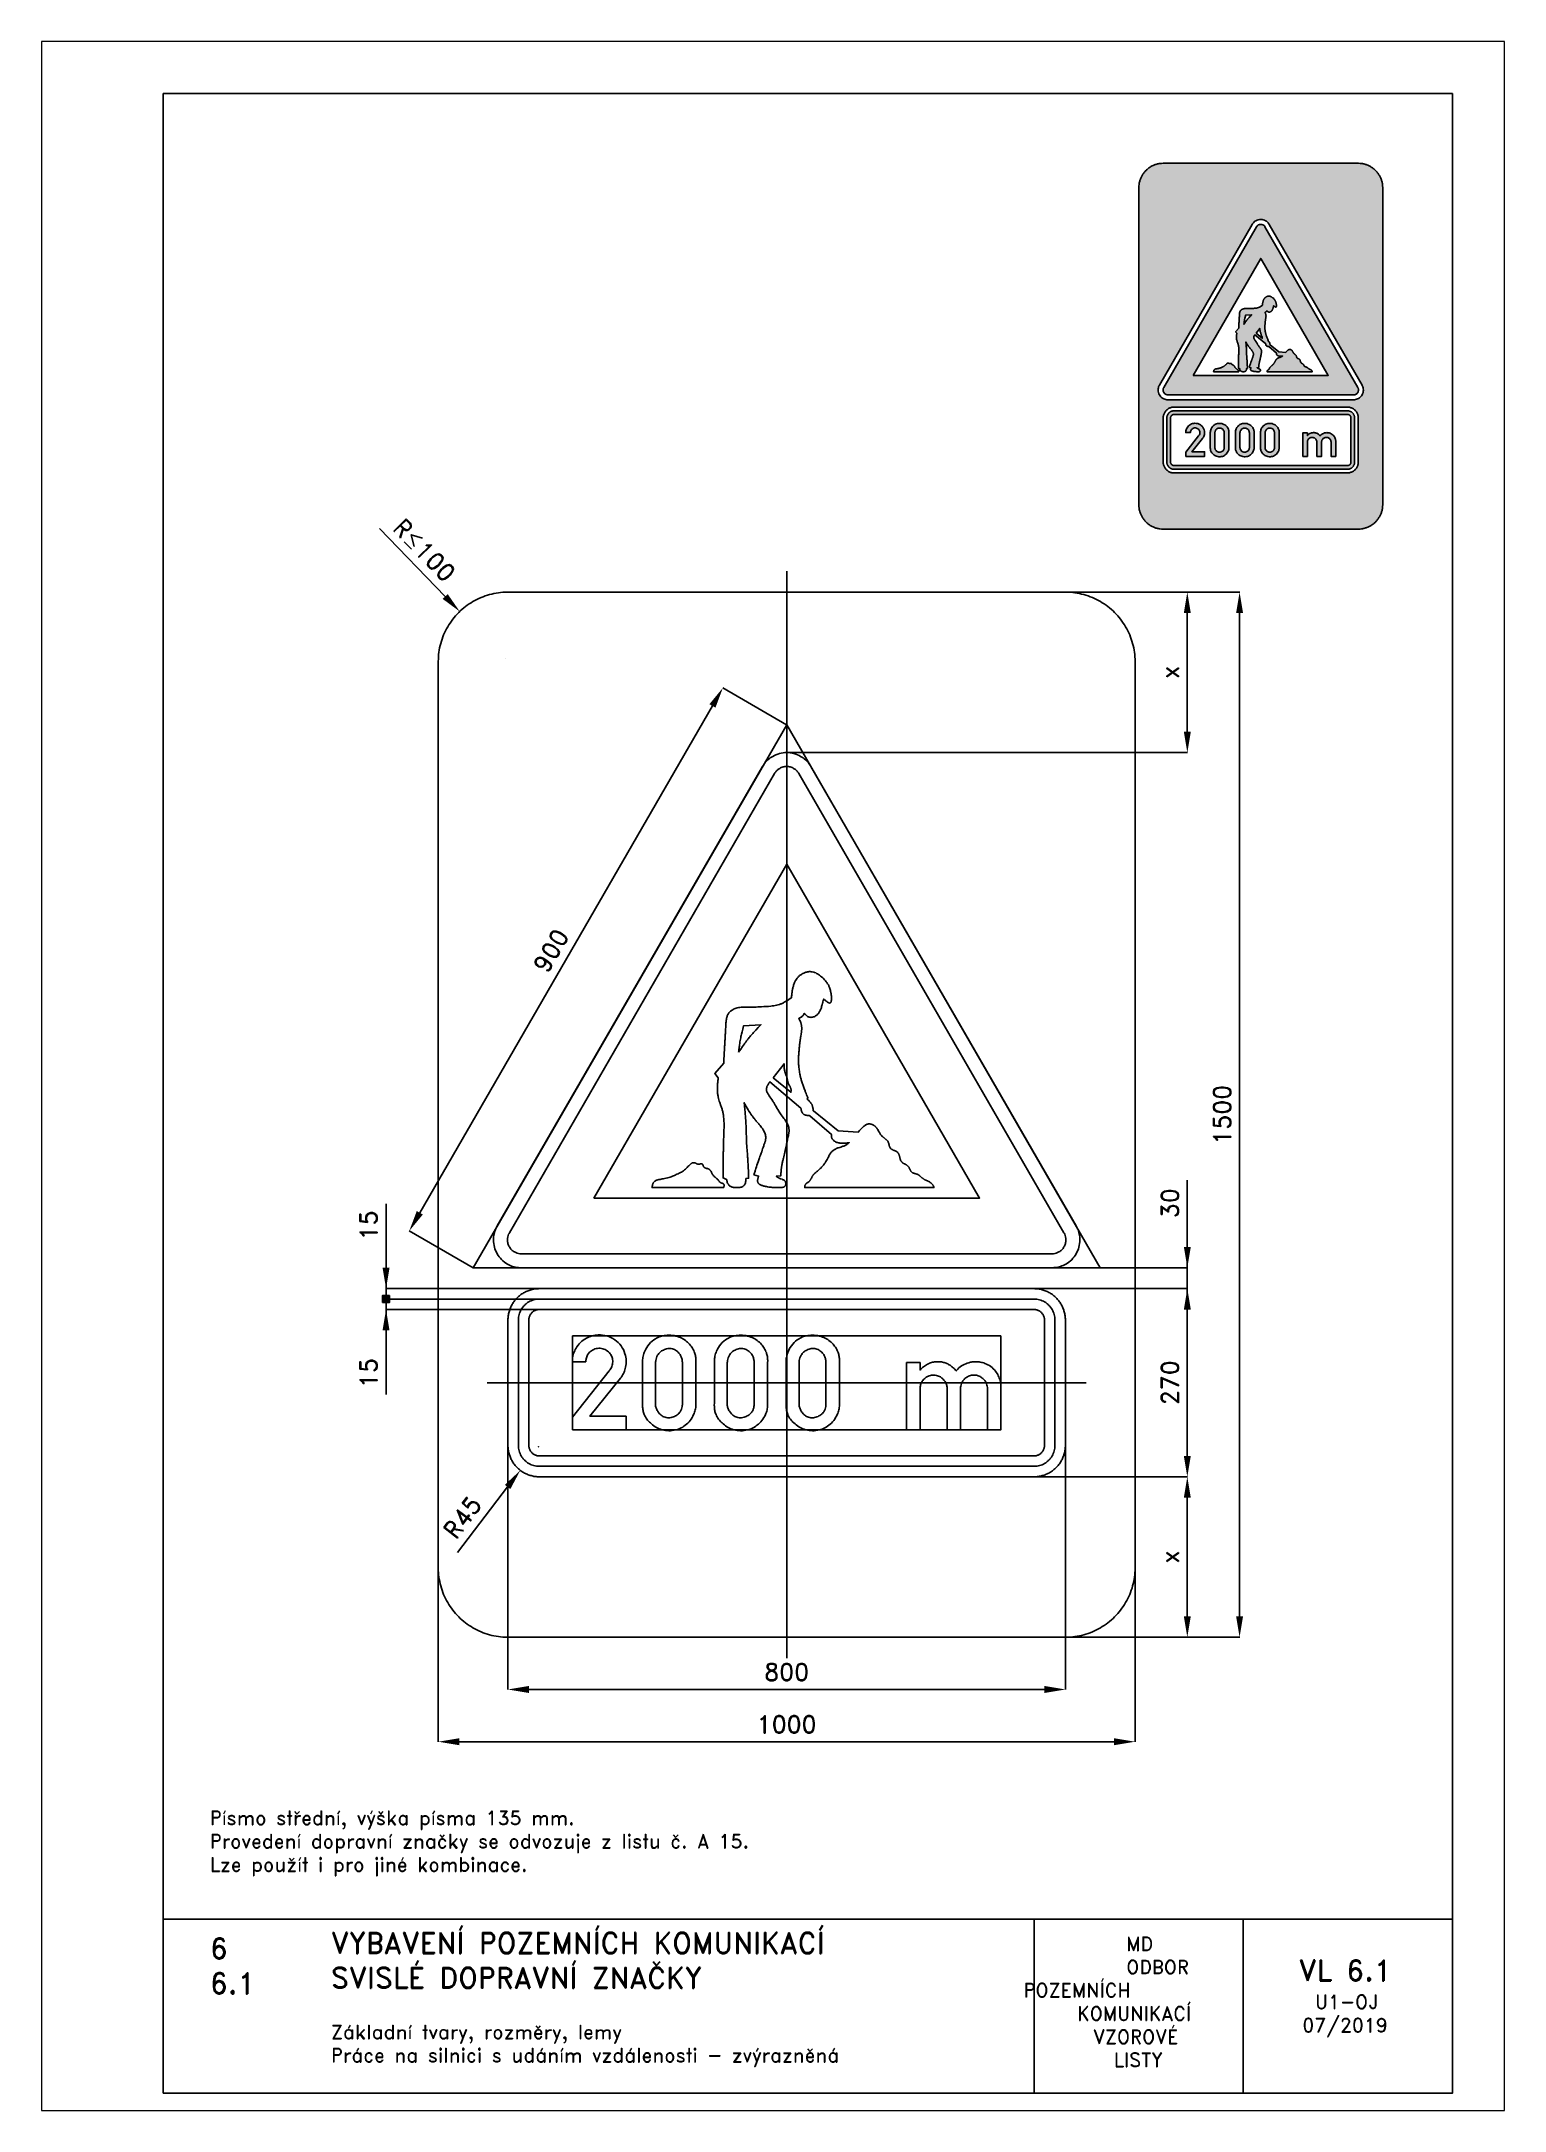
# Paper-space layout 'U1-OJ' of a CAD drawing. Header units: millimetres. Extents: x 0 to 210, y 0 to 297.
# The model-space entities are those that its viewports show. They can reach past a viewport. Long polylines and large blocks are cut down to what shows.
import ezdxf

# ---------------------------------------------------------------- set-up
doc = ezdxf.new("R2010")
doc.units = ezdxf.units.MM
doc.header["$LTSCALE"] = 5
doc.linetypes.add('ČERCHOVANÁX2', pattern=[2, 1, -0.5, 0, -0.5])
doc.linetypes.add('ČÁRKOVANÁX2', pattern=[1.5, 1, -0.5])
for name, color, linetype in [('Kóty', 2, 'Continuous'), ('Rozpiska', 7, 'Continuous'), ('Značka', 7, 'Continuous')]:
    doc.layers.add(name, color=color, linetype=linetype)
doc.layers.add('Rámeček', color=6, linetype='Continuous', plot=False)
doc.styles.get("Standard").update_dxf_attribs({"font": 'romand.shx', "height": 25})
doc.dimstyles.get("Standard").update_dxf_attribs({"dimtxt": 25, "dimasz": 30, "dimexe": 0.18, "dimexo": 0.0625, "dimgap": 12.5, "dimtad": 1, "dimdec": 0, "dimzin": 0, "dimdsep": 46, "dimtxsty": 'Standard', "dimcen": 0.09, "dimadec": 0, "dimazin": 0, "dimtfac": 1, "dimtdec": 0, "dimtofl": 0, "dimtmove": 0, "dimatfit": 3, "dimfxl": 1, "dimtolj": 1, "dimtzin": 0, "dimarcsym": 0})

psp = doc.layouts.new('U1-OJ')

# ---------------------------------------------------------------- texts
at = {"layer": 'Rozpiska', "color": 7, "attachment_point": 1}
for s, width, heights, insert, char_height in [('Písmo střední, výška písma 135 mm.\\PProvedení dopravní značky se odvozuje z listu č. A 15.{\\H1.83333x; }\\PLze použít i pro jiné kombinace.{\\H1.55556x; }', 92.01876007, [13.882424], (24.169718, 43.011541), 2), ('6', 149.0421774, [0], (24.169718, 24.771436), 3), ('{\\C6;VYBAVENÍ POZEMNÍCH KOMUNIKACÍ\\P}SVISLÉ DOPRAVNÍ ZNAČKY{\\H1.34524x; }', 149.0421774, [0], (41.561669, 25.560725), 3), ('\\pi14.7414;{\\C6;MD\\P\\pi2.36044;}ODBOR POZEMNÍCH{\\H1.57143x; }\\P\\pi7.69378;KOMUNIKACÍ{\\H1.5x; }\\P\\pi9.97949;{\\C6;VZOROVÉ\\H1.47619x; \\H0.67742x;\\P\\pi12.93187;LISTY\\H1.26984x; }', 33.10184049, [0], (140.953473, 24.94524), 2), ('\\pi1.99122;{\\H1.5x;\\C6;VL 6.1\\P\\pi4.32453;\\H0.66667x;U1-OJ\\H1.66666x; \\H0.6x;\\P\\pi2.515;07/2019\\H1.80159x; }', 17.98243668, [0], (178.455062, 21.609752), 2), ('6.1', 149.0421774, [0], (24.169718, 19.777345), 3), ('{\\C6;Základní tvary, rozměry, lemy\\P}Práce na silnici s udáním vzdálenosti - zvýrazněná{\\H1.83333x; }', 149.0421774, [0], (41.561669, 12.285052), 2)]:
    psp.add_mtext_dynamic_manual_height_columns(s, width=width, gutter_width=100, heights=heights, dxfattribs=dict(at, insert=insert, char_height=char_height))

msp = doc.modelspace()

# ---------------------------------------------------------------- texts
at = {"layer": 'Kóty', "char_height": 25, "attachment_point": 5}
for s, insert, rotation in [('\\A1;R{\\A0;≤}100', (-20, 1560.3), 314.1106), ('\\A1;30', (1050, 623), 90), ('\\A1;15', (-100, 591.2), 90), ('\\A1;15', (-100, 379.3), 90)]:
    msp.add_mtext(s, dxfattribs=dict(at, insert=insert, rotation=rotation))

# ---------------------------------------------------------------- blocks, each defined once
blk = doc.blocks.new('*D0')
at = {"layer": 'Defpoints', "color": 0, "transparency": 16777216}
for p in [(100, 275.3), (900, 275.3), (900, -75)]:
    blk.add_point(p, dxfattribs=at)
at = {"layer": 'Kóty', "color": 0, "lineweight": -2, "transparency": 16777216}
for p, q in [((100, 275.2), (100, -75.2)), ((900, 275.2), (900, -75.2)), ((130, -75), (870, -75))]:
    blk.add_line(p, q, dxfattribs=at)
at = {"layer": 'Kóty', "color": 0, "transparency": 16777216}
for points in [[(130, -70), (130, -80), (100, -75)], [(870, -70), (870, -80), (900, -75)]]:
    blk.add_solid(points, dxfattribs=at)
at = {"layer": 'Kóty', "color": 0, "transparency": 16777216, "insert": (500, -50), "char_height": 25, "attachment_point": 5}
blk.add_mtext('\\A1;800', dxfattribs=at)
blk = doc.blocks.new('*D1')
at = {"layer": 'Defpoints', "color": 0, "transparency": 16777216}
for p in [(0, 100), (1000, 100), (1000, -150)]:
    blk.add_point(p, dxfattribs=at)
at = {"layer": 'Kóty', "color": 0, "lineweight": -2, "transparency": 16777216}
for p, q in [((0, 99.9), (0, -150.2)), ((1000, 99.9), (1000, -150.2)), ((30, -150), (970, -150))]:
    blk.add_line(p, q, dxfattribs=at)
at = {"layer": 'Kóty', "color": 0, "transparency": 16777216}
for points in [[(30, -145), (30, -155), (0, -150)], [(970, -145), (970, -155), (1000, -150)]]:
    blk.add_solid(points, dxfattribs=at)
at = {"layer": 'Kóty', "color": 0, "transparency": 16777216, "insert": (500, -125), "char_height": 25, "attachment_point": 5}
blk.add_mtext('\\A1;1000', dxfattribs=at)
blk = doc.blocks.new('*D2')
at = {"layer": 'Defpoints', "color": 0, "transparency": 16777216}
for p in [(855, 230.3), (1075, 230.3), (900, 0)]:
    blk.add_point(p, dxfattribs=at)
at = {"layer": 'Kóty', "color": 0, "lineweight": -2, "transparency": 16777216}
for p, q in [((855.1, 230.3), (1075.2, 230.3)), ((1075, 30), (1075, 200.3)), ((900.1, 0), (1075.2, 0))]:
    blk.add_line(p, q, dxfattribs=at)
at = {"layer": 'Kóty', "color": 0, "transparency": 16777216}
for points in [[(1070, 200.3), (1080, 200.3), (1075, 230.3)], [(1070, 30), (1080, 30), (1075, 0)]]:
    blk.add_solid(points, dxfattribs=at)
at = {"layer": 'Kóty', "color": 0, "transparency": 16777216, "insert": (1050, 115.1), "char_height": 25, "attachment_point": 5, "rotation": 90}
blk.add_mtext('\\A1;x', dxfattribs=at)
blk = doc.blocks.new('*D3')
at = {"layer": 'Defpoints', "color": 0, "transparency": 16777216}
for p in [(855, 500.3), (1075, 500.3), (855, 230.3)]:
    blk.add_point(p, dxfattribs=at)
at = {"layer": 'Kóty', "color": 0, "lineweight": -2, "transparency": 16777216}
for p, q in [((855.1, 500.3), (1075.2, 500.3)), ((1075, 260.3), (1075, 470.3)), ((855.1, 230.3), (1075.2, 230.3))]:
    blk.add_line(p, q, dxfattribs=at)
at = {"layer": 'Kóty', "color": 0, "transparency": 16777216}
for points in [[(1070, 470.3), (1080, 470.3), (1075, 500.3)], [(1070, 260.3), (1080, 260.3), (1075, 230.3)]]:
    blk.add_solid(points, dxfattribs=at)
at = {"layer": 'Kóty', "color": 0, "transparency": 16777216, "insert": (1050, 365.3), "char_height": 25, "attachment_point": 5, "rotation": 90}
blk.add_mtext('\\A1;270', dxfattribs=at)
blk = doc.blocks.new('*D4')
at = {"layer": 'Defpoints', "color": 0, "transparency": 16777216}
for p in [(900, 1500), (1075, 1500), (500, 1269.7)]:
    blk.add_point(p, dxfattribs=at)
at = {"layer": 'Kóty', "color": 0, "lineweight": -2, "transparency": 16777216}
for p, q in [((900.1, 1500), (1075.2, 1500)), ((1075, 1299.7), (1075, 1470)), ((500.1, 1269.7), (1075.2, 1269.7))]:
    blk.add_line(p, q, dxfattribs=at)
at = {"layer": 'Kóty', "color": 0, "transparency": 16777216}
for points in [[(1070, 1470), (1080, 1470), (1075, 1500)], [(1070, 1299.7), (1080, 1299.7), (1075, 1269.7)]]:
    blk.add_solid(points, dxfattribs=at)
at = {"layer": 'Kóty', "color": 0, "transparency": 16777216, "insert": (1050, 1384.9), "char_height": 25, "attachment_point": 5, "rotation": 90}
blk.add_mtext('\\A1;x', dxfattribs=at)
blk = doc.blocks.new('*D5')
at = {"layer": 'Defpoints', "color": 0, "transparency": 16777216}
for p in [(900, 1500), (1150, 1500), (900, 0)]:
    blk.add_point(p, dxfattribs=at)
at = {"layer": 'Kóty', "color": 0, "lineweight": -2, "transparency": 16777216}
for p, q in [((900.1, 1500), (1150.2, 1500)), ((1150, 30), (1150, 1470)), ((900.1, 0), (1150.2, 0))]:
    blk.add_line(p, q, dxfattribs=at)
at = {"layer": 'Kóty', "color": 0, "transparency": 16777216}
for points in [[(1145, 1470), (1155, 1470), (1150, 1500)], [(1145, 30), (1155, 30), (1150, 0)]]:
    blk.add_solid(points, dxfattribs=at)
at = {"layer": 'Kóty', "color": 0, "transparency": 16777216, "insert": (1125, 750), "char_height": 25, "attachment_point": 5, "rotation": 90}
blk.add_mtext('\\A1;1500', dxfattribs=at)
blk = doc.blocks.new('*D6')
at = {"layer": 'Defpoints', "color": 0, "transparency": 16777216}
for p in [(143.6, 273.5), (117.7, 239.5)]:
    blk.add_point(p, dxfattribs=at)
at = {"layer": 'Kóty', "color": 0, "lineweight": -2, "transparency": 16777216}
for p, q in [((143.5, 273.5), (143.7, 273.5)), ((143.6, 273.5), (143.6, 273.6)), ((27.8, 121.8), (99.5, 215.7))]:
    blk.add_line(p, q, dxfattribs=at)
blk.add_arc((143.6, 273.5), 42.8, 232.5283, 232.8773, dxfattribs=at)
at = {"layer": 'Kóty', "color": 0, "transparency": 16777216}
blk.add_solid([(95.5, 218.7), (103.4, 212.6), (117.7, 239.5)], dxfattribs=at)
at = {"layer": 'Kóty', "color": 0, "transparency": 16777216, "insert": (34.6, 172), "char_height": 25, "attachment_point": 5, "rotation": 52.6364}
blk.add_mtext('\\A1;R45', dxfattribs=at)
blk = doc.blocks.new('*D7')
at = {"layer": 'Defpoints', "color": 0, "transparency": 16777216}
for p in [(408.4, 1362.6), (500, 1309.8), (50, 530.4)]:
    blk.add_point(p, dxfattribs=at)
at = {"layer": 'Kóty', "color": 0, "lineweight": -2, "transparency": 16777216}
for p, q in [((-26.6, 609.2), (393.4, 1336.7)), ((499.9, 1309.8), (408.3, 1362.7)), ((49.9, 530.4), (-41.7, 583.3))]:
    blk.add_line(p, q, dxfattribs=at)
at = {"layer": 'Kóty', "color": 0, "transparency": 16777216}
for points in [[(389.1, 1339.2), (397.8, 1334.2), (408.4, 1362.6)], [(-30.9, 611.7), (-22.2, 606.7), (-41.6, 583.2)]]:
    blk.add_solid(points, dxfattribs=at)
at = {"layer": 'Kóty', "color": 0, "transparency": 16777216, "insert": (161.8, 985.4), "char_height": 25, "attachment_point": 5, "rotation": 60}
blk.add_mtext('\\A1;900', dxfattribs=at)

# ---------------------------------------------------------------- dimensions: what is measured, and where the dimension line sits
at = {"layer": 'Kóty'}
for base, p1, p2, picture, middle in [((1075, 1500), (500, 1269.7), (900, 1500), '*D4', (1050, 1384.9)), ((1075, 230.3), (900, 0), (855, 230.3), '*D2', (1050, 115.1))]:
    dim = msp.add_linear_dim(base=base, p1=p1, p2=p2, angle=90, text='x', dimstyle='Standard', dxfattribs=at)
    dim.commit()
    dim.dimension.update_dxf_attribs({"geometry": picture, "text_midpoint": middle})
for base, p1, p2, picture, middle in [((1150, 1500), (900, 0), (900, 1500), '*D5', (1125, 750)), ((1075, 500.3), (855, 230.3), (855, 500.3), '*D3', (1050, 365.3))]:
    dim = msp.add_linear_dim(base=base, p1=p1, p2=p2, angle=90, dimstyle='Standard', dxfattribs=at)
    dim.commit()
    dim.dimension.update_dxf_attribs({"geometry": picture, "text_midpoint": middle})
dim = msp.add_aligned_dim(p1=(50, 530.4), p2=(500, 1309.8), distance=105.7, dimstyle='Standard', dxfattribs=at)
dim.commit()
dim.dimension.update_dxf_attribs({"geometry": '*D7', "text_midpoint": (161.8, 985.4)})
dim = msp.add_radius_dim(center=(143.6, 273.5), mpoint=(117.7, 239.5), text='R45', dimstyle='Standard', dxfattribs=at)
dim.commit()
dim.dimension.update_dxf_attribs({"geometry": '*D6', "text_midpoint": (34.6, 172)})
for base, p1, p2, picture, middle in [((900, -75), (100, 275.3), (900, 275.3), '*D0', (500, -50)), ((1000, -150), (0, 100), (1000, 100), '*D1', (500, -125))]:
    dim = msp.add_linear_dim(base=base, p1=p1, p2=p2, dimstyle='Standard', dxfattribs=at)
    dim.commit()
    dim.dimension.update_dxf_attribs({"geometry": picture, "text_midpoint": middle})

# ---------------------------------------------------------------- hatches: boundary and pattern name
at = {"layer": 'Kóty'}
h = msp.add_hatch(color=256, dxfattribs=at)
h.dxf.hatch_style = 1
h.paths.add_polyline_path([(-80.2, 480.3), (-70.2, 480.3), (-70.2, 490.3), (-80.2, 490.3)])

# ---------------------------------------------------------------- linework, layer by layer
for p, q in [((-84.3, 1591.3), (9.9, 1493.8)), ((96.7, 1404.2), (96.9, 1404.2)), ((96.8, 1404.1), (96.8, 1404.3)), ((1075, 655.8), (1075, 440.3)), ((1075, 560.3), (1075, 655.8)), ((-75, 622.2), (-75, 348.4)), ((-75, 530.3), (-75, 622.2)), ((880.8, 530.3), (1075.2, 530.3)), ((144.9, 485.3), (-80.7, 485.3)), ((144.9, 485.3), (-80.2, 485.3)), ((144.9, 500.3), (-75.2, 500.3)), ((855.1, 500.3), (1075.2, 500.3)), ((144.9, 470.3), (-75.2, 470.3))]:
    msp.add_line(p, q, dxfattribs=at)
msp.add_lwpolyline([(-80.2, 480.3), (-70.2, 480.3), (-70.2, 490.3), (-80.2, 490.3)], close=True, dxfattribs=at)
at = {"layer": 'Kóty', "color": 2}
msp.add_solid([(13.5, 1497.2), (6.3, 1490.3), (30.8, 1472.2)], dxfattribs=at)
at = {"layer": 'Kóty'}
for points in [[(1070, 560.3), (1080, 560.3), (1075, 530.3)], [(-80, 530.3), (-70, 530.3), (-75, 500.3)], [(1070, 470.3), (1080, 470.3), (1075, 500.3)], [(-80, 440.3), (-70, 440.3), (-75, 470.3)]]:
    msp.add_solid(points, dxfattribs=at)
at = {"layer": 'Značka', "color": 6, "linetype": 'ČERCHOVANÁX2', "lineweight": 25, "ltscale": 5}
for p, q in [((500, 1530), (500, -30)), ((930, 365.3), (70, 365.3))]:
    msp.add_line(p, q, dxfattribs=at)
at = {"layer": 'Značka', "color": 5}
for points in [[(100, 0), (99.6, 0), (99.2, 0, -0.03218), (86.3, 0.9, -0.035443), (73.6, 3.5, -0.036267), (61.3, 7.7, -0.03442), (49.8, 13.5, -0.033722), (39, 20.7, -0.034085), (29.3, 29.3, -0.034209), (20.7, 39, -0.034229), (13.5, 49.8, -0.034044), (7.7, 61.3, -0.033412), (3.5, 73.6, -0.034127), (0.9, 86.3, -0.036745), (0, 99.2), (0, 99.6), (0, 100), (0, 1400), (0, 1400.4), (0, 1400.8, -0.03218), (0.9, 1413.7, -0.035441), (3.5, 1426.4, -0.03627), (7.7, 1438.7, -0.034417), (13.5, 1450.2, -0.033719), (20.7, 1461, -0.034078), (29.3, 1470.7, -0.034208), (39, 1479.3, -0.034227), (49.8, 1486.5, -0.034051), (61.3, 1492.3, -0.033416), (73.6, 1496.5, -0.034129), (86.3, 1499.1, -0.036746), (99.2, 1500), (99.6, 1500), (100, 1500), (900, 1500), (900.4, 1500), (900.8, 1500, -0.032179), (913.7, 1499.1, -0.035451), (926.4, 1496.5, -0.036282), (938.7, 1492.3, -0.034425), (950.2, 1486.5, -0.033731), (961, 1479.3, -0.034081), (970.7, 1470.7, -0.034214), (979.3, 1461, -0.034229), (986.5, 1450.2, -0.034034), (992.3, 1438.6, -0.033411), (996.5, 1426.4, -0.034122), (999.1, 1413.7, -0.036741), (1000, 1400.8), (1000, 1400.4), (1000, 1400), (1000, 100), (1000, 99.6), (1000, 99.2, -0.032179), (999.1, 86.3, -0.035442), (996.5, 73.6, -0.036264), (992.3, 61.3, -0.034415), (986.5, 49.8, -0.033719), (979.3, 39, -0.034086), (970.7, 29.3, -0.034205), (961, 20.7, -0.03423), (950.2, 13.5, -0.034046), (938.7, 7.7, -0.033413), (926.4, 3.5, -0.034127), (913.7, 0.9, -0.036745), (900.8, 0), (900.4, 0), (900, 0), (100, 0)], [(915.4, 590.3), (534.6, 1249.7), (533.5, 1251.5), (532.4, 1253.2, 0.055771), (526.8, 1259.5, 0.055989), (520, 1264.3, 0.069574), (510.4, 1268.4, 0.069802), (500, 1269.7, 0.069509), (489.6, 1268.4, 0.067737), (480, 1264.3, 0.055944), (473.1, 1259.5, 0.06112), (467.6, 1253.2), (466.5, 1251.5), (465.4, 1249.7), (84.6, 590.3), (83.7, 588.4, 0.010708), (82.7, 586.6, 0.055713), (80.1, 578.6, 0.055986), (79.3, 570.3, 0.069591), (80.6, 559.9, 0.069764), (84.6, 550.3, 0.069483), (90.9, 542, 0.067773), (99.3, 535.6, 0.055956), (106.9, 532.1, 0.061088), (115.1, 530.5), (117.2, 530.4), (119.3, 530.3), (880.7, 530.3, 0.003589), (882.8, 530.4, 0.010708), (884.9, 530.5, 0.055793), (893.1, 532.2, 0.055986), (900.7, 535.6, 0.069584), (909.1, 541.9, 0.06979), (915.4, 550.3, 0.069499), (919.4, 559.9, 0.067793), (920.7, 570.3, 0.055942), (919.9, 578.7, 0.060954), (917.3, 586.6), (916.3, 588.4), (915.4, 590.3)], [(452.9, 663.7), (459.7, 661.9), (459.5, 661.1, -0.004607), (459.3, 660.3), (459.1, 659.6), (458.9, 658.9, 0.009225), (458.6, 657.9, 0.012602), (458.4, 656.9, 0.020623), (458.3, 655.8, 0.033909), (458.2, 654.8, 0.036645), (458.3, 653.9, 0.042079), (458.5, 653.1, 0.049104), (458.9, 652.2, 0.054094), (459.4, 651.4, 0.047555), (460, 650.8, 0.030376), (460.8, 650.2, 0.022383), (461.7, 649.7), (462.6, 649.3), (463.4, 649), (464.3, 648.6), (465.3, 648.3), (466.3, 648, 0.010188), (468.6, 647.3, 0.011537), (470.9, 646.8), (472.6, 646.5), (474.4, 646.2), (476.1, 646), (477.9, 645.8), (479.4, 645.7), (480.9, 645.6), (483, 645.5), (485.1, 645.4), (487.1, 645.4), (489.1, 645.3, 0.012551), (490.8, 645.3, 0.018141), (492.5, 645.4, 0.025365), (494, 645.6, 0.038662), (495.4, 646, 0.03595), (496.3, 646.4, 0.054593), (497, 646.9, 0.084673), (497.9, 648, 0.06943), (498.5, 649.2, 0.043357), (498.7, 650.2, 0.038015), (498.8, 651.1, 0.042587), (498.6, 652.3, 0.043566), (498.3, 653.4, 0.029669), (498.1, 654, 0.036894), (497.7, 654.6, 0.052648), (497.1, 655.3, 0.045313), (496.4, 655.9, 0.055185), (494.9, 656.7, 0.013243), (493.3, 657.3), (491.8, 657.8, -0.011964), (490.4, 658.4, -0.015763), (489.1, 659, -0.023595), (488, 659.6, -0.016097), (487, 660.3), (486.1, 660.9), (485.6, 661.3), (485.1, 661.7), (491.4, 662.2), (491.4, 662.4), (491.5, 662.6, 0.002457), (491.6, 664.2, 0.003827), (491.7, 665.8, 0.001841), (491.9, 667.6, -0.004718), (492, 669.4, -0.005494), (492.2, 670.9, -0.003118), (492.3, 672.4, -0.002768), (492.5, 673.5, -0.005162), (492.7, 674.7, -0.006224), (492.9, 676.2, -0.002534), (493.2, 677.8, -0.00271), (493.7, 680.4, -0.005711), (494.2, 683, -0.004739), (494.8, 685.3, -0.002114), (495.3, 687.5), (495.8, 689.7), (496.4, 691.9), (496.8, 693.6, 0.003648), (497.3, 695.4, 0.003143), (497.8, 697.6, -0.002888), (498.2, 699.8, -0.002046), (498.7, 701.9, 0.005144), (499.2, 704, 0.005668), (499.6, 705.8, 0.002582), (499.9, 707.5), (500.2, 709.3), (500.6, 711), (500.8, 712.4, -0.002207), (501.1, 713.8, -0.002474), (501.4, 715.6), (501.8, 717.3), (502.1, 718.8), (502.4, 720.2), (502.7, 721.4, 0.004627), (502.9, 722.7, 0.007902), (503.1, 723.8, 0.010127), (503.3, 725, 0.010862), (503.4, 726, 0.015181), (503.4, 726.9, 0.019014), (503.4, 728.1, 0.014484), (503.3, 729.2, 0.031451), (502.9, 731.9, 0.037432), (502, 734.6, 0.029587), (501.1, 736.7, 0.018271), (499.9, 738.8, 0.011728), (498.6, 740.9, 0.00868), (497.2, 742.9), (496, 744.5), (494.8, 746.1), (493.3, 748), (491.9, 750, -0.008971), (490.2, 752.6, -0.009365), (488.6, 755.2), (487.3, 757.3), (486.1, 759.5), (484.9, 761.6), (483.7, 763.8), (482.6, 765.6), (481.5, 767.3, 0.008707), (480.1, 769.6), (478.5, 771.8), (477.2, 773.7), (475.8, 775.6), (474.7, 777.2, -0.011419), (473.7, 778.8, -0.016481), (472.8, 780.4, -0.022533), (472, 782, -0.027602), (471.5, 783.4, -0.041375), (471.1, 784.9, -0.040584), (471, 786.4, -0.029969), (471.1, 787.8, -0.021233), (471.3, 788.8, -0.02826), (471.6, 789.8, -0.026178), (471.9, 790.8, -0.016726), (472.4, 791.7), (472.9, 792.6), (473.5, 793.5), (474, 794.4), (474.6, 795.3), (475.3, 796.2), (476, 797.2), (520.3, 759.4), (520.3, 759.3), (520.4, 759.1), (520.6, 758.2), (520.8, 757.2), (521, 756.4), (521.3, 755.5, 0.011695), (521.5, 754.7, 0.017235), (521.8, 753.9), (522.1, 753.3), (522.4, 752.8, 0.028673), (522.8, 752.1, 0.032098), (523.3, 751.6, 0.046612), (524.2, 750.8, 0.03729), (525.2, 750.2, 0.026525), (526.1, 749.8), (527.1, 749.4), (528.1, 749.2), (529.2, 749), (530.1, 748.8), (530.9, 748.7), (532.1, 748.6), (533.2, 748.5), (564.1, 721.6), (564.1, 720.9, 0.005279), (564.1, 720.2, 0.007638), (564.1, 719.6, 0.011207), (564.2, 719, 0.025566), (564.3, 717.9, 0.03125), (564.6, 716.9, 0.047366), (565.2, 715.5, 0.048674), (566.1, 714.3, 0.044482), (567.1, 713.2, 0.028858), (568.4, 712.2, 0.022461), (569.6, 711.4, 0.026198), (570.9, 710.7, 0.037675), (573.1, 709.9, 0.027165), (575.4, 709.4, 0.017797), (577.2, 709.2, 0.017091), (579.1, 709, 0.014713), (581, 709, 0.010687), (582.9, 709), (584.4, 709.1), (585.9, 709.3), (587.5, 709.5), (589.1, 709.6), (589.4, 709.7), (589.7, 709.7), (589.4, 709.5), (589.2, 709.4), (588.2, 708.7), (587.2, 708, -0.012957), (585.6, 706.9, -0.022135), (583.9, 705.9, -0.025259), (581.8, 705, -0.014432), (579.7, 704.2), (577.9, 703.6), (576.1, 703.1), (574.3, 702.5, 0.009575), (572.5, 701.9, 0.012819), (571.2, 701.4, 0.019885), (569.9, 700.7, 0.025624), (568.3, 699.8, 0.019547), (566.9, 698.8, 0.023506), (565.4, 697.5, 0.033994), (564, 696.1, 0.028055), (562.9, 694.7, 0.015351), (562, 693.2, 0.008478), (561.1, 691.7, 0.006101), (560.3, 690), (559.6, 688.7, -0.0044), (558.9, 687.4, -0.006727), (558, 685.7), (557, 684.1, -0.004711), (555.8, 682, -0.014952), (554.5, 680, -0.014784), (553.3, 678.4, -0.011964), (552.1, 676.8, -0.010141), (550.8, 675.4, -0.009408), (549.4, 673.9, -0.007866), (548.3, 672.8, -0.009051), (547.2, 671.8, -0.007725), (545.6, 670.4), (544.1, 669.1), (543.2, 668.4), (542.4, 667.7), (541.7, 667), (540.9, 666.4), (540.2, 665.7, 0.009304), (539.5, 665), (538.9, 664.5, 0.01179), (538.4, 663.9, 0.015693), (537.8, 663.1, 0.014431), (537.3, 662.3, 0.015877), (536.6, 661.2, 0.01038), (535.9, 660), (535.4, 659), (534.9, 658, -0.00799), (534.4, 657.1, -0.013197), (533.9, 656.2, -0.015167), (533.4, 655.5, -0.021011), (532.9, 654.8, -0.043617), (531.7, 653.6, -0.034161), (530.3, 652.6), (529.5, 652.1, 0.017369), (528.6, 651.5, 0.027951), (528, 651, 0.034963), (527.4, 650.4, 0.042387), (526.8, 649.6, 0.044497), (526.4, 648.8, 0.035129), (526.2, 648, 0.025568), (526, 647.2, 0.018897), (525.9, 646.3, 0.006274), (525.9, 645.3), (711.5, 645.3, 0.014755), (711.1, 646.6, 0.045517), (710.6, 647.9, 0.026057), (710.1, 648.6, 0.011407), (709.7, 649.2, 0.010185), (708.8, 650.3, 0.015247), (707.9, 651.3, 0.01324), (707.3, 651.9, 0.019811), (706.7, 652.4, 0.03551), (705.5, 653.2, 0.020644), (704.2, 654, 0.009218), (703.1, 654.5, 0.005126), (701.9, 655), (700.8, 655.5), (699.7, 656, -0.007878), (698.8, 656.4, -0.014349), (697.9, 656.9, -0.017607), (696.8, 657.5, -0.008708), (695.8, 658.2, -0.007274), (694.8, 658.9, -0.013539), (693.9, 659.6, -0.01029), (693.2, 660.3), (692.4, 661), (691.7, 661.6, 0.00804), (690.9, 662.3, 0.008264), (690.3, 662.8, 0.008049), (689.7, 663.3, 0.018926), (688.8, 663.8, 0.037786), (688, 664.3, 0.037857), (686.9, 664.7, 0.011689), (685.9, 664.9, -0.00617), (684.2, 665.4, -0.014365), (682.5, 665.9, -0.030121), (681.1, 666.4, -0.064563), (679.9, 667.1, -0.056795), (679, 667.9, -0.033834), (678.3, 668.9, -0.017852), (677.7, 669.9, -0.009877), (677.2, 670.9), (676.7, 671.9, 0.005635), (676.2, 672.9, 0.009618), (675.8, 673.7, 0.013919), (675.4, 674.5, 0.024116), (674.7, 675.4, 0.034609), (674, 676.2, 0.04031), (673, 677.1, 0.026054), (672, 677.8, 0.013068), (671, 678.3, 0.006087), (670, 678.9), (669, 679.3, -0.007352), (668, 679.9, -0.012665), (667.3, 680.3, -0.021847), (666.6, 680.7, -0.03035), (665.9, 681.4, -0.028829), (665.2, 682.1, -0.043472), (664.2, 683.3, -0.041781), (663.5, 684.7, -0.0316), (663, 686.2, -0.011115), (662.6, 687.8), (662.2, 689.4, 0.007921), (661.8, 690.9, 0.017769), (661.4, 692.3, 0.035058), (660.9, 693.6, 0.044138), (660.1, 694.9, 0.041863), (659.1, 696, 0.037223), (658, 696.9, 0.033846), (656.8, 697.7, 0.023827), (655.6, 698.3, 0.007773), (654.3, 698.8), (653, 699.3, -0.010463), (651.7, 699.9, -0.023303), (650.6, 700.5, -0.044979), (649.5, 701.2, -0.070249), (648.4, 702.5, -0.069116), (647.6, 704.1, -0.041663), (647.2, 705.5), (647, 706.9, 0.02229), (646.6, 708.3, 0.026934), (646.2, 709.7, 0.036752), (645.5, 711.2, 0.043991), (644.5, 712.6, 0.033199), (643.5, 713.7, 0.017899), (642.5, 714.6, 0.008402), (641.3, 715.5), (640.2, 716.4), (639.2, 717.1, -0.011103), (638.3, 717.9, -0.017033), (637.3, 718.8, -0.014314), (636.3, 719.9, -0.017704), (635.2, 721.1, -0.022779), (634.2, 722.5, -0.016605), (633.5, 723.6, -0.007063), (632.8, 724.9), (632.1, 726.1), (631.4, 727.4, 0.018024), (630, 729.7, 0.04051), (628.4, 731.8, 0.020541), (627.7, 732.6, 0.017457), (626.8, 733.4, 0.013648), (626.1, 734, 0.013491), (625.3, 734.5, 0.027966), (623.8, 735.4, 0.037399), (622.3, 736.1, 0.021833), (621.4, 736.4, 0.02156), (620.6, 736.6, 0.053846), (618.5, 736.8, 0.062857), (616.3, 736.5, 0.050514), (614.6, 735.9, 0.032659), (613, 735, 0.026946), (611.2, 733.6, 0.020006), (609.4, 732.2, 0.013948), (607.8, 730.6, 0.009298), (606.3, 729, 0.006086), (604.7, 727.1), (603.1, 725.3), (602.9, 725), (602.6, 724.7), (574, 726.7), (538.3, 755.4), (538.2, 755.5), (538.2, 755.7), (538.1, 756.7), (537.9, 757.7), (537.8, 758.6), (537.6, 759.6, 0.013607), (537.3, 761.2, 0.020476), (536.9, 762.8, 0.016321), (536.6, 763.7, 0.022894), (536.2, 764.5, 0.030394), (535.7, 765.6, 0.021117), (534.9, 766.6), (534.3, 767.4), (533.6, 768.2), (532.9, 768.9), (532.2, 769.7), (531.6, 770.3), (530.9, 770.9), (530.2, 771.6), (529.4, 772.4), (530.4, 774.4), (529.9, 775.6), (529.4, 776.8), (528.9, 777.7), (528.5, 778.7), (527.8, 780.5), (527.1, 782.3), (526.7, 783.3), (526.4, 784.3), (525.2, 787.4), (524, 790.5), (523.1, 793.2, -0.004826), (522.2, 795.8, -0.005769), (521.3, 798.5, -0.006372), (520.6, 801.1, -0.006559), (520, 803.3, -0.009082), (519.5, 805.5, -0.00948), (519, 808.2), (518.5, 810.9, -0.002941), (518, 814.2, -0.010871), (517.5, 817.6, -0.010928), (517.3, 820.4, -0.007861), (517.1, 823.2, -0.006333), (517, 826, -0.006313), (517, 828.8, -0.005174), (517.1, 831, -0.005559), (517.1, 833.3, -0.005075), (517.3, 836, -0.001014), (517.5, 838.8, -0.000366), (517.7, 841.8, -0.003322), (517.9, 844.8, -0.003667), (518.2, 847.3, -0.002984), (518.4, 849.7, -0.002198), (518.7, 852.2, -0.001228), (519, 854.7, -0.001811), (519.3, 856.7, -0.004285), (519.6, 858.7, -0.005016), (519.9, 861.1, -0.001614), (520.3, 863.4), (520.7, 865.2), (521, 867, 0.003785), (521.2, 868.4, 0.008162), (521.4, 869.8, 0.010614), (521.5, 871.2, 0.01109), (521.6, 872.6, 0.009861), (521.6, 873.7, 0.011718), (521.6, 874.8, 0.014909), (521.5, 876.2, 0.013397), (521.3, 877.6, 0.012728), (521.1, 878.9, 0.014357), (520.8, 880.2, 0.011782), (520.5, 881.3), (520.1, 882.3), (519.7, 883.4), (519.3, 884.5), (518.9, 885.4), (518.5, 886.3), (518.1, 887.2), (517.7, 888.2), (517.6, 888.3), (517.5, 888.5), (518, 888.7), (518.4, 888.9), (519.3, 889.2), (520, 889.6), (520.7, 889.9), (521.3, 890.3, 0.058077), (522.9, 891.7, 0.039043), (524.2, 893.4), (524.8, 894.4), (525.3, 895.4), (525.6, 895.1), (525.8, 894.8), (526.8, 893.8), (527.8, 892.8, 0.024494), (528.8, 891.8, 0.032182), (530, 891), (530.7, 890.6), (531.4, 890.3, 0.041962), (532.7, 889.9, 0.037816), (533.9, 889.8), (535.1, 889.7), (536.2, 889.9, 0.040971), (538.3, 890.3, 0.038703), (540.2, 891.1), (541.3, 891.7), (542.3, 892.3, 0.033841), (543.8, 893.5, 0.031862), (545.1, 894.8, 0.0238), (546, 896, 0.020097), (546.8, 897.3, 0.016699), (547.6, 898.7, 0.013191), (548.3, 900.1, 0.0191), (549.3, 902.6, 0.016172), (550.2, 905.3, 0.00835), (550.9, 907.7), (551.5, 910.1, -0.004391), (552, 912), (552.6, 913.9), (552.9, 914.9), (553.2, 915.9), (553.7, 915.5), (554.1, 915.1), (554.9, 914.5), (555.6, 913.9), (556.6, 913.1), (557.6, 912.3), (558.4, 911.6), (559.4, 911.1), (560, 910.7), (560.7, 910.4, 0.052655), (561.4, 910.3, 0.09234), (562.1, 910.3, 0.090887), (562.7, 910.6, 0.075054), (563.2, 911, 0.078725), (563.6, 911.7, 0.038414), (563.9, 912.5, 0.033908), (564.2, 914.2, 0.023072), (564.3, 915.8, 0.018803), (564.3, 917.9, 0.013246), (564.2, 919.9, 0.007949), (564, 921.4, 0.008092), (563.8, 923, 0.009482), (563.5, 924.9, 0.007833), (563.1, 926.8, 0.01443), (562.4, 929.6, 0.022895), (561.5, 932.4, 0.019315), (560.7, 934.3, 0.018691), (559.8, 936.2, 0.016809), (558.8, 937.9, 0.016343), (557.7, 939.5), (556.8, 940.7), (555.8, 941.9), (554.5, 943.4), (553.2, 944.8), (551.7, 946.3), (550.1, 947.7), (548.7, 948.9), (547.3, 950.1), (545.8, 951.1), (544.3, 952.1), (543, 952.8), (541.7, 953.5), (540, 954.2, 0.026923), (538.3, 954.7), (536.7, 955), (535.1, 955.2), (533.8, 955.3), (532.5, 955.3), (531.2, 955.2), (529.9, 955, 0.030134), (527.7, 954.5, 0.025297), (525.6, 953.8, 0.027118), (523.3, 952.7, 0.029133), (521.1, 951.4, 0.02264), (519.4, 950.2, 0.0204), (517.9, 948.9, 0.019197), (516.5, 947.5, 0.019081), (515.2, 945.9), (514.2, 944.6), (513.3, 943.3, 0.017075), (512.3, 941.6, 0.017704), (511.4, 939.7, 0.021507), (510.4, 937.3, 0.016606), (509.6, 934.7, 0.011235), (509, 932.6, 0.010063), (508.5, 930.4, 0.008788), (508.1, 928.2, 0.007173), (507.8, 926, 0.004504), (507.5, 924.3, 0.003169), (507.3, 922.5, 0.002343), (507.1, 920.2), (506.9, 917.9), (506, 917.3), (505.2, 916.7), (503.3, 915.3), (501.3, 914, -0.012957), (497.5, 911.8, -0.022399), (493.6, 909.8, -0.027444), (489.6, 908.1, -0.028717), (485.4, 907, -0.022044), (481.4, 906.3, -0.011381), (477.4, 905.8), (473.8, 905.5), (470.1, 905.3), (467.1, 905.1), (464, 904.9), (461.4, 904.8), (458.8, 904.6), (456.3, 904.5), (453.7, 904.4), (451.6, 904.3), (449.6, 904.3), (447.3, 904.3), (445.1, 904.2), (442.1, 904.3), (439.2, 904.3), (437, 904.2), (434.9, 904.1), (432.8, 904), (430.7, 903.7), (429.1, 903.3), (427.4, 902.9, 0.03367), (424.4, 901.7, 0.035377), (421.6, 900.2, 0.025346), (420.1, 899.1, 0.035348), (418.7, 897.9, 0.030306), (417.6, 896.7, 0.019715), (416.7, 895.4, 0.022124), (415.6, 893.6, 0.029965), (414.8, 891.8, 0.025323), (414.2, 890.2, 0.017902), (413.7, 888.5, 0.013873), (413.4, 886.7, 0.011994), (413.1, 884.9, 0.015053), (412.8, 881.7, 0.004423), (412.6, 878.4, -0.001263), (412.3, 871.6, -0.000203), (411.9, 864.9, 0.000138), (411.6, 859.4, -0.000117), (411.3, 853.9, -0.000182), (411, 848.5, -0.000073), (410.7, 843.1), (410.5, 838.8, -0.000192), (410.2, 834.5), (409.9, 830, 0.000499), (409.7, 825.4), (409.6, 824.6), (409.6, 823.8), (396.9, 809.1), (401.7, 803), (401.7, 802.6), (401.7, 802.2, 0.002524), (401.3, 799.2, 0.003484), (401.1, 796.3, 0.004683), (400.8, 793.5, 0.00656), (400.7, 790.7, 0.008475), (400.6, 787.9, 0.010576), (400.6, 785.2, 0.022579), (400.9, 780.2, 0.026897), (401.7, 775.4, 0.019865), (402.7, 771.5, 0.011979), (404, 767.7), (405.7, 762.8, -0.015369), (407.3, 757.9, -0.021048), (408.5, 753.2, -0.018509), (409.3, 748.4, -0.013208), (409.7, 744.4, -0.010544), (410, 740.3, -0.008396), (410.1, 736.2, -0.006553), (410.1, 732.2, -0.003749), (410, 728.9, -0.002186), (409.9, 725.6, -0.001038), (409.8, 721.4, 0.000385), (409.6, 717.3, 0.001942), (409.4, 710.4, 0.002091), (409.2, 703.5, 0.001624), (409.1, 697.8, 0.001283), (409, 692, 0.001007), (408.9, 686.3, 0.000798), (408.9, 680.6, 0.000511), (408.9, 676.1), (408.8, 671.5, 0.000402), (408.8, 665.4), (408.8, 659.2), (413.7, 657.2), (413.9, 656.1), (414.2, 655.1, 0.019711), (414.8, 652.8, 0.055854), (415.8, 650.7, 0.038848), (416.5, 649.6, 0.036635), (417.3, 648.6, 0.050604), (418.9, 647.4, 0.043174), (420.6, 646.5, 0.042147), (422.7, 645.8, 0.035544), (424.9, 645.4), (426.2, 645.3), (427.6, 645.3), (429.3, 645.3, 0.020216), (431, 645.3, 0.020545), (432.4, 645.5, 0.018869), (433.8, 645.8, 0.045671), (436.1, 646.5, 0.083756), (438.1, 647.8, 0.040186), (438.9, 648.5, 0.029899), (439.5, 649.3, 0.044052), (440.4, 650.9, 0.048063), (440.9, 652.6, 0.038288), (441.2, 654.4, 0.009392), (441.4, 656.2, -0.001986), (441.4, 657.2, -0.000666), (441.5, 658.2), (445.3, 658.7), (445.3, 659.6), (445.3, 660.5, 0.00387), (445.2, 663), (445.1, 665.6), (445, 668), (445, 670.5), (444.9, 672.9), (444.8, 675.3), (444.7, 677.3), (444.6, 679.2), (444.4, 681.7), (444.3, 684.1), (444.2, 686.5, 0.00333), (444, 688.8, 0.003604), (443.9, 690.8), (443.7, 692.8), (443.6, 694.8), (443.4, 696.8), (443.2, 698.3), (443.1, 699.9), (442.9, 701.9, -0.002759), (442.8, 703.9, -0.006103), (442.5, 708, -0.003022), (442.3, 712.1, -0.001256), (442.2, 715.5, -0.001283), (442.1, 718.9), (442, 722.4), (441.9, 725.8), (441.8, 728.5), (441.8, 731.3, 0.001407), (441.7, 734.7, 0.006886), (441.5, 738.1, 0.006666), (441.3, 741.6), (441, 745.1), (440.7, 748), (440.5, 750.9), (440.2, 753.9), (440, 756.8), (439.8, 759.1), (439.6, 761.5), (439.3, 763.9), (439.1, 766.4), (439, 766.8), (439, 767.3), (439.2, 766.9), (439.3, 766.6), (439.7, 765.9), (440.1, 765.2), (441, 763.5), (441.9, 761.8), (443.2, 759.5), (444.5, 757.2), (445.9, 754.9), (447.4, 752.7), (448.6, 750.8), (449.9, 749, 0.008537), (451.6, 746.7), (453.4, 744.5, 0.005942), (456.4, 740.9), (459.4, 737.5, -0.006941), (461.8, 734.5, -0.012747), (464.1, 731.5, -0.019176), (466.2, 728.5, -0.028085), (467.9, 725.4, -0.03283), (469.1, 722.6, -0.045643), (469.8, 719.7, -0.039698), (470, 717.2, -0.034335), (469.8, 714.8, -0.0155), (469.6, 713.5, -0.013656), (469.4, 712.3, -0.012521), (469, 711.1, -0.011717), (468.7, 709.9, -0.006459), (468.3, 708.8), (467.9, 707.7, 0.007518), (467, 705.3), (466.2, 702.8, -0.003234), (465.5, 700.8), (464.8, 698.9), (464.2, 696.9), (463.5, 695), (462.9, 693.4), (462.4, 691.8), (461.7, 689.9), (461, 687.9), (460, 685.1), (459, 682.2), (458.2, 679.9), (457.4, 677.5), (456.6, 675.2), (455.8, 672.8), (455.2, 670.9, 0.00345), (454.6, 669, 0.005521), (453.7, 666.4, 0.001825), (452.9, 663.7)], [(430.9, 839.6), (432.5, 841.8), (434.1, 844.1), (436.7, 847.9), (439.3, 851.7, -0.005759), (441.8, 855, -0.006788), (444.3, 858.3, -0.009687), (448.2, 863.1, -0.007273), (452.3, 867.8), (455.7, 871.5), (459.1, 875.1), (461.1, 877.1), (463, 879.1), (438, 877.4), (437.4, 875.1), (436.9, 872.8), (436, 869.1), (435.1, 865.4, 0.003436), (434.3, 862, 0.009354), (433.7, 858.6, 0.010586), (433, 854.4, 0.001682), (432.4, 850.2, -0.00219), (432, 846.8, -0.002052), (431.5, 843.4), (431.2, 841.5), (430.9, 839.6)], [(480.8, 803), (506.1, 782.2, 0.002932), (506.2, 782.9, 0.008845), (506.2, 783.5, 0.015801), (506.3, 784.6, 0.008135), (506.3, 785.7, 0.013954), (506.2, 786.5, 0.03519), (506.1, 787.4, 0.038091), (505.9, 788.2, 0.025458), (505.5, 789, 0.023065), (504.9, 790.3), (504.1, 791.5), (503.4, 792.7, -0.021409), (502.8, 793.9, -0.019388), (502.4, 794.9, -0.015797), (502, 796, -0.01734), (501.6, 797.7, -0.005741), (501.2, 799.4), (500.9, 801, 0.010602), (500.5, 802.5, 0.014941), (500, 804.4, 0.00936), (499.3, 806.3), (498.8, 807.8), (498.3, 809.3, -0.015923), (497.5, 811.5, -0.018533), (497, 813.8, -0.019001), (496.6, 816.3, -0.015871), (496.4, 818.7, -0.005437), (496.3, 819.7, -0.004913), (496.3, 820.6, -0.004365), (496.2, 821.9), (496.2, 823.1), (480.8, 803)], [(409.6, 645.3), (306.5, 645.3), (306.8, 646.4), (307, 647.5), (307.3, 648.3), (307.5, 649.2, -0.011209), (307.8, 650.1, -0.014862), (308.1, 650.9), (308.3, 651.5), (308.6, 652.1, -0.025403), (309.1, 652.8, -0.028226), (309.6, 653.4, -0.055961), (310.8, 654.6, -0.045639), (312.3, 655.5, -0.032455), (313.7, 656.1), (315.1, 656.5), (316.7, 656.9), (318.4, 657.2), (319.7, 657.5), (321.1, 657.7), (322.8, 657.9), (324.5, 658.2), (326.8, 658.7), (329.1, 659.3), (330.9, 659.8), (332.8, 660.4, 0.011795), (335.9, 661.6), (339, 662.8), (342.4, 664.4, 0.010432), (345.9, 666, 0.0151), (349, 667.7, 0.024161), (351.9, 669.6, 0.025924), (354.6, 671.8, 0.020601), (357.2, 674.2), (358.3, 675.4), (359.4, 676.6), (360.3, 677.6), (361.3, 678.5), (362.3, 679.4, -0.0269), (363.3, 680.1, -0.04625), (364.5, 680.8, -0.081557), (365.8, 681.1), (366.4, 681.1), (367, 681.1, -0.040481), (368.2, 680.7), (369.4, 680.3), (370.8, 679.7, 0.037337), (372.1, 679.2), (373, 679.1), (373.9, 679, 0.038667), (375.1, 679.1), (376.4, 679.4), (377.3, 679.5, -0.094403), (378.2, 679.4), (378.5, 679.3), (378.9, 679.1), (379.2, 678.9), (379.4, 678.6, -0.051562), (379.6, 678.2), (379.8, 677.8), (380.1, 676.9, 0.029541), (380.4, 676, 0.042252), (380.8, 675.3, 0.048289), (381.4, 674.7, 0.066781), (382.3, 673.9, 0.052084), (383.4, 673.4), (384.2, 673.2), (384.9, 673), (386.4, 672.7, -0.048139), (387.8, 672.2, -0.049062), (388.8, 671.6, -0.047122), (389.7, 670.9, -0.034687), (390.3, 670.1, -0.022899), (390.9, 669.3), (391.4, 668.5), (391.9, 667.6), (392.3, 666.8), (392.6, 666.1), (393.1, 665.2, 0.017455), (393.6, 664.3, 0.030358), (394.6, 663, 0.021262), (395.7, 661.8), (396.6, 660.9), (397.5, 660.1), (398.5, 659.2), (399.5, 658.4), (400.2, 657.7), (401, 657), (401.9, 656.1, -0.02956), (402.8, 655.2), (403.3, 654.5), (403.8, 653.8, 0.029008), (404.3, 653.2, 0.041255), (404.8, 652.8, 0.051673), (405.7, 652.3), (406.7, 651.9), (407.6, 651.6), (408.4, 651.2), (408.8, 651), (409.1, 650.8, -0.068198), (409.7, 650.3, -0.092524), (410, 649.6, -0.054556), (410.1, 649.2, -0.031966), (410.2, 648.7, -0.022601), (410.2, 648.2, -0.018052), (410.1, 647.7, -0.01298), (410, 647.1, -0.007731), (409.9, 646.6), (409.8, 646), (409.6, 645.3)], [(145, 230.3), (144.8, 230.3), (144.6, 230.3, -0.032182), (138.8, 230.7, -0.035442), (133.1, 231.9, -0.036264), (127.6, 233.8, -0.034422), (122.4, 236.4, -0.033723), (117.5, 239.6, -0.034084), (113.2, 243.5, -0.034206), (109.3, 247.8, -0.034231), (106.1, 252.7, -0.034046), (103.5, 257.9, -0.033412), (101.6, 263.4, -0.034127), (100.4, 269.1, -0.036746), (100, 274.9), (100, 275.1), (100, 275.3), (100, 455.3), (100, 455.5), (100, 455.6, -0.032182), (100.4, 461.5, -0.035442), (101.6, 467.2, -0.036267), (103.5, 472.7, -0.03442), (106.1, 477.9, -0.033719), (109.3, 482.7, -0.034085), (113.2, 487.1, -0.034206), (117.5, 491, -0.03423), (122.4, 494.2, -0.034049), (127.6, 496.8, -0.033418), (133.1, 498.7, -0.034134), (138.8, 499.9, -0.036744), (144.6, 500.3), (144.8, 500.3), (145, 500.3), (855, 500.3), (855.2, 500.3), (855.4, 500.3, -0.032173), (861.2, 499.9, -0.035445), (866.9, 498.7, -0.036268), (872.4, 496.8, -0.034415), (877.6, 494.2, -0.033733), (882.5, 491, -0.034087), (886.8, 487.1, -0.034203), (890.7, 482.7, -0.034237), (893.9, 477.9, -0.034058), (896.5, 472.7, -0.033412), (898.4, 467.2, -0.034123), (899.6, 461.5, -0.036738), (900, 455.6), (900, 455.5), (900, 455.3), (900, 275.3), (900, 275.1), (900, 274.9, -0.03219), (899.6, 269.1, -0.035438), (898.4, 263.4, -0.036252), (896.5, 257.9, -0.034418), (893.9, 252.7, -0.033729), (890.7, 247.8, -0.034078), (886.8, 243.5, -0.034204), (882.5, 239.6, -0.034227), (877.6, 236.4, -0.034049), (872.4, 233.8, -0.033408), (866.9, 231.9, -0.03413), (861.2, 230.7, -0.036746), (855.4, 230.3), (855.2, 230.3), (855, 230.3), (145, 230.3)], [(145, 245.3), (144.9, 245.3), (144.8, 245.3, -0.032183), (140.9, 245.6, -0.035442), (137.1, 246.4, -0.036269), (133.4, 247.6, -0.034423), (129.9, 249.3, -0.033723), (126.7, 251.5, -0.03409), (123.8, 254.1, -0.034208), (121.2, 257, -0.034222), (119.1, 260.2, -0.034039), (117.3, 263.7, -0.033412), (116.1, 267.4, -0.034128), (115.3, 271.2, -0.036745), (115, 275.1), (115, 275.2), (115, 275.3), (115, 455.3), (115, 455.4), (115, 455.5, -0.032177), (115.3, 459.4, -0.035443), (116.1, 463.2, -0.036266), (117.3, 466.9, -0.03442), (119.1, 470.4, -0.033723), (121.2, 473.6, -0.034087), (123.8, 476.5, -0.034212), (126.7, 479.1, -0.034239), (129.9, 481.2, -0.034043), (133.4, 483, -0.033409), (137.1, 484.2, -0.034121), (140.9, 485, -0.036749), (144.8, 485.3), (144.9, 485.3), (145, 485.3), (855, 485.3), (855.1, 485.3), (855.2, 485.3, -0.032172), (859.1, 485, -0.035444), (862.9, 484.2, -0.036272), (866.6, 483, -0.03441), (870.1, 481.2, -0.033714), (873.3, 479.1, -0.034076), (876.2, 476.5, -0.034209), (878.8, 473.6, -0.034228), (880.9, 470.4, -0.034027), (882.7, 466.9, -0.033418), (883.9, 463.2, -0.034114), (884.7, 459.4, -0.036749), (885, 455.5), (885, 455.4), (885, 455.3), (885, 275.3), (885, 275.2), (885, 275.1, -0.03218), (884.7, 271.2, -0.035458), (883.9, 267.4, -0.036269), (882.7, 263.7, -0.034421), (880.9, 260.2, -0.033724), (878.8, 257, -0.034076), (876.2, 254.1, -0.034204), (873.3, 251.5, -0.034218), (870.1, 249.3, -0.034037), (866.6, 247.6, -0.033415), (862.9, 246.4, -0.034126), (859.1, 245.5, -0.036744), (855.2, 245.3), (855.1, 245.3), (855, 245.3), (145, 245.3)], [(145, 260.3), (855, 260.3), (855.1, 260.3), (855.1, 260.3, 0.032176), (857.1, 260.4, 0.03543), (859, 260.8, 0.036261), (860.8, 261.4, 0.034411), (862.5, 262.3, 0.033694), (864.2, 263.4, 0.034086), (865.6, 264.7, 0.034191), (866.9, 266.1, 0.034246), (868, 267.8, 0.034027), (868.8, 269.5, 0.033371), (869.5, 271.3, 0.034145), (869.9, 273.2, 0.036781), (870, 275.2), (870, 275.2), (870, 275.3), (870, 455.3), (870, 455.3), (870, 455.4, 0.032209), (869.9, 457.3, 0.035395), (869.5, 459.2, 0.036257), (868.8, 461.1, 0.034432), (868, 462.8, 0.033724), (866.9, 464.4, 0.034097), (865.6, 465.9, 0.034215), (864.2, 467.2, 0.034255), (862.5, 468.3, 0.034048), (860.8, 469.1, 0.033405), (859, 469.8, 0.034137), (857.1, 470.2, 0.03675), (855.1, 470.3), (855.1, 470.3), (855, 470.3), (145, 470.3), (144.9, 470.3), (144.9, 470.3, 0.032164), (142.9, 470.2, 0.035425), (141, 469.8, 0.036267), (139.2, 469.1, 0.034414), (137.5, 468.3, 0.03372), (135.8, 467.2, 0.034087), (134.4, 465.9, 0.034219), (133.1, 464.4, 0.034226), (132, 462.8, 0.034049), (131.2, 461.1, 0.03342), (130.5, 459.2, 0.034133), (130.1, 457.3, 0.036742), (130, 455.4), (130, 455.3), (130, 455.3), (130, 275.3), (130, 275.2), (130, 275.2, 0.03218), (130.1, 273.2, 0.035445), (130.5, 271.3, 0.036262), (131.2, 269.5, 0.034418), (132, 267.8, 0.033722), (133.1, 266.1, 0.034082), (134.4, 264.7, 0.034209), (135.8, 263.4, 0.034232), (137.5, 262.3, 0.034042), (139.2, 261.4, 0.033403), (141, 260.8, 0.034126), (142.9, 260.4, 0.036733), (144.9, 260.3), (144.9, 260.3), (145, 260.3)], [(192.5, 297.8), (192.5, 315.8), (245.3, 382.3), (246, 383.3, 0.012147), (246.8, 384.3, 0.082993), (249.6, 390.3, 0.094409), (250.3, 396.9, 0.092137), (248.9, 402.9, 0.08404), (245.5, 408.1, 0.098137), (239.5, 412.8, 0.106049), (232.3, 414.7, 0.106173), (224.9, 413.8, 0.099951), (218.4, 410, 0.083721), (214.3, 405.3, 0.09165), (212.2, 399.6, 0.026151), (211.9, 397.5, 0.008674), (211.7, 395.4), (192.5, 395.4, -0.003372), (192.5, 397.3, -0.010133), (192.6, 399.1, -0.059423), (194.2, 407.2, -0.058236), (197.7, 414.7, -0.07215), (204.1, 423, -0.072221), (212.6, 429.2, -0.06148), (220.7, 432.5, -0.059943), (229.5, 433.8, -0.083062), (241.9, 432.4, -0.087048), (253.3, 426.9, -0.087765), (262.3, 418.1, -0.087799), (267.9, 406.9, -0.068488), (269.6, 397.3, -0.06242), (268.8, 387.5, -0.050685), (266.7, 380.3, -0.061845), (263, 373.8, -0.008357), (262.3, 372.8), (261.6, 371.8), (217.7, 317.1), (269.5, 317.1), (269.5, 297.8), (192.5, 297.8)], [(293.2, 393.7, -0.002018), (293.1, 394.9, -0.005956), (293.2, 396.1, -0.049022), (294, 403.5, -0.049993), (296.4, 410.6, -0.079538), (302.6, 420.8, -0.089083), (311.7, 428.4, -0.059791), (318.7, 431.6, -0.052013), (326.2, 433.2, -0.062017), (336, 433.2, -0.064497), (345.5, 430.8, -0.055436), (352.9, 427.1, -0.05548), (359.2, 421.9, -0.051109), (363.9, 416.3, -0.054897), (367.3, 409.8, -0.045238), (369, 404.3, -0.045981), (369.7, 398.5, -0.012301), (369.8, 396.5, -0.004113), (369.7, 394.5), (369.7, 335.7), (369.7, 334.5, -0.006888), (369.7, 333.3, -0.051778), (368.8, 326.3, -0.049696), (366.5, 319.5, -0.066797), (361.5, 311.1, -0.065904), (354.4, 304.2, -0.061097), (346.8, 299.6, -0.064141), (338.3, 297, -0.069658), (328.5, 296.5, -0.067453), (318.9, 298.6, -0.05681), (311.2, 302.2, -0.049584), (304.4, 307.5, -0.048054), (299.3, 313, -0.065884), (295.6, 319.5, -0.054771), (293.8, 325.5, -0.04236), (293.2, 331.6, -0.009242), (293.1, 333.7, -0.003109), (293.2, 335.7), (293.2, 393.7)], [(396.2, 393.7), (396.2, 394.9, -0.005956), (396.2, 396.1, -0.049022), (397, 403.5, -0.049993), (399.4, 410.6, -0.079538), (405.6, 420.8, -0.089083), (414.7, 428.4, -0.059791), (421.7, 431.6, -0.052013), (429.2, 433.2, -0.062017), (439, 433.2, -0.064497), (448.5, 430.8, -0.055436), (455.9, 427.1, -0.05548), (462.3, 421.9, -0.051109), (466.9, 416.3, -0.054897), (470.3, 409.8, -0.045238), (472, 404.3, -0.045981), (472.7, 398.5, -0.012301), (472.8, 396.5), (472.7, 394.5), (472.7, 335.7), (472.7, 334.5), (472.7, 333.3, -0.051778), (471.8, 326.3, -0.049696), (469.5, 319.5, -0.066797), (464.5, 311.1, -0.065904), (457.4, 304.2, -0.061097), (449.8, 299.6, -0.064141), (441.3, 297, -0.069658), (431.5, 296.5, -0.067453), (422, 298.6, -0.05681), (414.2, 302.2, -0.049584), (407.4, 307.5, -0.048054), (402.3, 313, -0.065884), (398.6, 319.5, -0.054771), (396.8, 325.5, -0.04236), (396.2, 331.6, -0.009242), (396.1, 333.7), (396.2, 335.7), (396.2, 393.7)], [(499.2, 393.7), (499.2, 394.9), (499.2, 396.1, -0.049022), (500.1, 403.5, -0.049993), (502.4, 410.6, -0.079538), (508.6, 420.8, -0.089085), (517.7, 428.4, -0.059791), (524.7, 431.6, -0.052013), (532.2, 433.2, -0.062017), (542, 433.2, -0.064498), (551.6, 430.8, -0.055443), (558.9, 427.1, -0.055484), (565.3, 421.9, -0.051109), (569.9, 416.3, -0.05489), (573.3, 409.8, -0.045228), (575, 404.3, -0.045981), (575.7, 398.5, -0.012285), (575.8, 396.5), (575.7, 394.5), (575.7, 335.7), (575.8, 334.5), (575.7, 333.3, -0.051778), (574.8, 326.3, -0.049684), (572.5, 319.5, -0.066797), (567.5, 311.1, -0.065904), (560.4, 304.2, -0.061095), (552.8, 299.6, -0.064139), (544.3, 297, -0.069659), (534.5, 296.5, -0.067455), (525, 298.6, -0.056807), (517.3, 302.2, -0.049584), (510.4, 307.5, -0.048054), (505.3, 313, -0.065884), (501.6, 319.5, -0.054771), (499.8, 325.5, -0.04236), (499.2, 331.6), (499.1, 333.7), (499.2, 335.7), (499.2, 393.7)], [(311.7, 393.7), (311.7, 335.7, 0.003164), (311.7, 334.9, 0.0096), (311.7, 334.1, 0.073868), (312.6, 329.1, 0.059513), (314.9, 324.4, 0.070726), (318.7, 319.6, 0.094579), (323.8, 316.3, 0.108396), (330.5, 315, 0.087549), (337.5, 316.3, 0.078152), (343, 319.2, 0.088162), (347.2, 323.6, 0.06177), (349.1, 327.3, 0.061188), (350.1, 331.3, 0.025171), (350.3, 333.5, 0.008393), (350.4, 335.7), (350.4, 393.7, 0.005491), (350.2, 395.6, 0.016505), (350, 397.5, 0.058316), (348.8, 402.3, 0.064727), (346.4, 406.6, 0.088093), (341.8, 411.2, 0.09789), (335.9, 413.8, 0.099847), (329.3, 414.3, 0.088274), (323, 412.2, 0.074158), (318.3, 409.1, 0.075671), (314.8, 404.7, 0.052588), (313.1, 401.1, 0.046069), (312.1, 397.2, 0.01431), (311.9, 395.4, 0.004782), (311.7, 393.7)], [(414.7, 393.7), (414.7, 335.7), (414.7, 334.9), (414.7, 334.1, 0.073868), (415.6, 329.1, 0.059513), (417.9, 324.4, 0.070726), (421.7, 319.6, 0.094579), (426.8, 316.3, 0.108396), (433.5, 315, 0.087549), (440.5, 316.3, 0.078152), (446, 319.2, 0.088162), (450.2, 323.6, 0.06177), (452.1, 327.3, 0.061188), (453.1, 331.3, 0.025171), (453.3, 333.5, 0.008393), (453.4, 335.7), (453.4, 393.7, 0.005491), (453.3, 395.6, 0.016505), (453, 397.5, 0.058316), (451.8, 402.3, 0.064727), (449.4, 406.6, 0.088093), (444.8, 411.2, 0.09789), (438.9, 413.8, 0.099847), (432.3, 414.3, 0.088274), (426, 412.2, 0.074158), (421.3, 409.1, 0.075671), (417.8, 404.7, 0.052588), (416.1, 401.1, 0.046069), (415.1, 397.2, 0.01431), (414.9, 395.4, 0.004782), (414.7, 393.7)], [(517.7, 393.7), (517.7, 335.7), (517.7, 334.9), (517.7, 334.1, 0.073874), (518.7, 329.1, 0.059524), (520.9, 324.4, 0.07073), (524.8, 319.6, 0.094583), (529.8, 316.3, 0.108399), (536.6, 315, 0.087548), (543.5, 316.3, 0.078156), (549, 319.2, 0.088173), (553.2, 323.6, 0.061789), (555.1, 327.3, 0.061202), (556.2, 331.3, 0.025199), (556.3, 333.5), (556.4, 335.7), (556.4, 393.7), (556.3, 395.6, 0.016473), (556.1, 397.5, 0.058328), (554.8, 402.3, 0.064706), (552.4, 406.6, 0.088089), (547.8, 411.2, 0.097889), (541.9, 413.8, 0.099846), (535.3, 414.3, 0.088278), (529, 412.2, 0.074168), (524.3, 409.1, 0.075675), (520.9, 404.7, 0.052595), (519.1, 401.1, 0.046069), (518.1, 397.2, 0.014362), (517.9, 395.4), (517.7, 393.7)], [(672.2, 297.8), (672.2, 394.3), (691.5, 394.3), (691.5, 383.5), (692.6, 384.7), (693.7, 385.8, -0.053801), (699, 390.1, -0.05463), (705, 393.2, -0.049773), (710.9, 395, -0.049911), (716.9, 395.5, -0.044592), (722.3, 395.1, -0.045336), (727.5, 393.7, -0.041529), (732.3, 391.6, -0.034768), (736.7, 388.8, -0.023455), (739.1, 386.8, -0.033521), (741.3, 384.7), (742.3, 383.5), (743.3, 382.2), (744.4, 383.5), (745.6, 384.9, -0.072058), (752.8, 390.5, -0.066462), (761.4, 394, -0.035513), (766.1, 395.1, -0.03584), (770.9, 395.5, -0.05052), (777.8, 394.9, -0.04965), (784.5, 393, -0.068281), (792.9, 388.5, -0.073295), (799.7, 381.8, -0.056857), (803.7, 375.4, -0.048827), (806.3, 368.4, -0.019159), (807, 365.8, -0.025008), (807.4, 363.2), (807.5, 362), (807.5, 360.8), (807.5, 297.8), (788.2, 297.8), (788.2, 356.9), (788.1, 357.6), (788.1, 358.3, 0.05024), (787.5, 361.9, 0.05092), (786.2, 365.4, 0.067717), (783.5, 369.5, 0.066933), (779.8, 372.7, 0.073519), (775, 375.2, 0.074317), (769.7, 376.2, 0.080738), (763.8, 375.6, 0.080676), (758.4, 373.2, 0.070511), (754.5, 370, 0.075393), (751.7, 365.9, 0.050738), (750.4, 362.4, 0.032993), (749.7, 358.7), (749.6, 358.2), (749.5, 357.7), (749.5, 297.8), (730.2, 297.8), (730.2, 357.3), (730.2, 358.1), (730.1, 358.9, 0.073754), (729, 363.7, 0.06903), (726.5, 368.1, 0.074721), (722.8, 372, 0.07378), (718.1, 374.7, 0.089061), (711.4, 376.2, 0.093655), (704.7, 375.2, 0.073313), (700.1, 373.1, 0.071135), (696.4, 369.8, 0.077018), (693.2, 365, 0.07798), (691.7, 359.5), (691.6, 358.7), (691.5, 358), (691.5, 297.8), (672.2, 297.8)]]:
    msp.add_lwpolyline(points, format="xyb", dxfattribs=at)
at = {"layer": 'Značka', "color": 6, "linetype": 'ČÁRKOVANÁX2', "ltscale": 2.5}
msp.add_lwpolyline([(950, 530.4), (500, 1309.8), (50, 530.4)], close=True, dxfattribs=at)
at = {"layer": 'Značka', "color": 1}
msp.add_lwpolyline([(880.7, 550.3), (119.3, 550.3), (118.2, 550.3), (117.2, 550.4, -0.055813), (113.1, 551.2, -0.055979), (109.3, 553, -0.069538), (105.1, 556.1, -0.069782), (102, 560.3, -0.069504), (99.9, 565.1, -0.067815), (99.3, 570.3, -0.055933), (99.7, 574.5, -0.060877), (101, 578.4), (101.5, 579.4), (102, 580.3), (482.7, 1239.7), (483.2, 1240.6), (483.8, 1241.5, -0.05589), (486.6, 1244.6, -0.056046), (490, 1247, -0.069574), (494.8, 1249.1, -0.069746), (500, 1249.7, -0.069428), (505.2, 1249.1, -0.067765), (510, 1247, -0.055991), (513.4, 1244.6, -0.061162), (516.2, 1241.5), (516.8, 1240.6), (517.3, 1239.7), (898, 580.3), (898.5, 579.4), (899, 578.4, -0.055641), (900.3, 574.5, -0.055927), (900.7, 570.3, -0.069571), (900.1, 565.1, -0.069822), (898, 560.3, -0.069538), (894.9, 556.1, -0.06774), (890.7, 553, -0.055927), (886.9, 551.2, -0.061129), (882.8, 550.4, -0.012198), (881.8, 550.3, -0.004028), (880.7, 550.3)], format="xyb", dxfattribs=at)
msp.add_lwpolyline([(223.2, 630.3), (500, 1109.7), (776.8, 630.3), (223.2, 630.3)], dxfattribs=at)
at = {"layer": 'Značka', "color": 7, "linetype": 'ČÁRKOVANÁX2', "ltscale": 2.5}
msp.add_lwpolyline([(192.5, 297.8), (807.5, 297.8), (807.5, 432.8), (192.5, 432.8)], close=True, dxfattribs=at)

msp.set_redraw_order([(e.dxf.handle, doc.entitydb.next_handle()) for e in msp.query("TEXT MTEXT ATTDEF DIMENSION ARC_DIMENSION")])  # texts and dimensions are drawn at this point

# ---------------------------------------------------------------- hatches: boundary and pattern name
at = {"layer": 'Značka'}
h = psp.add_hatch(color=50, dxfattribs=at)
h.dxf.hatch_style = 1
edge = h.paths.add_edge_path(flags=16)
edge.add_line((162.575, 235.060115), (162.568805, 235.06015))
edge.add_line((162.568805, 235.06015), (162.562645, 235.060185))
edge.add_arc((162.571498, 236.645635), 1.585475, 262.30706858, 269.68007212, ccw=False)
edge.add_arc((162.551769, 236.503108), 1.441589, 254.20650967, 262.32584212, ccw=False)
edge.add_arc((162.512645, 236.47948), 1.408551, 247.16890307, 255.47638217, ccw=False)
edge.add_arc((162.541754, 236.54878), 1.483716, 239.28548453, 247.17126645, ccw=False)
edge.add_arc((162.537224, 236.586784), 1.514255, 232.44160751, 240.16735331, ccw=False)
edge.add_arc((162.527258, 236.573952), 1.498008, 224.6360843, 232.44460756, ccw=False)
edge.add_arc((162.509497, 236.584625), 1.493003, 217.57005505, 225.40646031, ccw=False)
edge.add_arc((162.508154, 236.583865), 1.491475, 209.73631761, 217.57837707, ccw=False)
edge.add_arc((162.504385, 236.604454), 1.498545, 202.69155937, 210.49133799, ccw=False)
edge.add_arc((162.532526, 236.616295), 1.529075, 195.03940858, 202.6941189, ccw=False)
edge.add_arc((162.497791, 236.628353), 1.498802, 188.01081989, 195.82916368, ccw=False)
edge.add_arc((162.387946, 236.613385), 1.387943, 179.61298687, 188.03087677, ccw=False)
edge.add_line((161.000035, 236.62276), (161, 236.628955))
edge.add_line((161, 236.628955), (161, 236.635115))
edge.add_line((161, 236.635115), (161, 242.935115))
edge.add_line((161, 242.935115), (161.000035, 242.94131))
edge.add_line((161.000035, 242.94131), (161.000035, 242.947505))
edge.add_arc((162.585224, 242.938634), 1.585213, 172.30640414, 179.6793619, ccw=False)
edge.add_arc((162.44321, 242.95812), 1.441869, 164.19885557, 172.31825669, ccw=False)
edge.add_arc((162.419032, 242.997519), 1.408225, 157.16546924, 165.47352056, ccw=False)
edge.add_arc((162.488734, 242.968326), 1.483794, 149.28569055, 157.17106043, ccw=False)
edge.add_arc((162.526815, 242.972794), 1.51443, 142.44205391, 150.16690691, ccw=False)
edge.add_arc((162.513793, 242.983137), 1.497802, 134.64336061, 142.45206701, ccw=False)
edge.add_arc((162.524481, 243.000612), 1.493012, 127.57007794, 135.40643742, ccw=False)
edge.add_arc((162.524002, 243.001932), 1.491674, 119.74464878, 127.58641066, ccw=False)
edge.add_arc((162.544266, 243.005618), 1.498652, 112.68683592, 120.48725551, ccw=False)
edge.add_arc((162.556104, 242.977845), 1.528842, 105.03882482, 112.69470267, ccw=False)
edge.add_arc((162.567924, 243.012616), 1.498469, 98.00048585, 105.82029471, ccw=False)
edge.add_arc((162.553277, 243.122059), 1.388052, 89.61331874, 98.03054491, ccw=False)
edge.add_line((162.562645, 244.51008), (162.568805, 244.510115))
edge.add_line((162.568805, 244.510115), (162.575, 244.510115))
edge.add_line((162.575, 244.510115), (187.425, 244.510115))
edge.add_line((187.425, 244.510115), (187.431195, 244.510115))
edge.add_line((187.431195, 244.510115), (187.437355, 244.51008))
edge.add_arc((187.428471, 242.924187), 1.585918, 82.30809884, 89.67904187, ccw=False)
edge.add_arc((187.448258, 243.067285), 1.44146, 74.20614344, 82.32620835, ccw=False)
edge.add_arc((187.487403, 243.090929), 1.4084, 67.16845675, 75.4768285, ccw=False)
edge.add_arc((187.458124, 243.021242), 1.483987, 59.2862056, 67.17054538, ccw=False)
edge.add_arc((187.463025, 242.983854), 1.513807, 52.44046289, 60.16849792, ccw=False)
edge.add_arc((187.472827, 242.996408), 1.497881, 44.63575237, 52.44493949, ccw=False)
edge.add_arc((187.490399, 242.985547), 1.493142, 37.57042132, 45.40609405, ccw=False)
edge.add_arc((187.49206, 242.986542), 1.491219, 29.73564231, 37.57905237, ccw=False)
edge.add_arc((187.496075, 242.966041), 1.498032, 22.6902202, 30.49267715, ccw=False)
edge.add_arc((187.467444, 242.95396), 1.529107, 15.03948871, 22.69403878, ccw=False)
edge.add_arc((187.502045, 242.941877), 1.498969, 8.01125483, 15.82872874, ccw=False)
edge.add_arc((187.611741, 242.956859), 1.388256, -0.3860633, 8.02992695, ccw=False)
edge.add_line((188.999965, 242.947505), (189, 242.94131))
edge.add_line((189, 242.94131), (189, 242.935115))
edge.add_line((189, 242.935115), (189, 236.635115))
edge.add_line((189, 236.635115), (188.999965, 236.628955))
edge.add_line((188.999965, 236.628955), (188.999965, 236.62276))
edge.add_arc((187.415189, 236.631602), 1.584801, 352.30544257, 359.68032347, ccw=False)
edge.add_arc((187.556619, 236.612181), 1.442044, 344.1993477, 352.31776456, ccw=False)
edge.add_arc((187.58042, 236.572932), 1.408802, 337.16717442, 345.47181538, ccw=False)
edge.add_arc((187.511177, 236.601984), 1.483893, 329.2859538, 337.17079718, ccw=False)
edge.add_arc((187.473547, 236.597229), 1.513995, 322.44094363, 330.16801718, ccw=False)
edge.add_arc((187.48596, 236.587346), 1.498131, 314.64421905, 322.45120857, ccw=False)
edge.add_arc((187.475455, 236.569725), 1.493107, 307.57032975, 315.40618561, ccw=False)
edge.add_arc((187.47594, 236.56842), 1.491778, 299.74492348, 307.58613596, ccw=False)
edge.add_arc((187.455728, 236.564659), 1.498666, 292.68687026, 300.48722117, ccw=False)
edge.add_arc((187.443755, 236.592831), 1.529276, 285.03991222, 292.69361526, ccw=False)
edge.add_arc((187.432041, 236.557812), 1.498635, 278.00092079, 285.81985977, ccw=False)
edge.add_arc((187.446728, 236.448123), 1.387969, 269.61306698, 278.03079667, ccw=False)
edge.add_line((187.437355, 235.060185), (187.431195, 235.06015))
edge.add_line((187.431195, 235.06015), (187.425, 235.060115))
edge.add_line((187.425, 235.060115), (162.575, 235.060115))
edge = h.paths.add_edge_path(flags=16)
edge.add_line((189.5376, 247.660115), (176.21247, 270.73985))
edge.add_line((176.21247, 270.73985), (176.17341, 270.8018))
edge.add_line((176.17341, 270.8018), (176.132635, 270.8627))
edge.add_arc((175.059751, 270.105587), 1.313126, 35.20987319, 47.97850877)
edge.add_arc((175.057568, 270.10387), 1.315863, 47.95792383, 60.77627442)
edge.add_arc((175.020853, 270.118515), 1.321588, 59.07689938, 74.99640952)
edge.add_arc((175.021838, 270.12386), 1.31617, 74.97761311, 90.94919288)
edge.add_arc((174.981627, 270.119502), 1.320476, 89.20126595, 105.10595088)
edge.add_arc((174.990819, 270.083497), 1.357633, 105.08447879, 120.5849548)
edge.add_arc((174.939295, 270.097443), 1.319937, 118.96733948, 131.77550042)
edge.add_arc((174.856505, 270.187666), 1.197497, 131.69732437, 145.68763859)
edge.add_line((173.8674, 270.8627), (173.826485, 270.80215))
edge.add_line((173.826485, 270.80215), (173.787565, 270.73985))
edge.add_line((173.787565, 270.73985), (160.462453, 247.660115))
edge.add_line((160.462453, 247.660115), (160.428254, 247.595295))
edge.add_arc((161.948072, 246.807556), 1.711836, 152.60177212, 155.05588574)
edge.add_arc((161.588938, 246.979026), 1.313892, 155.23103761, 167.9863989)
edge.add_arc((161.590894, 246.977512), 1.316122, 167.9396241, 180.75735783)
edge.add_arc((161.595711, 246.93951), 1.320985, 179.10624983, 195.02959169)
edge.add_arc((161.592385, 246.936837), 1.31708, 194.95479074, 210.91756691)
edge.add_arc((161.615499, 246.904906), 1.321087, 209.21419131, 225.11303734)
edge.add_arc((161.641644, 246.929376), 1.356876, 225.06004222, 240.56879956)
edge.add_arc((161.655217, 246.877978), 1.319302, 238.95836304, 251.7692199)
edge.add_arc((161.618395, 246.762633), 1.198228, 251.71607929, 265.69910977)
edge.add_line((161.528535, 245.56778), (161.60165, 245.56274))
edge.add_line((161.60165, 245.56274), (161.674905, 245.56015))
edge.add_line((161.674905, 245.56015), (188.325095, 245.560115))
edge.add_arc((188.166694, 250.663952), 5.106295, 271.77764396, 272.6002176)
edge.add_arc((188.321336, 247.272186), 1.711005, 272.57980511, 275.03378123)
edge.add_arc((188.352272, 246.874596), 1.312241, 275.21144021, 287.98498795)
edge.add_arc((188.35205, 246.878443), 1.315969, 287.94249748, 300.76011698)
edge.add_arc((188.382245, 246.902082), 1.321387, 299.11058938, 315.03244872)
edge.add_arc((188.386934, 246.899953), 1.316566, 314.95378188, 330.92262478)
edge.add_arc((188.402883, 246.936064), 1.320761, 329.21703006, 345.11938856)
edge.add_arc((188.368891, 246.946419), 1.356273, 345.06538628, 360.57859225)
edge.add_arc((188.405627, 246.983949), 1.319683, 358.96515953, 371.77277215)
edge.add_arc((188.521825, 247.00935), 1.200747, 11.71750147, 25.66984401)
edge.add_line((189.604065, 247.529495), (189.5719, 247.595365))
edge.add_line((189.5719, 247.595365), (189.5376, 247.660115))
edge = h.paths.add_edge_path()
edge.add_line((161, 227), (160.986245, 227.000041))
edge.add_line((160.986245, 227.000041), (160.972525, 227.000108))
edge.add_arc((160.992228, 230.523383), 3.52333, 262.30699685, 269.67958829, ccw=False)
edge.add_arc((160.948628, 230.206677), 3.203639, 254.20193629, 262.32152052, ccw=False)
edge.add_arc((160.861379, 230.153556), 3.129542, 247.16621955, 255.47429375, ccw=False)
edge.add_arc((160.926179, 230.308462), 3.297455, 239.28751264, 247.17299698, ccw=False)
edge.add_arc((160.91605, 230.392632), 3.365044, 232.44227851, 240.16777249, ccw=False)
edge.add_arc((160.893544, 230.363971), 3.328604, 224.64004458, 232.44865941, ccw=False)
edge.add_arc((160.85423, 230.387619), 3.317545, 217.57078109, 225.40775864, ccw=False)
edge.add_arc((160.851531, 230.386234), 3.314561, 209.73854591, 217.58023911, ccw=False)
edge.add_arc((160.843769, 230.432033), 3.330825, 202.68954066, 210.48886144, ccw=False)
edge.add_arc((160.905484, 230.458051), 3.3978, 195.03825041, 202.69289205, ccw=False)
edge.add_arc((160.828438, 230.484888), 3.330672, 188.00973834, 195.82801346, ccw=False)
edge.add_arc((160.584524, 230.451516), 3.084488, 179.60974067, 188.0272186, ccw=False)
edge.add_line((157.500108, 230.472525), (157.500038, 230.486245))
edge.add_line((157.500038, 230.486245), (157.5, 230.5))
edge.add_line((157.5, 230.5), (157.5, 276))
edge.add_line((157.5, 276), (157.500041, 276.01365))
edge.add_line((157.500041, 276.01365), (157.500108, 276.02765))
edge.add_arc((161.022677, 276.007894), 3.522625, 172.30618792, 179.67866489, ccw=False)
edge.add_arc((160.706986, 276.051419), 3.203949, 164.2026263, 172.32172985, ccw=False)
edge.add_arc((160.652877, 276.138767), 3.128872, 157.16332605, 165.4720869, ccw=False)
edge.add_arc((160.809379, 276.073754), 3.298339, 149.29286907, 157.177598, ccw=False)
edge.add_arc((160.890878, 276.083792), 3.36366, 142.42391811, 150.14881689, ccw=False)
edge.add_arc((160.865388, 276.105911), 3.32997, 134.65110615, 142.45809567, ccw=False)
edge.add_arc((160.887064, 276.145638), 3.317225, 127.56293205, 135.39970358, ccw=False)
edge.add_arc((160.886822, 276.148198), 3.315048, 119.74544827, 127.58659207, ccw=False)
edge.add_arc((160.933304, 276.156932), 3.330827, 112.71324045, 120.51423233, ccw=False)
edge.add_arc((160.957749, 276.09507), 3.39733, 105.03510366, 112.6906839, ccw=False)
edge.add_arc((160.984922, 276.171878), 3.330521, 98.01071031, 105.82937459, ccw=False)
edge.add_arc((160.951166, 276.415684), 3.08439, 89.60322934, 98.02091326, ccw=False)
edge.add_line((160.972525, 279.5), (160.986245, 279.5))
edge.add_line((160.986245, 279.5), (161, 279.5))
edge.add_line((161, 279.5), (189, 279.5))
edge.add_line((189, 279.5), (189.013755, 279.5))
edge.add_line((189.013755, 279.5), (189.027475, 279.5))
edge.add_arc((189.006268, 275.976497), 3.523567, 82.28272241, 89.65515359, ccw=False)
edge.add_arc((189.053166, 276.294159), 3.202487, 74.22965257, 82.3509993, ccw=False)
edge.add_arc((189.138771, 276.347744), 3.128388, 67.16035649, 75.47184103, ccw=False)
edge.add_arc((189.072861, 276.191795), 3.297693, 59.27027496, 67.15669783, ccw=False)
edge.add_arc((189.083552, 276.108212), 3.364478, 52.42646103, 60.15415267, ccw=False)
edge.add_arc((189.107295, 276.135532), 3.328346, 44.65586103, 52.46362887, ccw=False)
edge.add_arc((189.14725, 276.112868), 3.316149, 37.58146252, 45.41963043, ccw=False)
edge.add_arc((189.148354, 276.113902), 3.314643, 29.73739917, 37.57893213, ccw=False)
edge.add_arc((189.154194, 276.06753), 3.332854, 22.68233188, 30.47943216, ccw=False)
edge.add_arc((189.095541, 276.040812), 3.397274, 15.06214956, 22.71663095, ccw=False)
edge.add_arc((189.170124, 276.014966), 3.332265, 8.00732852, 15.82455063, ccw=False)
edge.add_arc((189.416933, 276.048866), 3.08314, -0.3942636, 8.02241327, ccw=False)
edge.add_line((192.5, 276.02765), (192.5, 276.01365))
edge.add_line((192.5, 276.01365), (192.5, 276))
edge.add_line((192.5, 276), (192.5, 230.5))
edge.add_line((192.5, 230.5), (192.5, 230.486245))
edge.add_line((192.5, 230.486245), (192.5, 230.472525))
edge.add_arc((188.97653, 230.493737), 3.523534, 352.28268307, 359.65506846, ccw=False)
edge.add_arc((189.29323, 230.446999), 3.203428, 344.2311427, 352.35040647, ccw=False)
edge.add_arc((189.346285, 230.362437), 3.130106, 337.14954185, 345.45695229, ccw=False)
edge.add_arc((189.191092, 230.426531), 3.298009, 329.28613368, 337.17042767, ccw=False)
edge.add_arc((189.107165, 230.41608), 3.365225, 322.44402525, 330.16896982, ccw=False)
edge.add_arc((189.136131, 230.393409), 3.328443, 314.64055892, 322.44947134, ccw=False)
edge.add_arc((189.112173, 230.354641), 3.317989, 307.56909648, 315.4053415, ccw=False)
edge.add_arc((189.113782, 230.351303), 3.314362, 299.7404733, 307.58223517, ccw=False)
edge.add_arc((189.06805, 230.343766), 3.330788, 292.68814599, 300.48787882, ccw=False)
edge.add_arc((189.041986, 230.405376), 3.397683, 285.03794721, 292.69290935, ccw=False)
edge.add_arc((189.015113, 230.3283), 3.330537, 278.0101829, 285.82848091, ccw=False)
edge.add_arc((189.048489, 230.084547), 3.084511, 269.60964734, 278.02719393, ccw=False)
edge.add_line((189.027475, 227.000108), (189.013755, 227.000038))
edge.add_line((189.013755, 227.000038), (189, 227))
edge.add_line((189, 227), (161, 227))
h = psp.add_hatch(color=10, dxfattribs=at)
h.dxf.hatch_style = 1
h.paths.add_polyline_path([(165.312175, 249.060115), (175, 265.83985), (184.687825, 249.060115)], flags=16)
edge = h.paths.add_edge_path()
edge.add_line((188.325095, 246.260115), (161.674905, 246.260115))
edge.add_line((161.674905, 246.260115), (161.63826, 246.261515))
edge.add_line((161.63826, 246.261515), (161.601685, 246.263965))
edge.add_arc((161.661321, 246.917075), 0.655827, 252.00462836, 264.78272268, ccw=False)
edge.add_arc((161.661529, 246.919317), 0.658024, 239.23161456, 252.04770333, ccw=False)
edge.add_arc((161.64647, 246.931484), 0.661052, 224.98156386, 240.89288594, ccw=False)
edge.add_arc((161.643986, 246.930091), 0.658311, 209.08163774, 225.04856483, ccw=False)
edge.add_arc((161.635959, 246.948134), 0.660359, 194.88511056, 210.78858665, ccw=False)
edge.add_arc((161.65278, 246.953175), 0.677911, 179.41346352, 194.93168844, ccw=False)
edge.add_arc((161.6346, 246.971926), 0.6598, 168.22021999, 181.0257307, ccw=False)
edge.add_arc((161.577267, 246.984526), 0.601103, 154.3454483, 168.28023181, ccw=False)
edge.add_line((161.03542, 247.24477), (161.05152, 247.27774))
edge.add_line((161.05152, 247.27774), (161.06867, 247.310115))
edge.add_line((161.06867, 247.310115), (174.3938, 270.38985))
edge.add_line((174.3938, 270.38985), (174.413295, 270.421))
edge.add_line((174.413295, 270.421), (174.433665, 270.45145))
edge.add_arc((174.969054, 270.073899), 0.655123, 132.01304456, 144.80884534, ccw=False)
edge.add_arc((174.970034, 270.072331), 0.656944, 119.15380521, 131.98506414, ccw=False)
edge.add_arc((174.989583, 270.079118), 0.660854, 105.00147597, 120.92094049, ccw=False)
edge.add_arc((174.989163, 270.08133), 0.658609, 89.05720456, 105.01598945, ccw=False)
edge.add_arc((175.009107, 270.078909), 0.661004, 74.90332067, 90.7894625, ccw=False)
edge.add_arc((175.004719, 270.061938), 0.678532, 59.41178286, 74.91878355, ccw=False)
edge.add_arc((175.03147, 270.069186), 0.658964, 48.27470265, 61.09360156, ccw=False)
edge.add_arc((175.072084, 270.114134), 0.598386, 34.3127078, 48.31265754, ccw=False)
edge.add_line((175.566335, 270.45145), (175.586775, 270.421))
edge.add_line((175.586775, 270.421), (175.6062, 270.38985))
edge.add_line((175.6062, 270.38985), (188.931365, 247.310115))
edge.add_line((188.931365, 247.310115), (188.948445, 247.277705))
edge.add_line((188.948445, 247.277705), (188.964615, 247.24477))
edge.add_arc((188.367288, 246.96937), 0.657757, 12.01333949, 24.75227344, ccw=False)
edge.add_arc((188.366563, 246.968782), 0.658589, -0.754029, 12.05022513, ccw=False)
edge.add_arc((188.364517, 246.949679), 0.66066, -15.01372603, 0.90507705, ccw=False)
edge.add_arc((188.366898, 246.948231), 0.657986, 329.07834369, 345.05434804, ccw=False)
edge.add_arc((188.355368, 246.932286), 0.659975, 314.8693394, 330.78054743, ccw=False)
edge.add_arc((188.341602, 246.945143), 0.678799, 299.4259791, 314.92718514, ccw=False)
edge.add_arc((188.334633, 246.919467), 0.660124, 288.24360134, 301.04790117, ccw=False)
edge.add_arc((188.353276, 246.860913), 0.598677, 274.31108547, 288.30338617, ccw=False)
edge.add_arc((188.329071, 247.012168), 0.751432, 272.48909693, 275.28460271, ccw=False)
edge.add_arc((188.260853, 248.533008), 2.2738, 271.61901291, 272.54213919, ccw=False)
h = psp.add_hatch(color=249, dxfattribs=at)
h.dxf.hatch_style = 1
edge = h.paths.add_edge_path()
edge.add_line((173.35185, 250.22964), (173.591215, 250.167445))
edge.add_line((173.591215, 250.167445), (173.58369, 250.138115))
edge.add_arc((171.995649, 250.550886), 1.640809, 344.37407638, 345.42982616, ccw=False)
edge.add_line((173.575815, 250.108925), (173.568885, 250.08495))
edge.add_line((173.568885, 250.08495), (173.56199, 250.06101))
edge.add_arc((174.517075, 249.790083), 0.992769, 164.16308014, 166.27734901)
edge.add_arc((174.258911, 249.85288), 0.727077, 166.25862492, 169.14672936)
edge.add_arc((173.978381, 249.902223), 0.442295, 168.58163184, 173.30731376)
edge.add_arc((173.806008, 249.922442), 0.26874, 173.30568033, 181.07402839)
edge.add_arc((173.747174, 249.918546), 0.209863, 180.31156713, 188.70613467)
edge.add_arc((173.721019, 249.91456), 0.183405, 188.71213739, 198.35020219)
edge.add_arc((173.707164, 249.907278), 0.167982, 197.48024879, 208.72493316)
edge.add_arc((173.693262, 249.899535), 0.152069, 208.68420196, 221.06949389)
edge.add_arc((173.70715, 249.90816), 0.168226, 220.176491, 231.0670895)
edge.add_arc((173.767305, 249.982697), 0.264009, 231.07708407, 238.03667916)
edge.add_arc((173.839254, 250.088675), 0.392039, 237.31489257, 242.44379607)
edge.add_line((173.65789, 249.74111), (173.68946, 249.72606))
edge.add_line((173.68946, 249.72606), (173.72019, 249.71339))
edge.add_line((173.72019, 249.71339), (173.75141, 249.70205))
edge.add_line((173.75141, 249.70205), (173.78648, 249.69029))
edge.add_line((173.78648, 249.69029), (173.821725, 249.6793))
edge.add_arc((174.410179, 251.617436), 2.0255, 253.11074177, 255.44567026)
edge.add_arc((174.350852, 251.388607), 1.789105, 255.4430597, 258.08702803)
edge.add_line((173.981535, 249.638035), (174.042365, 249.625995))
edge.add_line((174.042365, 249.625995), (174.10358, 249.6163))
edge.add_line((174.10358, 249.6163), (174.164585, 249.608705))
edge.add_line((174.164585, 249.608705), (174.2258, 249.603035))
edge.add_line((174.2258, 249.603035), (174.278055, 249.59922))
edge.add_line((174.278055, 249.59922), (174.33038, 249.596315))
edge.add_line((174.33038, 249.596315), (174.40402, 249.593305))
edge.add_line((174.40402, 249.593305), (174.477695, 249.59047))
edge.add_line((174.477695, 249.59047), (174.548185, 249.587285))
edge.add_line((174.548185, 249.587285), (174.61871, 249.585115))
edge.add_arc((174.64039, 250.754216), 1.169302, 268.93760769, 271.81402563)
edge.add_arc((174.651731, 250.394677), 0.809584, 271.81732782, 275.97436821)
edge.add_arc((174.68702, 250.109049), 0.521862, 275.38496006, 281.1968291)
edge.add_arc((174.721653, 249.933513), 0.342942, 281.21552589, 290.07188426)
edge.add_arc((174.765588, 249.825622), 0.226565, 288.99990545, 297.2354232)
edge.add_arc((174.801394, 249.755969), 0.148248, 297.25085949, 309.75017705)
edge.add_arc((174.804558, 249.753489), 0.144321, 309.4142099, 328.77367698)
edge.add_arc((174.776356, 249.771427), 0.177737, 328.54180156, 344.42851359)
edge.add_arc((174.764577, 249.78061), 0.191634, 342.7289183, 352.65934558)
edge.add_arc((174.73922, 249.783855), 0.217197, 352.6650355, 361.37330714)
edge.add_arc((174.720029, 249.786708), 0.236338, 0.57029931, 10.32455799)
edge.add_arc((174.724908, 249.787532), 0.23139, 10.34023427, 20.31858489)
edge.add_arc((174.753808, 249.802759), 0.199046, 19.09691585, 25.89444122)
edge.add_arc((174.789094, 249.81958), 0.159958, 25.99390734, 34.44548732)
edge.add_arc((174.788407, 249.820823), 0.159826, 33.93878438, 45.99364171)
edge.add_arc((174.770312, 249.801786), 0.186091, 46.05821116, 56.43608682)
edge.add_arc((174.724436, 249.736182), 0.266127, 56.0150091, 68.64970978)
edge.add_arc((174.415037, 248.946336), 1.11441, 68.6184729, 71.65334461)
edge.add_line((174.765815, 250.0041), (174.714365, 250.02265))
edge.add_arc((175.119098, 251.08816), 1.13979, 246.45898544, 249.20075562, ccw=False)
edge.add_arc((174.963906, 250.745397), 0.763587, 243.24989175, 246.86229772, ccw=False)
edge.add_arc((174.850185, 250.519024), 0.510256, 237.80503178, 243.21165009, ccw=False)
edge.add_arc((174.900631, 250.602991), 0.608194, 234.30927207, 237.99804539, ccw=False)
edge.add_line((174.545805, 250.10903), (174.51413, 250.13213))
edge.add_line((174.51413, 250.13213), (174.49593, 250.145395))
edge.add_line((174.49593, 250.145395), (174.477695, 250.15859))
edge.add_line((174.477695, 250.15859), (174.69935, 250.1763))
edge.add_line((174.69935, 250.1763), (174.700155, 250.184315))
edge.add_line((174.700155, 250.184315), (174.700995, 250.192295))
edge.add_arc((169.080344, 250.768373), 5.650096, 354.14801269, 354.71109844)
edge.add_arc((171.093742, 250.581621), 3.628056, 354.71688209, 355.59389744)
edge.add_arc((166.190978, 250.956935), 8.545164, 355.61033682, 356.03223496)
edge.add_arc((178.041802, 250.13364), 3.334224, 174.92869624, 176.0098802, ccw=False)
edge.add_arc((177.089743, 250.220269), 2.378236, 173.7209181, 174.98006956, ccw=False)
edge.add_arc((178.893731, 250.020816), 4.193216, 172.99339624, 173.70791126, ccw=False)
edge.add_arc((178.50843, 250.079098), 3.803698, 172.52232956, 173.15677099, ccw=False)
edge.add_arc((176.758723, 250.306813), 2.039238, 171.28508203, 172.46818353, ccw=False)
edge.add_arc((176.871539, 250.290792), 2.153178, 169.89211504, 171.3185461, ccw=False)
edge.add_arc((179.961251, 249.741847), 5.291276, 169.33124282, 169.91188618, ccw=False)
edge.add_arc((183.332194, 249.124555), 8.718246, 168.82473649, 169.44588081, ccw=False)
edge.add_arc((178.836839, 250.013208), 4.135898, 167.52362727, 168.8324297, ccw=False)
edge.add_arc((178.891836, 250.007431), 4.190848, 166.52291915, 167.60894794, ccw=False)
edge.add_arc((183.948367, 248.795873), 9.3905, 166.04002341, 166.52451122, ccw=False)
edge.add_line((174.83522, 251.061275), (174.854435, 251.138485))
edge.add_line((174.854435, 251.138485), (174.87379, 251.21566))
edge.add_line((174.87379, 251.21566), (174.88926, 251.2774))
edge.add_arc((170.656336, 252.325255), 4.360694, 346.09601695, 346.93212826)
edge.add_arc((168.77214, 252.755767), 6.293438, 346.99279086, 347.71319811)
edge.add_arc((181.615647, 249.958658), 6.851123, 167.05226725, 167.71425397, ccw=False)
edge.add_arc((183.919041, 249.409413), 9.219038, 166.46413576, 166.93308043, ccw=False)
edge.add_arc((171.391111, 252.425427), 3.666822, 346.46368742, 347.64269811)
edge.add_arc((172.281052, 252.230084), 2.755694, 347.6502624, 348.94932257)
edge.add_arc((169.050479, 252.86111), 6.047319, 348.94838585, 349.54009639)
edge.add_line((174.997305, 251.763235), (175.008575, 251.824485))
edge.add_line((175.008575, 251.824485), (175.019775, 251.885735))
edge.add_line((175.019775, 251.885735), (175.02877, 251.93477))
edge.add_arc((180.576399, 250.908525), 5.641752, 169.01367603, 169.51944339, ccw=False)
edge.add_arc((181.235862, 250.776711), 6.31425, 168.41280751, 168.9799131, ccw=False)
edge.add_line((175.050295, 252.044985), (175.06286, 252.106165))
edge.add_line((175.06286, 252.106165), (175.07329, 252.157265))
edge.add_line((175.07329, 252.157265), (175.083895, 252.20833))
edge.add_line((175.083895, 252.20833), (175.092855, 252.25061))
edge.add_arc((172.810801, 252.733193), 2.332521, 348.05965593, 349.12004886)
edge.add_arc((173.786351, 252.548508), 1.339651, 349.00150045, 350.81243338)
edge.add_arc((174.077628, 252.501565), 1.044615, 350.80331957, 353.12415476)
edge.add_arc((174.35853, 252.471905), 0.762194, 352.80970144, 355.29908223)
edge.add_arc((174.575028, 252.45362), 0.544926, 355.34966988, 358.82865447)
edge.add_arc((174.587287, 252.454907), 0.532698, 358.6632606, 363.02033173)
edge.add_arc((174.419404, 252.446431), 0.700794, 2.98910885, 6.30843377)
edge.add_arc((174.356267, 252.445702), 0.763654, 5.84230426, 13.04799017)
edge.add_arc((174.476015, 252.473828), 0.640649, 13.01538555, 21.5902562)
edge.add_arc((174.416544, 252.461343), 0.700616, 20.74999405, 27.52890317)
edge.add_arc((174.030178, 252.260644), 1.135999, 27.49856753, 31.68550641)
edge.add_arc((173.427173, 251.904407), 1.836289, 31.26131237, 33.94893418)
edge.add_arc((172.894689, 251.545895), 2.478216, 33.9496604, 35.93890615)
edge.add_line((174.90116, 253.000415), (174.85993, 253.05666))
edge.add_line((174.85993, 253.05666), (174.81814, 253.112555))
edge.add_line((174.81814, 253.112555), (174.767005, 253.181505))
edge.add_line((174.767005, 253.181505), (174.71706, 253.25133))
edge.add_arc((177.153692, 254.961392), 2.976825, 213.00578022, 215.06170848, ccw=False)
edge.add_arc((177.047713, 254.892972), 2.850679, 210.86653208, 213.01284945, ccw=False)
edge.add_line((174.60079, 253.43046), (174.55697, 253.50536))
edge.add_line((174.55697, 253.50536), (174.51434, 253.580925))
edge.add_line((174.51434, 253.580925), (174.471535, 253.65719))
edge.add_line((174.471535, 253.65719), (174.428205, 253.733175))
edge.add_line((174.428205, 253.733175), (174.39177, 253.79544))
edge.add_line((174.39177, 253.79544), (174.354005, 253.8569))
edge.add_arc((172.039698, 252.396417), 2.736608, 32.25467075, 34.25002377)
edge.add_line((174.30175, 253.936595), (174.24722, 254.014715))
edge.add_line((174.24722, 254.014715), (174.200425, 254.079955))
edge.add_line((174.200425, 254.079955), (174.153665, 254.14523))
edge.add_line((174.153665, 254.14523), (174.11527, 254.20053))
edge.add_arc((175.335901, 255.026379), 1.473759, 211.46430843, 214.08132837, ccw=False)
edge.add_arc((174.902609, 254.767823), 0.969234, 208.02006063, 211.79679401, ccw=False)
edge.add_arc((174.674805, 254.646094), 0.710948, 202.82107968, 207.98445785, ccw=False)
edge.add_arc((174.464754, 254.56398), 0.485525, 197.17916419, 203.50351664, ccw=False)
edge.add_arc((174.309068, 254.516056), 0.32263, 187.73727113, 197.21424858, ccw=False)
edge.add_arc((174.298815, 254.517495), 0.312677, 178.95545452, 188.25152069, ccw=False)
edge.add_arc((174.411451, 254.515333), 0.425333, 172.07453199, 178.9408657, ccw=False)
edge.add_arc((174.412474, 254.521771), 0.425509, 168.08664499, 172.95220484, ccw=False)
edge.add_arc((174.307723, 254.544057), 0.318414, 161.64431609, 168.11930767, ccw=False)
edge.add_arc((174.324492, 254.539793), 0.335675, 155.85685665, 161.8549737, ccw=False)
edge.add_arc((174.499228, 254.461763), 0.527042, 152.05276223, 155.88567583, ccw=False)
edge.add_line((174.03365, 254.708765), (174.05192, 254.741875))
edge.add_line((174.05192, 254.741875), (174.071555, 254.774145))
edge.add_line((174.071555, 254.774145), (174.091085, 254.80435))
edge.add_line((174.091085, 254.80435), (174.111245, 254.834135))
edge.add_line((174.111245, 254.834135), (174.13487, 254.86833))
edge.add_line((174.13487, 254.86833), (174.158635, 254.902385))
edge.add_line((174.158635, 254.902385), (175.70994, 253.579805))
edge.add_line((175.70994, 253.579805), (175.71113, 253.574975))
edge.add_line((175.71113, 253.574975), (175.712285, 253.570145))
edge.add_line((175.712285, 253.570145), (175.720265, 253.536895))
edge.add_line((175.720265, 253.536895), (175.728315, 253.50368))
edge.add_line((175.728315, 253.50368), (175.736015, 253.47323))
edge.add_line((175.736015, 253.47323), (175.74445, 253.44299))
edge.add_arc((176.355625, 253.621049), 0.636585, 196.2429082, 198.92315132)
edge.add_arc((176.161727, 253.554492), 0.431582, 198.91264615, 202.86227197)
edge.add_line((175.76405, 253.386815), (175.77329, 253.366445))
edge.add_line((175.77329, 253.366445), (175.784035, 253.34681))
edge.add_arc((175.983871, 253.465354), 0.232351, 210.67677989, 217.24643906)
edge.add_arc((175.964501, 253.450534), 0.207962, 217.2261457, 224.57989484)
edge.add_arc((175.973437, 253.456733), 0.218686, 224.09335015, 234.76821557)
edge.add_arc((176.005589, 253.501673), 0.273942, 234.69765375, 243.23997999)
edge.add_arc((176.037839, 253.553932), 0.335167, 242.33976706, 248.41737837)
edge.add_line((175.91455, 253.242265), (175.948045, 253.230645))
edge.add_line((175.948045, 253.230645), (175.9842, 253.220915))
edge.add_line((175.9842, 253.220915), (176.020915, 253.21353))
edge.add_line((176.020915, 253.21353), (176.05175, 253.20863))
edge.add_line((176.05175, 253.20863), (176.082725, 253.204815))
edge.add_line((176.082725, 253.204815), (176.122345, 253.20107))
edge.add_line((176.122345, 253.20107), (176.16207, 253.198025))
edge.add_line((176.16207, 253.198025), (177.24357, 252.257085))
edge.add_line((177.24357, 252.257085), (177.24364, 252.23157))
edge.add_arc((178.450558, 252.237063), 1.206931, 180.26078967, 181.47054444)
edge.add_arc((177.931777, 252.224228), 0.687991, 181.51071301, 183.26117505)
edge.add_arc((177.712581, 252.212097), 0.46846, 183.30499104, 185.8733158)
edge.add_arc((177.60983, 252.199414), 0.364957, 185.54331219, 191.40124008)
edge.add_arc((177.54532, 252.186712), 0.299208, 191.45875685, 198.61842217)
edge.add_arc((177.525347, 252.175887), 0.276852, 197.81515032, 208.66253056)
edge.add_arc((177.51877, 252.171934), 0.269186, 208.595577, 219.74194761)
edge.add_arc((177.549458, 252.190972), 0.304995, 218.80638079, 228.99423417)
edge.add_arc((177.658641, 252.316219), 0.471151, 228.96797213, 235.57983482)
edge.add_arc((177.729393, 252.404406), 0.583952, 234.7442722, 239.89097428)
edge.add_arc((177.686674, 252.330921), 0.498953, 239.90148663, 245.90423)
edge.add_arc((177.704733, 252.363206), 0.535808, 245.55080117, 254.181262)
edge.add_arc((177.761966, 252.564587), 0.745163, 254.16817487, 260.39247225)
edge.add_arc((177.803839, 252.73931), 0.924504, 259.64107506, 263.71939356)
edge.add_arc((177.807591, 252.774989), 0.960379, 263.72971408, 267.64627852)
edge.add_arc((177.820146, 252.935032), 1.120819, 267.34101851, 270.71281518)
edge.add_arc((177.813866, 253.358565), 1.544397, 270.75030627, 273.19956176)
edge.add_line((177.900065, 251.816575), (177.95316, 251.820005))
edge.add_line((177.95316, 251.820005), (178.006115, 251.824765))
edge.add_line((178.006115, 251.824765), (178.062605, 251.83096))
edge.add_line((178.062605, 251.83096), (178.11906, 251.837575))
edge.add_line((178.11906, 251.837575), (178.128965, 251.838695))
edge.add_line((178.128965, 251.838695), (178.138905, 251.83985))
edge.add_line((178.138905, 251.83985), (178.13047, 251.833725))
edge.add_line((178.13047, 251.833725), (178.122035, 251.827635))
edge.add_line((178.122035, 251.827635), (178.08749, 251.802855))
edge.add_line((178.08749, 251.802855), (178.0527, 251.77846))
edge.add_arc((177.291981, 252.870865), 1.33118, 301.88287061, 304.85223011, ccw=False)
edge.add_arc((177.583818, 252.400844), 0.777929, 296.8438865, 301.91604945, ccw=False)
edge.add_arc((177.578202, 252.402289), 0.781766, 291.37559329, 297.16329899, ccw=False)
edge.add_arc((177.362825, 252.949637), 1.369964, 288.11275224, 291.42009339, ccw=False)
edge.add_line((177.78873, 251.64756), (177.72566, 251.62726))
edge.add_line((177.72566, 251.62726), (177.66245, 251.60766))
edge.add_line((177.66245, 251.60766), (177.60029, 251.587815))
edge.add_arc((178.133259, 249.96886), 1.704427, 108.22182777, 110.41625781)
edge.add_arc((177.880144, 250.633449), 0.993304, 110.10589099, 113.04353681)
edge.add_arc((177.741522, 250.959545), 0.638967, 113.05089116, 117.60766566)
edge.add_arc((177.72404, 250.987646), 0.605969, 117.37423985, 123.24561199)
edge.add_arc((177.829167, 250.828413), 0.796774, 123.29053219, 127.76984998)
edge.add_arc((177.787582, 250.866404), 0.741334, 127.02765266, 132.4139537)
edge.add_arc((177.631795, 251.03695), 0.510346, 132.41547528, 140.20330436)
edge.add_arc((177.653294, 251.013064), 0.542172, 139.71813278, 146.14624774)
edge.add_arc((178.027955, 250.76157), 0.993416, 146.13807555, 149.65596637)
edge.add_arc((178.792492, 250.298625), 1.887139, 149.25251259, 151.19553552)
edge.add_arc((179.43577, 249.946247), 2.620608, 151.22106231, 152.61920637)
edge.add_line((177.10875, 251.15147), (177.084635, 251.10478))
edge.add_arc((174.425517, 252.467591), 2.988002, 331.85627784, 332.86464038, ccw=False)
edge.add_arc((174.900732, 252.21559), 2.45011, 330.26911356, 331.81077306, ccw=False)
edge.add_line((177.02832, 251.000515), (176.99535, 250.94336))
edge.add_arc((173.082617, 253.196814), 4.515256, 328.98148435, 330.06113512, ccw=False)
edge.add_arc((175.733926, 251.601901), 1.421199, 325.57846777, 329.00495842, ccw=False)
edge.add_arc((175.944099, 251.45233), 1.163287, 322.41579956, 325.80384179, ccw=False)
edge.add_arc((175.725475, 251.61989), 1.438737, 319.69635315, 322.43810041, ccw=False)
edge.add_arc((175.531027, 251.775607), 1.687767, 317.61071618, 319.93475959, ccw=False)
edge.add_arc((175.434347, 251.863816), 1.81864, 315.45560309, 317.6116003, ccw=False)
edge.add_arc((175.472908, 251.815511), 1.757289, 313.89344656, 315.69620046, ccw=False)
edge.add_arc((175.632846, 251.650664), 1.527607, 311.78287067, 313.85726272, ccw=False)
edge.add_arc((175.125503, 252.216838), 2.287836, 310.03921074, 311.8095647, ccw=False)
edge.add_line((176.597295, 250.46526), (176.543255, 250.419585))
edge.add_line((176.543255, 250.419585), (176.513365, 250.393895))
edge.add_line((176.513365, 250.393895), (176.483545, 250.368135))
edge.add_line((176.483545, 250.368135), (176.45775, 250.346015))
edge.add_line((176.45775, 250.346015), (176.432165, 250.323615))
edge.add_line((176.432165, 250.323615), (176.40679, 250.300375))
edge.add_arc((177.043383, 249.629095), 0.925131, 133.48078991, 135.61304124)
edge.add_line((176.382255, 250.276225), (176.36318, 250.25624))
edge.add_arc((176.794865, 249.86073), 0.585474, 137.50406734, 140.20607985)
edge.add_arc((176.766324, 249.881303), 0.550383, 139.95002631, 143.54639343)
edge.add_arc((176.805997, 249.852216), 0.599576, 143.56331216, 146.87044709)
edge.add_arc((176.911654, 249.779488), 0.727812, 146.62164646, 150.26001238)
edge.add_arc((177.247223, 249.588368), 1.11399, 150.28661261, 152.66549377)
edge.add_line((176.25762, 250.099895), (176.240085, 250.065665))
edge.add_line((176.240085, 250.065665), (176.22262, 250.031435))
edge.add_arc((175.177895, 250.570036), 1.17539, 330.89570323, 332.72694967, ccw=False)
edge.add_arc((175.582769, 250.344117), 0.71175, 327.90864194, 330.93290432, ccw=False)
edge.add_arc((175.776852, 250.219142), 0.480935, 324.76273445, 328.23846539, ccw=False)
edge.add_arc((175.886471, 250.141176), 0.346418, 320.01990034, 324.83451261, ccw=False)
edge.add_arc((175.889879, 250.137399), 0.341381, 310.14816868, 320.1380711, ccw=False)
edge.add_arc((175.82809, 250.209832), 0.436587, 302.39149088, 310.21750337, ccw=False)
edge.add_line((176.06197, 249.841175), (176.03201, 249.82231))
edge.add_arc((176.297813, 249.389012), 0.50833, 121.52667234, 125.50688496)
edge.add_arc((176.157262, 249.583926), 0.268031, 125.24852066, 131.65272765)
edge.add_arc((176.121884, 249.623993), 0.21458, 131.7047992, 139.7145117)
edge.add_arc((176.104128, 249.635989), 0.193293, 139.02368445, 148.73228061)
edge.add_arc((176.095784, 249.641026), 0.183547, 148.72436723, 158.91569732)
edge.add_arc((176.110995, 249.631936), 0.201032, 158.05819313, 166.10585757)
edge.add_arc((176.184048, 249.614366), 0.276167, 166.20667838, 172.06520177)
edge.add_arc((176.353064, 249.587551), 0.447278, 171.6519023, 175.98223737)
edge.add_arc((177.251639, 249.523908), 1.348104, 175.95982633, 177.39775048)
edge.add_line((175.904925, 249.585115), (182.402955, 249.585115))
edge.add_arc((181.597267, 249.369161), 0.834127, 15.00465456, 18.38602901)
edge.add_arc((182.135468, 249.548015), 0.266987, 18.39345172, 28.81796164)
edge.add_arc((182.145013, 249.54877), 0.25829, 29.69174377, 35.66226308)
edge.add_arc((181.872759, 249.353543), 0.593306, 35.65165065, 38.26594367)
edge.add_arc((181.389393, 248.983191), 1.202213, 37.85729696, 40.19137756)
edge.add_arc((181.695309, 249.241911), 0.801562, 40.17610259, 43.67023267)
edge.add_arc((181.889956, 249.433991), 0.528156, 43.17866243, 46.21289254)
edge.add_arc((182.011849, 249.560494), 0.352484, 46.28748451, 50.82716868)
edge.add_arc((182.003103, 249.550181), 0.366004, 50.78552426, 58.92035291)
edge.add_arc((181.865853, 249.323273), 0.631192, 58.88298249, 63.61347521)
edge.add_arc((181.614304, 248.839826), 1.176113, 63.10261662, 65.21511177)
edge.add_arc((181.220449, 247.991), 2.111861, 65.16799019, 66.34273131)
edge.add_line((182.067865, 249.925385), (182.028035, 249.942745))
edge.add_line((182.028035, 249.942745), (181.98831, 249.960385))
edge.add_arc((182.43906, 250.965081), 1.101176, 244.03150085, 245.83694977, ccw=False)
edge.add_arc((182.221367, 250.51779), 0.603723, 240.72936203, 244.01775366, ccw=False)
edge.add_arc((182.22565, 250.527484), 0.614275, 236.78825943, 240.82300096, ccw=False)
edge.add_arc((182.570536, 251.054535), 1.244139, 234.79865124, 236.7944351, ccw=False)
edge.add_arc((182.668841, 251.209552), 1.427505, 233.49407875, 235.16115027, ccw=False)
edge.add_arc((182.275596, 250.678421), 0.76664, 230.39989727, 233.50270959, ccw=False)
edge.add_arc((182.323815, 250.740101), 0.844905, 228.18827901, 230.54658173, ccw=False)
edge.add_line((181.76053, 250.11036), (181.734735, 250.13374))
edge.add_line((181.734735, 250.13374), (181.70887, 250.15712))
edge.add_arc((180.988305, 249.349014), 1.082704, 48.27753243, 50.1200402)
edge.add_arc((181.14021, 249.534351), 0.843083, 49.96616623, 51.86007866)
edge.add_arc((181.124746, 249.514576), 0.868187, 51.86336267, 53.70809567)
edge.add_arc((181.359267, 249.84032), 0.466835, 53.24402131, 57.58106904)
edge.add_arc((181.484677, 250.038031), 0.232705, 57.54926949, 66.20499617)
edge.add_arc((181.476774, 250.022832), 0.249803, 65.95298094, 74.62509369)
edge.add_arc((181.32696, 249.479413), 0.813495, 74.5988127, 77.27754342)
edge.add_arc((182.072986, 252.726681), 2.518375, 255.57765321, 256.99160344, ccw=False)
edge.add_arc((181.717206, 251.33951), 1.086306, 252.23642533, 255.52850605, ccw=False)
edge.add_arc((181.50843, 250.71058), 0.423723, 246.27409868, 253.17521391, ccw=False)
edge.add_arc((181.416152, 250.501606), 0.195282, 231.61391785, 246.39009081, ccw=False)
edge.add_arc((181.409126, 250.495491), 0.186134, 219.13800097, 232.14041905, ccw=False)
edge.add_arc((181.509432, 250.577794), 0.315883, 211.48196497, 219.23307532, ccw=False)
edge.add_arc((181.696343, 250.700434), 0.539374, 208.13223723, 212.22317971, ccw=False)
edge.add_arc((182.075661, 250.902532), 0.969171, 205.8314551, 208.09505982, ccw=False)
edge.add_line((181.20333, 250.48024), (181.186005, 250.516255))
edge.add_arc((179.58266, 249.753259), 1.775635, 25.44873772, 26.74027405)
edge.add_arc((180.431447, 250.183248), 0.824152, 26.59461299, 28.79873201)
edge.add_arc((180.654147, 250.306093), 0.569816, 28.76167131, 31.95144223)
edge.add_arc((180.798662, 250.399738), 0.39765, 31.52200376, 37.04782112)
edge.add_arc((180.895435, 250.472932), 0.276315, 37.02405964, 44.95278516)
edge.add_arc((180.889353, 250.470017), 0.282687, 44.50000015, 53.73339559)
edge.add_arc((180.796493, 250.344013), 0.439212, 53.68984361, 59.65958422)
edge.add_arc((180.637243, 250.085217), 0.743036, 59.14204763, 62.13681923)
edge.add_arc((180.238502, 249.335126), 1.592524, 62.06665767, 63.46169642)
edge.add_line((180.950035, 250.759855), (180.915735, 250.777075))
edge.add_arc((181.503229, 251.945062), 1.307418, 241.61273302, 243.29772798, ccw=False)
edge.add_arc((181.154877, 251.305691), 0.579318, 238.95653642, 241.85887086, ccw=False)
edge.add_arc((181.028477, 251.096431), 0.334847, 234.01598021, 239.02223905, ccw=False)
edge.add_arc((180.998321, 251.057634), 0.285739, 227.38450255, 234.33796119, ccw=False)
edge.add_arc((181.009006, 251.069084), 0.301399, 220.7581752, 227.36344291, ccw=False)
edge.add_arc((181.019652, 251.082796), 0.318434, 211.41984477, 221.37653278, ccw=False)
edge.add_arc((181.030066, 251.089675), 0.330907, 201.92625376, 211.49625625, ccw=False)
edge.add_arc((181.126546, 251.134387), 0.437139, 195.40100299, 202.64073459, ccw=False)
edge.add_arc((181.903416, 251.348121), 1.242873, 192.84178778, 195.3891449, ccw=False)
edge.add_line((180.69163, 251.07188), (180.678365, 251.127635))
edge.add_arc((178.920409, 250.702489), 1.808634, 13.59543032, 15.41074496)
edge.add_arc((179.986264, 251.002161), 0.701491, 14.94842448, 19.02039661)
edge.add_arc((180.313917, 251.115053), 0.354934, 19.02926522, 27.06070057)
edge.add_arc((180.364024, 251.143915), 0.297197, 26.50030413, 36.60933577)
edge.add_arc((180.350516, 251.134066), 0.313913, 36.58214284, 46.17079114)
edge.add_arc((180.334069, 251.124208), 0.332453, 45.30239573, 53.82943376)
edge.add_arc((180.31501, 251.098471), 0.364478, 53.79848567, 61.55245753)
edge.add_arc((180.24301, 250.97377), 0.508435, 61.11251204, 66.57217934)
edge.add_arc((179.825083, 250.008855), 1.559969, 66.57844175, 68.35993333)
edge.add_line((180.40036, 251.458875), (180.355455, 251.47725))
edge.add_arc((180.8015, 252.54902), 1.160882, 245.00624835, 247.4040809, ccw=False)
edge.add_arc((180.51126, 251.936825), 0.483405, 240.18759766, 245.52726256, ccw=False)
edge.add_arc((180.395213, 251.734492), 0.250155, 229.90838644, 240.209985, ccw=False)
edge.add_arc((180.372352, 251.710921), 0.217412, 214.44328908, 230.5168138, ccw=False)
edge.add_arc((180.374679, 251.713482), 0.220781, 198.8346965, 214.64972029, ccw=False)
edge.add_arc((180.457199, 251.746759), 0.309663, 190.19004968, 199.73296404, ccw=False)
edge.add_line((180.15242, 251.691975), (180.14332, 251.74276))
edge.add_arc((179.586003, 251.640631), 0.566598, 10.38427917, 15.49183346)
edge.add_arc((179.679849, 251.666254), 0.469318, 15.53756308, 21.70886626)
edge.add_arc((179.741224, 251.696029), 0.401313, 21.00059589, 29.41976749)
edge.add_arc((179.799409, 251.728781), 0.334543, 29.42859648, 39.5040721)
edge.add_arc((179.76504, 251.70639), 0.375333, 38.80396782, 46.40991622)
edge.add_arc((179.542842, 251.473346), 0.697329, 46.38904874, 50.49069064)
edge.add_arc((179.007458, 250.840337), 1.526357, 50.10265996, 52.02821579)
edge.add_line((179.946585, 252.043585), (179.90602, 252.07484))
edge.add_line((179.90602, 252.07484), (179.873505, 252.09976))
edge.add_arc((180.439176, 252.82739), 0.921645, 229.59351164, 232.1379585, ccw=False)
edge.add_arc((180.315302, 252.683644), 0.731892, 225.78006214, 229.68338365, ccw=False)
edge.add_arc((180.412696, 252.783892), 0.871661, 222.50724977, 225.78764455, ccw=False)
edge.add_arc((180.374045, 252.756532), 0.824702, 218.86337078, 222.92040487, ccw=False)
edge.add_arc((180.230244, 252.641107), 0.640308, 213.67539153, 218.89514273, ccw=False)
edge.add_arc((180.311733, 252.700428), 0.741026, 210.19347309, 213.99873197, ccw=False)
edge.add_arc((181.176733, 253.203981), 1.741921, 208.58173291, 210.20037135, ccw=False)
edge.add_line((179.64709, 252.370625), (179.623045, 252.41469))
edge.add_line((179.623045, 252.41469), (179.598825, 252.45872))
edge.add_arc((178.467183, 251.841097), 1.289213, 28.6246436, 32.75508453)
edge.add_arc((179.070251, 252.229289), 0.572008, 32.73742475, 42.01658209)
edge.add_arc((179.13162, 252.295699), 0.482033, 41.03449111, 45.7414567)
edge.add_arc((179.072035, 252.233852), 0.567912, 45.79069219, 49.79122719)
edge.add_arc((179.035771, 252.196166), 0.620113, 49.48026657, 52.60791775)
edge.add_arc((179.03025, 252.189075), 0.6291, 52.60057764, 55.69218495)
edge.add_arc((179.080852, 252.270062), 0.533696, 55.2789343, 61.68664506)
edge.add_arc((179.145162, 252.389651), 0.397912, 61.67167799, 70.23892751)
edge.add_arc((179.154942, 252.434863), 0.352108, 69.24923785, 74.25224384)
edge.add_arc((179.153954, 252.429225), 0.357803, 74.34507823, 79.28556958)
edge.add_arc((179.152686, 252.438473), 0.348965, 78.79866966, 91.1274035)
edge.add_arc((179.151185, 252.489472), 0.297946, 91.03166805, 105.41857224)
edge.add_arc((179.148921, 252.467979), 0.318162, 103.99643671, 115.56365239)
edge.add_arc((179.224951, 252.309653), 0.493797, 115.59463374, 123.07679706)
edge.add_arc((179.350367, 252.098768), 0.73902, 122.30131887, 128.47530154)
edge.add_arc((179.508442, 251.90073), 0.992411, 128.50637113, 133.09077412)
edge.add_arc((179.777859, 251.596568), 1.39863, 132.63841259, 135.83475979)
edge.add_arc((180.279896, 251.109378), 2.098197, 135.84314434, 137.97394965)
edge.add_arc((181.333624, 250.144425), 3.526974, 137.78926442, 139.18415879)
edge.add_line((178.66436, 252.44976), (178.608605, 252.384485))
edge.add_line((178.608605, 252.384485), (178.59982, 252.37409))
edge.add_line((178.59982, 252.37409), (178.591035, 252.363695))
edge.add_line((178.591035, 252.363695), (177.589335, 252.434605))
edge.add_line((177.589335, 252.434605), (176.33931, 253.437705))
edge.add_line((176.33931, 253.437705), (176.338575, 253.442885))
edge.add_line((176.338575, 253.442885), (176.337805, 253.44803))
edge.add_line((176.337805, 253.44803), (176.332695, 253.48366))
edge.add_line((176.332695, 253.48366), (176.32755, 253.519255))
edge.add_line((176.32755, 253.519255), (176.322685, 253.552085))
edge.add_line((176.322685, 253.552085), (176.31733, 253.58488))
edge.add_arc((175.268245, 253.408183), 1.063861, 9.56060041, 12.67883391)
edge.add_arc((175.615675, 253.486851), 0.707637, 12.63883445, 17.33102394)
edge.add_arc((175.821934, 253.556835), 0.489924, 16.70370395, 20.44384664)
edge.add_arc((175.954624, 253.605871), 0.348464, 20.50953113, 25.75555594)
edge.add_arc((175.950642, 253.605725), 0.352117, 25.49538252, 32.45898462)
edge.add_arc((175.819221, 253.521543), 0.508188, 32.51511624, 37.35405696)
edge.add_line((176.22318, 253.82988), (176.20078, 253.85823))
edge.add_line((176.20078, 253.85823), (176.17705, 253.88546))
edge.add_line((176.17705, 253.88546), (176.151815, 253.912305))
edge.add_line((176.151815, 253.912305), (176.12581, 253.93838))
edge.add_line((176.12581, 253.93838), (176.10439, 253.959275))
edge.add_line((176.10439, 253.959275), (176.0829, 253.98003))
edge.add_line((176.0829, 253.98003), (176.055915, 254.006245))
edge.add_line((176.055915, 254.006245), (176.029035, 254.03253))
edge.add_line((176.029035, 254.03253), (176.064525, 254.10351))
edge.add_line((176.064525, 254.10351), (176.04594, 254.144985))
edge.add_line((176.04594, 254.144985), (176.027705, 254.186565))
edge.add_line((176.027705, 254.186565), (176.01304, 254.22111))
edge.add_line((176.01304, 254.22111), (175.998725, 254.25583))
edge.add_line((175.998725, 254.25583), (175.97377, 254.318025))
edge.add_line((175.97377, 254.318025), (175.949375, 254.38043))
edge.add_line((175.949375, 254.38043), (175.936005, 254.415045))
edge.add_line((175.936005, 254.415045), (175.922705, 254.44966))
edge.add_line((175.922705, 254.44966), (175.881195, 254.55893))
edge.add_line((175.881195, 254.55893), (175.840735, 254.66855))
edge.add_line((175.840735, 254.66855), (175.80794, 254.7606))
edge.add_arc((180.58808, 256.427845), 5.062553, 198.12207407, 199.22804363, ccw=False)
edge.add_arc((179.797621, 256.175208), 4.232727, 196.87786136, 198.20006597, ccw=False)
edge.add_arc((179.413481, 256.060096), 3.831713, 195.43801751, 196.89841216, ccw=False)
edge.add_arc((178.576753, 255.838082), 2.966089, 194.10345277, 195.60665933, ccw=False)
edge.add_arc((177.776889, 255.636803), 2.141289, 192.01378724, 194.09525131, ccw=False)
edge.add_arc((178.180803, 255.725017), 2.554718, 189.89070202, 192.06331811, ccw=False)
edge.add_line((175.664055, 255.286195), (175.64792, 255.381745))
edge.add_arc((185.510398, 257.040497), 10.000996, 188.8731157, 189.54711838, ccw=False)
edge.add_arc((178.301289, 255.915093), 2.704574, 186.38278719, 188.87411581, ccw=False)
edge.add_arc((177.852228, 255.870815), 2.253382, 184.02886354, 186.53327696, ccw=False)
edge.add_arc((178.730454, 255.933095), 3.133813, 182.23502509, 184.03657813, ccw=False)
edge.add_arc((179.484285, 255.974788), 3.888716, 180.9644253, 182.41571716, ccw=False)
edge.add_arc((179.494777, 255.975195), 3.899213, 179.52103307, 180.96780104, ccw=False)
edge.add_arc((179.387492, 255.984459), 3.791864, 178.46158701, 179.64746614, ccw=False)
edge.add_arc((179.124227, 255.993244), 3.528458, 177.21541697, 178.48941217, ccw=False)
edge.add_arc((180.369663, 255.933758), 4.775314, 176.06532684, 177.22847618, ccw=False)
edge.add_arc((199.462195, 254.626965), 23.912515, 175.84828788, 176.08065886, ccw=False)
edge.add_arc((247.181429, 251.298801), 71.747605, 175.8724073, 175.95635914, ccw=False)
edge.add_arc((183.510952, 255.89375), 7.91154, 175.1123913, 175.87364543, ccw=False)
edge.add_arc((181.54722, 256.064801), 5.940377, 174.3020101, 175.14244145, ccw=False)
edge.add_arc((182.898926, 255.929565), 7.29883, 173.61534982, 174.29915917, ccw=False)
edge.add_arc((185.504957, 255.645775), 9.92026, 173.1565675, 173.66021263, ccw=False)
edge.add_arc((193.273636, 254.719353), 17.74398, 172.89406179, 173.17551456, ccw=False)
edge.add_arc((185.265603, 255.726762), 9.67284, 172.53256432, 172.94762595, ccw=False)
edge.add_arc((179.728533, 256.452994), 4.088347, 171.55689688, 172.53902303, ccw=False)
edge.add_arc((179.869053, 256.434046), 4.230127, 170.43295292, 171.58248454, ccw=False)
edge.add_arc((188.66242, 254.950674), 13.147732, 170.05753889, 170.42742408, ccw=False)
edge.add_line((175.712145, 257.22075), (175.722855, 257.28256))
edge.add_line((175.722855, 257.28256), (175.73332, 257.344475))
edge.add_arc((172.500596, 257.886838), 3.277905, 350.47602704, 351.34341912)
edge.add_arc((174.237221, 257.622839), 1.521329, 351.32871373, 353.19915022)
edge.add_arc((174.592981, 257.582657), 1.163316, 353.0893516, 355.52178696)
edge.add_arc((174.642564, 257.578806), 1.113583, 355.52012423, 358.06166082)
edge.add_arc((174.762141, 257.58026), 0.994139, 357.74478242, 360.0046014)
edge.add_arc((174.919606, 257.579035), 0.836675, 0.08933938, 2.77485299)
edge.add_arc((174.939668, 257.583377), 0.816434, 2.53870409, 5.95538789)
edge.add_arc((174.848008, 257.57402), 0.90857, 5.94251722, 9.01265396)
edge.add_arc((174.856074, 257.581492), 0.899453, 8.6230678, 11.54004468)
edge.add_arc((174.956442, 257.601519), 0.797108, 11.5728389, 14.86304071)
edge.add_arc((174.919479, 257.595426), 0.834405, 14.61641617, 17.31641215)
edge.add_line((175.716065, 257.843785), (175.70371, 257.88113))
edge.add_line((175.70371, 257.88113), (175.689745, 257.91942))
edge.add_line((175.689745, 257.91942), (175.67473, 257.957255))
edge.add_line((175.67473, 257.957255), (175.66178, 257.988335))
edge.add_line((175.66178, 257.988335), (175.648375, 258.01917))
edge.add_line((175.648375, 258.01917), (175.633325, 258.0527))
edge.add_line((175.633325, 258.0527), (175.61796, 258.08609))
edge.add_line((175.61796, 258.08609), (175.615195, 258.092075))
edge.add_line((175.615195, 258.092075), (175.61243, 258.098095))
edge.add_line((175.61243, 258.098095), (175.62895, 258.104535))
edge.add_line((175.62895, 258.104535), (175.645505, 258.110975))
edge.add_line((175.645505, 258.110975), (175.67375, 258.122105))
edge.add_line((175.67375, 258.122105), (175.70147, 258.13446))
edge.add_line((175.70147, 258.13446), (175.723975, 258.146395))
edge.add_line((175.723975, 258.146395), (175.74536, 258.160185))
edge.add_arc((175.557919, 258.424473), 0.32401, 305.34544962, 318.64089709)
edge.add_arc((175.438258, 258.530756), 0.484055, 318.55739554, 327.50089529)
edge.add_line((175.84651, 258.27068), (175.867475, 258.30393))
edge.add_line((175.867475, 258.30393), (175.887215, 258.337705))
edge.add_line((175.887215, 258.337705), (175.895615, 258.328115))
edge.add_line((175.895615, 258.328115), (175.90405, 258.31856))
edge.add_line((175.90405, 258.31856), (175.93695, 258.282055))
edge.add_line((175.93695, 258.282055), (175.971425, 258.24702))
edge.add_arc((176.326452, 258.612534), 0.509554, 225.83385211, 231.4464557)
edge.add_arc((176.250969, 258.517285), 0.388022, 231.39723942, 238.77017428)
edge.add_line((176.04979, 258.18549), (176.07429, 258.17163))
edge.add_line((176.07429, 258.17163), (176.100015, 258.160185))
edge.add_arc((176.197847, 258.411268), 0.269469, 248.71204804, 258.32339144)
edge.add_arc((176.204331, 258.440663), 0.299568, 258.2468264, 266.90946453)
edge.add_line((176.18818, 258.14153), (176.22752, 258.141145))
edge.add_line((176.22752, 258.141145), (176.266685, 258.144995))
edge.add_arc((176.203609, 258.595124), 0.454527, 277.97685025, 287.36155458)
edge.add_arc((176.195902, 258.620706), 0.481244, 287.32850454, 296.19422249)
edge.add_line((176.40833, 258.188885), (176.44571, 258.20845))
edge.add_line((176.44571, 258.20845), (176.481165, 258.2312))
edge.add_arc((176.205622, 258.625561), 0.481087, 304.94232746, 312.69506314)
edge.add_arc((176.185069, 258.648059), 0.511559, 312.67826609, 319.97807485)
edge.add_arc((176.149841, 258.68707), 0.56367, 319.24411687, 324.69764553)
edge.add_arc((176.065634, 258.746773), 0.666894, 324.69235584, 329.29756029)
edge.add_arc((175.947099, 258.823232), 0.80787, 328.92732645, 332.75405383)
edge.add_arc((175.755833, 258.922052), 1.023156, 332.73767696, 335.7605874)
edge.add_arc((175.532546, 259.028649), 1.270533, 335.51126835, 339.8880879)
edge.add_arc((175.316551, 259.107913), 1.500612, 339.88197269, 343.58793028)
edge.add_arc((174.220838, 259.443149), 2.646426, 343.32835528, 345.2420838)
edge.add_line((176.77996, 258.76901), (176.80285, 258.85441))
edge.add_arc((180.576562, 257.823321), 3.912038, 163.71183173, 164.71811333, ccw=False)
edge.add_line((176.82154, 258.920525), (176.841105, 258.986395))
edge.add_line((176.841105, 258.986395), (176.851745, 259.02157))
edge.add_line((176.851745, 259.02157), (176.86242, 259.05671))
edge.add_line((176.86242, 259.05671), (176.878065, 259.04341))
edge.add_line((176.878065, 259.04341), (176.89371, 259.030075))
edge.add_line((176.89371, 259.030075), (176.919855, 259.00771))
edge.add_line((176.919855, 259.00771), (176.946035, 258.98545))
edge.add_line((176.946035, 258.98545), (176.979845, 258.957415))
edge.add_line((176.979845, 258.957415), (177.01439, 258.930325))
edge.add_line((177.01439, 258.930325), (177.04568, 258.907575))
edge.add_line((177.04568, 258.907575), (177.07823, 258.88696))
edge.add_line((177.07823, 258.88696), (177.10049, 258.875025))
edge.add_line((177.10049, 258.875025), (177.124255, 258.865575))
edge.add_arc((177.162714, 258.977468), 0.118317, 251.03156667, 263.08806956)
edge.add_arc((177.156751, 258.925835), 0.066343, 262.83439537, 283.93729827)
edge.add_arc((177.158804, 258.922222), 0.062352, 282.90588358, 303.67869149)
edge.add_arc((177.151306, 258.934073), 0.076372, 303.42889165, 320.59783437)
edge.add_arc((177.138897, 258.946505), 0.093868, 319.54188261, 337.54721092)
edge.add_arc((177.046689, 258.984367), 0.193547, 337.61368542, 346.41331355)
edge.add_arc((176.820624, 259.047293), 0.428144, 345.33481983, 353.10305342)
edge.add_arc((176.625389, 259.07048), 0.624751, 353.14209158, 358.42882072)
edge.add_arc((176.299978, 259.089085), 0.950598, 357.84562316, 362.15437684)
edge.add_arc((175.89966, 259.07468), 1.351176, 2.12666412, 5.16231491)
edge.add_arc((175.553043, 259.054704), 1.698222, 4.78127946, 6.60294895)
edge.add_arc((175.5843, 259.057227), 1.666882, 6.64037279, 8.49487523)
edge.add_arc((175.442718, 259.041109), 1.809299, 8.33737394, 10.51039565)
edge.add_arc((175.066965, 258.97031), 2.191662, 10.53831172, 12.33355345)
edge.add_arc((175.490748, 259.074827), 1.755373, 11.95548033, 15.26236321)
edge.add_arc((176.117454, 259.24587), 1.105745, 15.26047032, 20.50665546)
edge.add_arc((176.257991, 259.307723), 0.952486, 19.98321791, 24.40931657)
edge.add_arc((176.228622, 259.294358), 0.984753, 24.41129576, 28.69443578)
edge.add_arc((176.196757, 259.284625), 1.0174, 28.31359693, 32.16550447)
edge.add_arc((176.17281, 259.269523), 1.045712, 32.16746587, 35.91258051)
edge.add_line((177.019745, 259.882885), (176.987545, 259.925725))
edge.add_line((176.987545, 259.925725), (176.953735, 259.96734))
edge.add_line((176.953735, 259.96734), (176.90904, 260.018895))
edge.add_line((176.90904, 260.018895), (176.86242, 260.0687))
edge.add_line((176.86242, 260.0687), (176.809395, 260.120955))
edge.add_line((176.809395, 260.120955), (176.75427, 260.17097))
edge.add_line((176.75427, 260.17097), (176.705585, 260.212515))
edge.add_line((176.705585, 260.212515), (176.655325, 260.252135))
edge.add_line((176.655325, 260.252135), (176.603105, 260.28976))
edge.add_line((176.603105, 260.28976), (176.54882, 260.324305))
edge.add_line((176.54882, 260.324305), (176.504335, 260.349435))
edge.add_line((176.504335, 260.349435), (176.45845, 260.372045))
edge.add_line((176.45845, 260.372045), (176.399895, 260.3963))
edge.add_arc((176.198124, 259.843365), 0.588599, 69.9525623, 76.12130049)
edge.add_line((176.33931, 260.41478), (176.28492, 260.42605))
edge.add_line((176.28492, 260.42605), (176.22969, 260.432595))
edge.add_line((176.22969, 260.432595), (176.18363, 260.435255))
edge.add_line((176.18363, 260.435255), (176.137535, 260.435115))
edge.add_line((176.137535, 260.435115), (176.09165, 260.432245))
edge.add_line((176.09165, 260.432245), (176.046115, 260.426155))
edge.add_arc((176.152913, 259.783231), 0.651734, 99.43149553, 106.33558744)
edge.add_arc((176.188613, 259.662171), 0.777948, 106.35096222, 112.14732552)
edge.add_arc((176.196996, 259.613201), 0.826535, 111.40577597, 117.61921806)
edge.add_arc((176.169786, 259.664745), 0.76825, 117.6032814, 124.27809361)
edge.add_arc((176.168343, 259.65102), 0.778829, 123.6216951, 128.80951464)
edge.add_arc((176.222629, 259.584723), 0.864513, 128.85924819, 133.53400412)
edge.add_arc((176.254791, 259.539397), 0.91956, 133.04156517, 137.44058441)
edge.add_arc((176.258729, 259.536254), 0.924587, 137.4621802, 141.8347385)
edge.add_line((175.53179, 260.107585), (175.49784, 260.062295))
edge.add_line((175.49784, 260.062295), (175.46655, 260.01515))
edge.add_arc((176.339128, 259.463727), 1.032211, 147.70928555, 151.62218413)
edge.add_arc((176.307116, 259.481029), 0.995822, 151.62265488, 155.6797577)
edge.add_arc((176.387708, 259.438363), 1.086849, 155.37982879, 160.30808744)
edge.add_arc((176.6902, 259.329707), 1.408264, 160.29291458, 164.09847131)
edge.add_arc((176.989856, 259.23118), 1.723494, 163.67775361, 166.25258636)
edge.add_arc((177.184409, 259.183032), 1.923916, 166.236646, 168.54281496)
edge.add_arc((177.472039, 259.117666), 2.218809, 168.36388093, 170.37785366)
edge.add_arc((177.96442, 259.034062), 2.718238, 170.37518263, 172.01910557)
edge.add_arc((178.737881, 258.915924), 3.500623, 171.86191371, 172.89416812)
edge.add_arc((180.200378, 258.73226), 4.974607, 172.87874044, 173.60496889)
edge.add_arc((183.709491, 258.335663), 8.50606, 173.5829117, 174.1199899)
edge.add_line((175.248185, 259.20707), (175.2401, 259.12776))
edge.add_line((175.2401, 259.12776), (175.21147, 259.10592))
edge.add_line((175.21147, 259.10592), (175.18256, 259.084395))
edge.add_line((175.18256, 259.084395), (175.114135, 259.036585))
edge.add_line((175.114135, 259.036585), (175.044065, 258.99112))
edge.add_arc((173.451213, 261.479532), 2.954551, 299.65432706, 302.62361781, ccw=False)
edge.add_arc((174.06754, 260.396718), 1.70862, 294.52624909, 299.6588864, ccw=False)
edge.add_arc((174.184649, 260.105193), 1.394861, 288.83255581, 295.12072474, ccw=False)
edge.add_arc((174.20473, 260.046245), 1.332586, 282.25397557, 288.8335502, ccw=False)
edge.add_arc((174.13478, 260.307393), 1.602683, 277.66493546, 282.7161842, ccw=False)
edge.add_arc((173.933899, 261.796963), 3.105737, 275.06432563, 277.67245443, ccw=False)
edge.add_line((174.208055, 258.70335), (174.08139, 258.69264))
edge.add_line((174.08139, 258.69264), (173.95469, 258.683925))
edge.add_line((173.95469, 258.683925), (173.846785, 258.677345))
edge.add_line((173.846785, 258.677345), (173.73888, 258.67129))
edge.add_line((173.73888, 258.67129), (173.649315, 258.66646))
edge.add_line((173.649315, 258.66646), (173.559715, 258.661945))
edge.add_line((173.559715, 258.661945), (173.469835, 258.657885))
edge.add_line((173.469835, 258.657885), (173.37992, 258.654455))
edge.add_line((173.37992, 258.654455), (173.30733, 258.652145))
edge.add_line((173.30733, 258.652145), (173.23474, 258.650325))
edge.add_line((173.23474, 258.650325), (173.156515, 258.648925))
edge.add_line((173.156515, 258.648925), (173.07829, 258.648365))
edge.add_line((173.07829, 258.648365), (172.97455, 258.64889))
edge.add_line((172.97455, 258.64889), (172.87081, 258.64924))
edge.add_line((172.87081, 258.64924), (172.796085, 258.648295))
edge.add_line((172.796085, 258.648295), (172.72143, 258.645075))
edge.add_line((172.72143, 258.645075), (172.64772, 258.638915))
edge.add_line((172.64772, 258.638915), (172.57457, 258.62831))
edge.add_line((172.57457, 258.62831), (172.51703, 258.616375))
edge.add_line((172.51703, 258.616375), (172.460365, 258.60066))
edge.add_arc((172.707575, 257.796232), 0.841556, 107.08276913, 114.79640489)
edge.add_arc((172.691256, 257.831038), 0.803115, 114.78096733, 122.88551309)
edge.add_arc((172.589557, 257.964473), 0.635975, 121.71854421, 127.52610737)
edge.add_arc((172.478823, 258.108869), 0.454009, 127.54304827, 135.64091024)
edge.add_arc((172.485245, 258.098738), 0.465691, 135.30219997, 142.24567541)
edge.add_arc((172.685759, 257.943311), 0.719391, 142.23632833, 146.75408824)
edge.add_arc((172.751869, 257.889486), 0.804236, 146.12917975, 151.19877711)
edge.add_arc((172.565549, 257.991994), 0.591579, 151.20495806, 158.07037586)
edge.add_arc((172.571532, 257.983676), 0.600261, 157.54706765, 163.34952331)
edge.add_arc((172.810604, 257.911734), 0.849923, 163.32098239, 167.42340327)
edge.add_arc((173.084122, 257.842782), 1.131917, 167.03157605, 170.21078367)
edge.add_arc((173.255925, 257.813131), 1.306261, 170.2104225, 172.9590901)
edge.add_arc((173.862011, 257.73564), 1.917276, 172.88098752, 176.33059754)
edge.add_arc((178.468323, 257.440575), 6.533029, 176.3335885, 177.34717632)
edge.add_arc((125.178704, 260.077371), 46.821821, 356.85273422, 357.14218776, ccw=False)
edge.add_arc((-118.102181, 273.470173), 290.47107, 356.80296719, 356.84960481, ccw=False)
edge.add_arc((520.504928, 237.878774), 349.12708, 176.8159292, 176.84752301)
edge.add_arc((-239.15336, 279.656522), 411.679136, 356.8293017, 356.85609962, ccw=False)
edge.add_arc((-88.245492, 271.318358), 260.54109, 356.78289553, 356.82458509, ccw=False)
edge.add_arc((-475.031283, 293.093468), 647.939339, 356.763079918, 356.779841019, ccw=False)
edge.add_line((171.874325, 256.50766), (171.86582, 256.35765))
edge.add_arc((-22.959766, 267.421803), 195.1395, 356.70555475, 356.74966149, ccw=False)
edge.add_line((171.857245, 256.207675), (171.84811, 256.04902))
edge.add_arc((251.319538, 251.462801), 79.603652, 176.6971792, 176.81153149)
edge.add_line((171.839115, 255.8904), (171.83754, 255.862435))
edge.add_line((171.83754, 255.862435), (171.836, 255.834435))
edge.add_line((171.836, 255.834435), (171.39269, 255.31962))
edge.add_line((171.39269, 255.31962), (171.561215, 255.106505))
edge.add_line((171.561215, 255.106505), (171.559535, 255.091735))
edge.add_line((171.559535, 255.091735), (171.55789, 255.077))
edge.add_arc((181.778851, 253.933396), 10.28474, 173.61583415, 174.19430716)
edge.add_arc((178.96128, 254.218802), 7.452751, 174.18608891, 174.98450695)
edge.add_arc((176.755275, 254.39919), 5.239439, 174.84056121, 175.91383166)
edge.add_arc((175.259524, 254.504813), 3.739963, 175.89502477, 177.39845362)
edge.add_arc((174.380641, 254.536293), 2.86057, 177.2292949, 179.17150428)
edge.add_arc((173.813742, 254.544035), 2.293618, 179.16012431, 181.58396627)
edge.add_arc((173.42938, 254.524041), 1.908873, 181.30296956, 186.4769077)
edge.add_arc((173.123572, 254.488777), 1.601039, 186.45747303, 192.62039418)
edge.add_arc((173.288241, 254.508221), 1.76606, 192.06871512, 196.62093068)
edge.add_arc((174.404561, 254.841149), 2.930968, 196.61520285, 199.36052486)
edge.add_line((171.639335, 253.8695), (171.700095, 253.698665))
edge.add_arc((168.928341, 252.701334), 2.945724, 16.26757596, 19.78972858, ccw=False)
edge.add_arc((169.826229, 252.955696), 2.012544, 11.65335886, 16.47656169, ccw=False)
edge.add_arc((169.553781, 252.899598), 2.290708, 7.40967317, 11.65109338, ccw=False)
edge.add_arc((169.161226, 252.831003), 2.688887, 4.75343042, 7.78039669, ccw=False)
edge.add_arc((168.485658, 252.773873), 3.366866, 2.35311462, 4.76960062, ccw=False)
edge.add_arc((167.58213, 252.722654), 4.271758, 0.61781585, 2.54195085, ccw=False)
edge.add_arc((166.381621, 252.709017), 5.472345, -0.87671608, 0.62505127, ccw=False)
edge.add_arc((164.155573, 252.723929), 7.698384, 358.406536, 359.2658174, ccw=False)
edge.add_arc((158.654253, 252.880527), 13.201932, 357.89016496, 358.39108741, ccw=False)
edge.add_arc((137.122687, 253.654299), 34.747394, 357.68433222, 357.92222421, ccw=False)
edge.add_arc((265.388084, 248.476251), 93.62248, 177.68968496, 177.77798119)
edge.add_arc((202.987835, 250.894803), 31.175378, 177.77313289, 178.21821282)
edge.add_arc((200.775708, 250.964676), 28.962149, 178.22030476, 178.69948471)
edge.add_arc((202.705192, 250.896648), 30.892689, 178.65456792, 179.02672889)
edge.add_arc((210.905892, 250.755047), 39.094611, 179.02338207, 179.31743531)
edge.add_arc((221.354557, 250.608222), 49.544289, 179.29159688, 179.52232232)
edge.add_arc((234.315263, 250.493804), 62.505499, 179.51649142, 179.69933573)
edge.add_arc((249.488372, 250.400045), 77.678892, 179.68890917, 179.80606299)
edge.add_line((171.809925, 250.662975), (171.809505, 250.504145))
edge.add_arc((305.816955, 250.265792), 134.007662, 179.89809076, 179.99016714)
edge.add_line((171.809295, 250.28879), (171.80933, 250.073435))
edge.add_line((171.80933, 250.073435), (171.977855, 250.00242))
edge.add_line((171.977855, 250.00242), (171.98692, 249.96504))
edge.add_line((171.98692, 249.96504), (171.996125, 249.927555))
edge.add_arc((173.018927, 250.168103), 1.050708, 193.23460131, 197.75139903)
edge.add_arc((172.369215, 249.959916), 0.368456, 197.72260337, 210.51004215)
edge.add_arc((172.304253, 249.914984), 0.289734, 209.37675772, 218.2755658)
edge.add_arc((172.319082, 249.926127), 0.308279, 218.19415086, 226.58645253)
edge.add_arc((172.341746, 249.94603), 0.338323, 226.1148458, 237.70261251)
edge.add_arc((172.373433, 249.995676), 0.397219, 237.66541827, 247.55409779)
edge.add_arc((172.405591, 250.052998), 0.462543, 246.58340756, 256.23712074)
edge.add_arc((172.426021, 250.134874), 0.546929, 256.19891159, 264.34156841)
edge.add_line((172.372095, 249.59061), (172.41868, 249.586865))
edge.add_line((172.41868, 249.586865), (172.46544, 249.585115))
edge.add_line((172.46544, 249.585115), (172.526165, 249.584275))
edge.add_arc((172.523939, 250.332768), 0.748496, 270.17039454, 274.80295235)
edge.add_arc((172.540943, 250.177256), 0.59212, 274.42332516, 279.13123)
edge.add_arc((172.531045, 250.23534), 0.651039, 279.18003343, 283.50388493)
edge.add_arc((172.582747, 250.056439), 0.465088, 282.45709344, 292.91691582)
edge.add_arc((172.667313, 249.858363), 0.249718, 292.74210782, 311.89296226)
edge.add_arc((172.688047, 249.845482), 0.226387, 310.16335678, 319.36828795)
edge.add_arc((172.627367, 249.897724), 0.306457, 319.34355875, 326.19374952)
edge.add_arc((172.589249, 249.927875), 0.354928, 325.57307674, 335.66241401)
edge.add_arc((172.618248, 249.91501), 0.323203, 335.62178676, 346.62859051)
edge.add_arc((172.524819, 249.942242), 0.420426, 345.96259495, 354.73331977)
edge.add_arc((171.230783, 250.061632), 1.719957, 354.7298388, 356.88220836)
edge.add_arc((177.347447, 249.694694), 4.407739, 175.98888736, 176.44393214, ccw=False)
edge.add_arc((186.029983, 249.088161), 13.111434, 175.84619875, 175.9989204, ccw=False)
edge.add_line((172.95299, 250.037875), (173.08599, 250.055655))
edge.add_line((173.08599, 250.055655), (173.085605, 250.08621))
edge.add_line((173.085605, 250.08621), (173.08515, 250.116765))
edge.add_arc((167.304521, 250.000956), 5.781789, 1.14770409, 2.03457645)
edge.add_line((173.082665, 250.206225), (173.07941, 250.29565))
edge.add_line((173.07941, 250.29565), (173.07647, 250.380875))
edge.add_line((173.07647, 250.380875), (173.073495, 250.4661))
edge.add_line((173.073495, 250.4661), (173.070205, 250.551325))
edge.add_line((173.070205, 250.551325), (173.066565, 250.63655))
edge.add_line((173.066565, 250.63655), (173.06352, 250.704765))
edge.add_line((173.06352, 250.704765), (173.06009, 250.772945))
edge.add_line((173.06009, 250.772945), (173.05526, 250.858135))
edge.add_line((173.05526, 250.858135), (173.050465, 250.94336))
edge.add_line((173.050465, 250.94336), (173.04616, 251.02645))
edge.add_arc((166.806292, 250.710666), 6.247853, 2.89712084, 3.66035051)
edge.add_arc((168.233757, 250.801813), 4.817481, 3.66238653, 4.48827182)
edge.add_line((173.036465, 251.178805), (173.03076, 251.248035))
edge.add_line((173.03076, 251.248035), (173.02474, 251.317265))
edge.add_line((173.02474, 251.317265), (173.018615, 251.386495))
edge.add_line((173.018615, 251.386495), (173.01368, 251.4419))
edge.add_line((173.01368, 251.4419), (173.00878, 251.49727))
edge.add_line((173.00878, 251.49727), (173.00276, 251.566465))
edge.add_arc((179.272167, 252.102093), 6.292246, 184.25081144, 184.88321544, ccw=False)
edge.add_arc((178.879153, 252.07025), 5.897953, 182.82656663, 184.22532259, ccw=False)
edge.add_arc((184.884302, 252.369562), 11.910557, 182.14746211, 182.84011327, ccw=False)
edge.add_arc((196.838879, 252.861163), 23.875199, 181.96358649, 182.25137388, ccw=False)
edge.add_arc((196.340832, 252.846621), 23.376946, 181.67583401, 181.96979099, ccw=False)
edge.add_line((172.973885, 252.16297), (172.97056, 252.28281))
edge.add_line((172.97056, 252.28281), (172.967305, 252.40265))
edge.add_line((172.967305, 252.40265), (172.96454, 252.49848))
edge.add_line((172.96454, 252.49848), (172.96181, 252.594345))
edge.add_arc((151.651431, 252.044966), 21.317459, 1.47675235, 1.7992655)
edge.add_arc((168.606027, 252.578502), 4.354471, 1.78697258, 3.36500175)
edge.add_arc((168.368976, 252.565693), 4.591865, 3.35094471, 4.87863842)
edge.add_line((172.944205, 252.95621), (172.93367, 253.078255))
edge.add_line((172.93367, 253.078255), (172.925235, 253.180595))
edge.add_line((172.925235, 253.180595), (172.917045, 253.28297))
edge.add_line((172.917045, 253.28297), (172.90854, 253.38552))
edge.add_line((172.90854, 253.38552), (172.899615, 253.488))
edge.add_line((172.899615, 253.488), (172.89223, 253.56983))
edge.add_line((172.89223, 253.56983), (172.884565, 253.651625))
edge.add_line((172.884565, 253.651625), (172.8762, 253.73811))
edge.add_line((172.8762, 253.73811), (172.86745, 253.824525))
edge.add_line((172.86745, 253.824525), (172.865875, 253.83975))
edge.add_line((172.865875, 253.83975), (172.864265, 253.85494))
edge.add_line((172.864265, 253.85494), (172.87067, 253.843005))
edge.add_line((172.87067, 253.843005), (172.877075, 253.831035))
edge.add_line((172.877075, 253.831035), (172.88985, 253.807025))
edge.add_line((172.88985, 253.807025), (172.902625, 253.78305))
edge.add_line((172.902625, 253.78305), (172.934895, 253.723025))
edge.add_line((172.934895, 253.723025), (172.967585, 253.663245))
edge.add_line((172.967585, 253.663245), (173.012315, 253.58299))
edge.add_line((173.012315, 253.58299), (173.058305, 253.50347))
edge.add_line((173.058305, 253.50347), (173.10692, 253.422935))
edge.add_line((173.10692, 253.422935), (173.15753, 253.343625))
edge.add_line((173.15753, 253.343625), (173.20072, 253.279155))
edge.add_line((173.20072, 253.279155), (173.245555, 253.215805))
edge.add_arc((175.644315, 254.955477), 2.963192, 215.9510577, 217.90764958)
edge.add_line((173.30635, 253.13492), (173.36963, 253.05596))
edge.add_arc((178.5918, 257.352016), 6.762185, 219.44266918, 220.8043584)
edge.add_line((173.473195, 252.933075), (173.57795, 252.811135))
edge.add_arc((169.923258, 249.676249), 4.815006, 39.0313896, 40.62201178, ccw=False)
edge.add_arc((171.626845, 251.057782), 2.621643, 36.10244927, 39.02375701, ccw=False)
edge.add_arc((172.424906, 251.62549), 1.642367, 32.1112684, 36.5055453, ccw=False)
edge.add_arc((172.864621, 251.901332), 1.123294, 25.68112804, 32.11604438, ccw=False)
edge.add_arc((173.156862, 252.030354), 0.804073, 18.89868476, 26.42001932, ccw=False)
edge.add_arc((173.37201, 252.103532), 0.576822, 8.49024487, 18.94357198, ccw=False)
edge.add_arc((173.406614, 252.10201), 0.542861, 0.09502601, 9.18845414, ccw=False)
edge.add_arc((173.321455, 252.101675), 0.628022, -7.75324735, 0.11271074, ccw=False)
edge.add_arc((173.242254, 252.103661), 0.70682, 349.40120825, 352.95335379, ccw=False)
edge.add_arc((173.148888, 252.121382), 0.801852, 346.25416749, 349.38360597, ccw=False)
edge.add_arc((173.064707, 252.137863), 0.887548, 343.64261075, 346.51199388, ccw=False)
edge.add_arc((173.006065, 252.155698), 0.94884, 340.92133453, 343.60650442, ccw=False)
edge.add_arc((172.40981, 252.358752), 1.578717, 339.54983942, 341.03005759, ccw=False)
edge.add_line((173.88903, 251.80716), (173.874925, 251.76887))
edge.add_arc((176.677999, 250.754686), 2.980905, 160.10929741, 161.83219717)
edge.add_line((173.8457, 251.684135), (173.817525, 251.59898))
edge.add_arc((168.450915, 253.396169), 5.659539, 340.74403324, 341.48515615, ccw=False)
edge.add_line((173.79383, 251.529715), (173.76961, 251.46059))
edge.add_line((173.76961, 251.46059), (173.74567, 251.392095))
edge.add_line((173.74567, 251.392095), (173.72173, 251.323565))
edge.add_line((173.72173, 251.323565), (173.702585, 251.26886))
edge.add_line((173.702585, 251.26886), (173.683405, 251.21412))
edge.add_line((173.683405, 251.21412), (173.659465, 251.14531))
edge.add_line((173.659465, 251.14531), (173.63556, 251.0765))
edge.add_line((173.63556, 251.0765), (173.601015, 250.97745))
edge.add_line((173.601015, 250.97745), (173.56668, 250.878365))
edge.add_line((173.56668, 250.878365), (173.538435, 250.79587))
edge.add_line((173.538435, 250.79587), (173.510505, 250.713305))
edge.add_line((173.510505, 250.713305), (173.48268, 250.63067))
edge.add_line((173.48268, 250.63067), (173.454575, 250.548105))
edge.add_line((173.454575, 250.548105), (173.431825, 250.48213))
edge.add_arc((178.211208, 248.828548), 5.057355, 160.91528156, 161.7060129)
edge.add_arc((177.604093, 249.035089), 4.416096, 161.77780762, 163.04308039)
edge.add_arc((186.163084, 246.421376), 13.365275, 163.02666661, 163.44490471)
edge = h.paths.add_edge_path()
edge.add_line((171.836, 249.585115), (168.227955, 249.585115))
edge.add_line((168.227955, 249.585115), (168.237055, 249.6233))
edge.add_line((168.237055, 249.6233), (168.24626, 249.661415))
edge.add_line((168.24626, 249.661415), (168.25396, 249.69218))
edge.add_line((168.25396, 249.69218), (168.26236, 249.722805))
edge.add_arc((168.915549, 249.534404), 0.679817, 161.34199098, 163.91070531, ccw=False)
edge.add_arc((168.757073, 249.587819), 0.512581, 157.92590796, 161.33179962, ccw=False)
edge.add_line((168.282065, 249.78045), (168.291305, 249.801905))
edge.add_line((168.291305, 249.801905), (168.30198, 249.82273))
edge.add_arc((168.546602, 249.68815), 0.279199, 145.3616323, 151.18241083, ccw=False)
edge.add_arc((168.524157, 249.703805), 0.251834, 138.92240188, 145.38953874, ccw=False)
edge.add_arc((168.536274, 249.695609), 0.266359, 126.49409588, 139.30609508, ccw=False)
edge.add_arc((168.573078, 249.646314), 0.327877, 116.08875981, 126.54119497, ccw=False)
edge.add_arc((168.618942, 249.571525), 0.415298, 109.79855976, 117.23420238, ccw=False)
edge.add_line((168.478275, 249.962275), (168.529585, 249.97834))
edge.add_line((168.529585, 249.97834), (168.58597, 249.9922))
edge.add_line((168.58597, 249.9922), (168.642985, 250.00333))
edge.add_line((168.642985, 250.00333), (168.690585, 250.011345))
edge.add_line((168.690585, 250.011345), (168.73829, 250.01866))
edge.add_line((168.73829, 250.01866), (168.79793, 250.02776))
edge.add_line((168.79793, 250.02776), (168.85736, 250.03791))
edge.add_line((168.85736, 250.03791), (168.938525, 250.05499))
edge.add_line((168.938525, 250.05499), (169.01885, 250.075675))
edge.add_line((169.01885, 250.075675), (169.08318, 250.09433))
edge.add_line((169.08318, 250.09433), (169.146915, 250.114875))
edge.add_arc((168.356769, 252.451934), 2.467017, 288.68010807, 291.38326634)
edge.add_line((169.256255, 250.15474), (169.363985, 250.19891))
edge.add_line((169.363985, 250.19891), (169.485715, 250.25274))
edge.add_arc((168.148405, 253.150889), 3.191812, 294.77029501, 297.16113824)
edge.add_arc((168.691295, 252.124618), 2.030938, 296.75103296, 300.2115038)
edge.add_arc((169.075112, 251.465174), 1.267929, 300.21800389, 305.75422011)
edge.add_arc((169.130459, 251.401505), 1.183946, 305.38092588, 311.3209386)
edge.add_arc((168.92788, 251.631402), 1.490362, 311.3342457, 316.05502518)
edge.add_line((170.00095, 250.59714), (170.040185, 250.638195))
edge.add_line((170.040185, 250.638195), (170.078965, 250.679705))
edge.add_line((170.078965, 250.679705), (170.112215, 250.7146))
edge.add_line((170.112215, 250.7146), (170.14655, 250.74827))
edge.add_line((170.14655, 250.74827), (170.17987, 250.77774))
edge.add_arc((170.444349, 250.454909), 0.417336, 123.16246928, 129.32598587, ccw=False)
edge.add_arc((170.360417, 250.592399), 0.256375, 113.67623179, 124.26835713, ccw=False)
edge.add_arc((170.315193, 250.696254), 0.143101, 95.14111452, 113.7913698, ccw=False)
edge.add_line((170.30237, 250.83878), (170.324525, 250.83941))
edge.add_line((170.324525, 250.83941), (170.34668, 250.83682))
edge.add_arc((170.300281, 250.573267), 0.267606, 70.7428765, 80.01537553, ccw=False)
edge.add_line((170.38854, 250.8259), (170.42893, 250.809975))
edge.add_line((170.42893, 250.809975), (170.47639, 250.78971))
edge.add_arc((170.608671, 251.107874), 0.344567, 247.42427512, 255.97731222)
edge.add_line((170.52518, 250.773575), (170.55542, 250.76766))
edge.add_line((170.55542, 250.76766), (170.58601, 250.76577))
edge.add_arc((170.584141, 251.046868), 0.281104, 270.38096919, 279.23838023)
edge.add_line((170.62927, 250.76941), (170.672915, 250.77739))
edge.add_line((170.672915, 250.77739), (170.705535, 250.78236))
edge.add_arc((170.713656, 250.697755), 0.084994, 73.91135566, 95.48290864, ccw=False)
edge.add_line((170.73721, 250.77942), (170.74897, 250.77508))
edge.add_line((170.74897, 250.77508), (170.76003, 250.768815))
edge.add_line((170.76003, 250.768815), (170.770635, 250.76066))
edge.add_line((170.770635, 250.76066), (170.77942, 250.75079))
edge.add_arc((170.722318, 250.709135), 0.070681, 24.30346544, 36.11012668, ccw=False)
edge.add_line((170.786735, 250.738225), (170.792195, 250.724505))
edge.add_line((170.792195, 250.724505), (170.802975, 250.69255))
edge.add_arc((171.072488, 250.780554), 0.283517, 198.08349783, 204.85180504)
edge.add_arc((170.97339, 250.731916), 0.173173, 204.02907425, 213.706786)
edge.add_arc((170.955732, 250.720107), 0.15193, 213.69757451, 224.75593939)
edge.add_arc((170.9623, 250.723928), 0.159296, 224.06859794, 239.35107567)
edge.add_arc((170.985676, 250.762776), 0.204634, 239.26514356, 251.19116367)
edge.add_line((170.9197, 250.56907), (170.946195, 250.56088))
edge.add_line((170.946195, 250.56088), (170.973145, 250.55465))
edge.add_line((170.973145, 250.55465), (171.02435, 250.54324))
edge.add_arc((170.960131, 250.279331), 0.27161, 65.29948907, 76.32355621, ccw=False)
edge.add_arc((170.991479, 250.33855), 0.204744, 55.10917699, 66.34428166, ccw=False)
edge.add_arc((170.986266, 250.331188), 0.213764, 44.30042361, 55.09212205, ccw=False)
edge.add_arc((170.965072, 250.305601), 0.246828, 37.1685261, 45.11508357, ccw=False)
edge.add_arc((170.863638, 250.229043), 0.373911, 31.87888071, 37.12609664, ccw=False)
edge.add_line((171.18115, 250.426515), (171.19935, 250.39582))
edge.add_line((171.19935, 250.39582), (171.216185, 250.36439))
edge.add_line((171.216185, 250.36439), (171.22945, 250.33863))
edge.add_line((171.22945, 250.33863), (171.24268, 250.312835))
edge.add_line((171.24268, 250.312835), (171.25934, 250.28144))
edge.add_arc((171.70492, 250.526782), 0.508659, 208.83779356, 212.83787033)
edge.add_arc((171.664884, 250.499099), 0.460012, 212.64477635, 219.60018125)
edge.add_arc((171.817448, 250.625652), 0.658233, 219.62304506, 224.49522532)
edge.add_line((171.347925, 250.16433), (171.38002, 250.13255))
edge.add_line((171.38002, 250.13255), (171.41341, 250.102205))
edge.add_line((171.41341, 250.102205), (171.447255, 250.072875))
edge.add_line((171.447255, 250.072875), (171.48124, 250.04372))
edge.add_line((171.48124, 250.04372), (171.508015, 250.020165))
edge.add_line((171.508015, 250.020165), (171.534475, 249.996155))
edge.add_line((171.534475, 249.996155), (171.56699, 249.965005))
edge.add_arc((171.297577, 249.697981), 0.379322, 37.97222161, 44.7448337, ccw=False)
edge.add_line((171.5966, 249.93137), (171.6148, 249.906905))
edge.add_line((171.6148, 249.906905), (171.63328, 249.88244))
edge.add_arc((171.804484, 250.018562), 0.218723, 218.48776983, 225.13395834)
edge.add_arc((171.757843, 249.971891), 0.152742, 225.18389931, 234.63353605)
edge.add_arc((171.768682, 249.98641), 0.170856, 234.48741991, 246.31943002)
edge.add_line((171.70006, 249.82994), (171.733275, 249.817025))
edge.add_line((171.733275, 249.817025), (171.76488, 249.805755))
edge.add_line((171.76488, 249.805755), (171.79547, 249.792805))
edge.add_line((171.79547, 249.792805), (171.807195, 249.78675))
edge.add_line((171.807195, 249.78675), (171.818395, 249.779575))
edge.add_arc((171.760431, 249.697473), 0.100502, 39.17204378, 54.77782424, ccw=False)
edge.add_arc((171.781924, 249.714427), 0.073131, 18.36613901, 39.51080893, ccw=False)
edge.add_arc((171.781154, 249.711828), 0.074714, 7.58129667, 20.07231959, ccw=False)
edge.add_arc((171.728365, 249.704506), 0.128008, 0.38887747, 7.71245123, ccw=False)
edge.add_arc((171.649106, 249.70143), 0.207302, -4.08844115, 1.09046773, ccw=False)
edge.add_arc((171.598077, 249.704994), 0.258455, 351.79315547, 355.93003436, ccw=False)
edge.add_arc((171.50122, 249.716947), 0.356031, 349.13957591, 352.11415991, ccw=False)
edge.add_arc((171.261599, 249.761885), 0.599828, 347.4649484, 349.23663612, ccw=False)
edge.add_line((171.84713, 249.6317), (171.841705, 249.60839))
edge.add_line((171.841705, 249.60839), (171.836, 249.585115))
edge = h.paths.add_edge_path(flags=16)
edge.add_line((172.58059, 256.384845), (172.63701, 256.46454))
edge.add_line((172.63701, 256.46454), (172.693115, 256.54448))
edge.add_line((172.693115, 256.54448), (172.78464, 256.67678))
edge.add_line((172.78464, 256.67678), (172.87683, 256.808625))
edge.add_arc((178.025614, 253.162063), 6.30931, 143.37251114, 144.69244004, ccw=False)
edge.add_arc((177.26014, 253.733068), 5.354326, 141.83359946, 143.3892064, ccw=False)
edge.add_arc((177.439431, 253.602269), 5.576121, 139.69523551, 141.91534085, ccw=False)
edge.add_arc((178.852441, 252.403634), 7.429044, 138.02785416, 139.69457504, ccw=False)
edge.add_line((173.32917, 257.37195), (173.447925, 257.502255))
edge.add_line((173.447925, 257.502255), (173.56934, 257.63004))
edge.add_line((173.56934, 257.63004), (173.63773, 257.700005))
edge.add_line((173.63773, 257.700005), (173.706505, 257.76962))
edge.add_line((173.706505, 257.76962), (172.828845, 257.707495))
edge.add_line((172.828845, 257.707495), (172.809735, 257.628255))
edge.add_line((172.809735, 257.628255), (172.790695, 257.549015))
edge.add_line((172.790695, 257.549015), (172.759685, 257.41836))
edge.add_line((172.759685, 257.41836), (172.72906, 257.2876))
edge.add_arc((181.314042, 255.265392), 8.819935, 166.74549167, 167.53306948)
edge.add_arc((175.865628, 256.470211), 3.239898, 167.53710214, 169.68080475)
edge.add_arc((176.117772, 256.426249), 3.495839, 169.71220959, 172.13827437)
edge.add_arc((194.459343, 253.886377), 22.012431, 172.1195647, 172.50501597)
edge.add_arc((158.93731, 258.583132), 13.818774, 351.90699421, 352.40900986, ccw=False)
edge.add_arc((158.016114, 258.714417), 14.749277, 351.43563849, 351.90586429, ccw=False)
edge.add_line((172.600925, 256.51795), (172.590845, 256.45138))
edge.add_line((172.590845, 256.45138), (172.58059, 256.384845))
edge = h.paths.add_edge_path(flags=16)
edge.add_line((174.326985, 255.106505), (175.21357, 254.37868))
edge.add_arc((173.31114, 254.616625), 1.917252, 352.87078948, 353.54282808)
edge.add_arc((174.58518, 254.472535), 0.63509, 353.53348634, 355.56046191)
edge.add_arc((174.630081, 254.466909), 0.589892, 355.76775479, 359.38868425)
edge.add_arc((174.071142, 254.471776), 1.148852, 359.44335615, 361.30770136)
edge.add_arc((174.664264, 254.492167), 0.555462, 0.6011935, 3.7990301)
edge.add_arc((174.999605, 254.514447), 0.219381, 3.7957901, 11.8575319)
edge.add_arc((175.020458, 254.519634), 0.197909, 11.62838528, 20.35388947)
edge.add_arc((174.926979, 254.485257), 0.297509, 20.29930822, 26.13266077)
edge.add_arc((174.700886, 254.377643), 0.547896, 25.82212162, 31.10736186)
edge.add_line((175.169995, 254.66071), (175.14364, 254.703795))
edge.add_line((175.14364, 254.703795), (175.11956, 254.744675))
edge.add_arc((175.602831, 255.014218), 0.553358, 204.2447337, 209.1504511, ccw=False)
edge.add_arc((175.546658, 254.991883), 0.492974, 200.11584366, 204.55880388, ccw=False)
edge.add_arc((175.651992, 255.030984), 0.605331, 196.54199084, 200.16207254, ccw=False)
edge.add_arc((175.938507, 255.118006), 0.904766, 192.68515717, 196.65879421, ccw=False)
edge.add_arc((177.724183, 255.518546), 2.734813, 191.3410219, 192.65668127, ccw=False)
edge.add_line((175.04277, 254.98075), (175.03136, 255.034965))
edge.add_arc((173.754937, 254.758224), 1.306078, 12.23296093, 14.66273806)
edge.add_arc((173.891504, 254.794328), 1.16482, 14.6450799, 18.06895845)
edge.add_arc((173.230157, 254.579059), 1.860321, 18.05442862, 20.19953371)
edge.add_line((174.97606, 255.22141), (174.957195, 255.272615))
edge.add_line((174.957195, 255.272615), (174.938785, 255.323995))
edge.add_arc((176.170211, 255.751473), 1.303514, 195.49492432, 199.14394457, ccw=False)
edge.add_arc((175.993305, 255.70272), 1.120013, 191.26231154, 195.50925317, ccw=False)
edge.add_arc((176.003184, 255.712821), 1.131702, 187.31210436, 191.6662201, ccw=False)
edge.add_arc((176.224753, 255.741117), 1.355071, 183.66931971, 187.30640253, ccw=False)
edge.add_arc((176.438876, 255.766388), 1.570414, 182.84342274, 184.08948366, ccw=False)
edge.add_arc((176.60611, 255.773222), 1.737782, 181.66893908, 182.79493418, ccw=False)
edge.add_arc((177.308369, 255.796031), 2.440409, 180.72373942, 181.72402341, ccw=False)
edge.add_line((174.868155, 255.765205), (174.86777, 255.8078))
edge.add_line((174.86777, 255.8078), (174.326985, 255.106505))
h = psp.add_hatch(color=249, dxfattribs=at)
h.dxf.hatch_style = 1
edge = h.paths.add_edge_path(flags=16)
edge.add_line((162.575, 236.110115), (187.425, 236.110115))
edge.add_line((187.425, 236.110115), (187.427065, 236.11015))
edge.add_line((187.427065, 236.11015), (187.42913, 236.11015))
edge.add_arc((187.426082, 236.638736), 0.528595, 270.3304149, 277.70206766)
edge.add_arc((187.432798, 236.591211), 0.480599, 277.66794273, 285.78445976)
edge.add_arc((187.445851, 236.583285), 0.469536, 284.51470771, 292.82138573)
edge.add_arc((187.435842, 236.606488), 0.494805, 292.84752727, 300.73081405)
edge.add_arc((187.437357, 236.619476), 0.505257, 299.83051401, 307.54962104)
edge.add_arc((187.441028, 236.614726), 0.499254, 307.54782998, 315.3567424)
edge.add_arc((187.446586, 236.618367), 0.4979, 314.60918666, 322.44204373)
edge.add_arc((187.447467, 236.618021), 0.496991, 322.41174658, 330.25719398)
edge.add_arc((187.448303, 236.625042), 0.49979, 329.51081384, 337.3062888)
edge.add_arc((187.438729, 236.628885), 0.510107, 337.32290958, 344.96805071)
edge.add_arc((187.450803, 236.63282), 0.499514, 344.17289695, 351.99522389)
edge.add_arc((187.487785, 236.628024), 0.462224, 351.94552187, 360.3713308)
edge.add_line((187.95, 236.63102), (187.95, 236.633085))
edge.add_line((187.95, 236.633085), (187.95, 236.635115))
edge.add_line((187.95, 236.635115), (187.95, 242.935115))
edge.add_line((187.95, 242.935115), (187.95, 242.93718))
edge.add_line((187.95, 242.93718), (187.95, 242.939245))
edge.add_arc((187.421954, 242.936235), 0.528054, 0.3266373, 7.70584527)
edge.add_arc((187.468216, 242.942588), 0.481359, 7.69475049, 15.8033706)
edge.add_arc((187.477023, 242.955967), 0.469358, 14.52459624, 22.83038162)
edge.add_arc((187.45391, 242.946345), 0.494394, 22.81883677, 30.70686203)
edge.add_arc((187.441058, 242.947728), 0.504797, 29.8269886, 37.55314645)
edge.add_arc((187.445542, 242.951247), 0.499097, 37.54659383, 45.35797856)
edge.add_arc((187.442015, 242.956964), 0.49755, 44.60642823, 52.44480216)
edge.add_arc((187.442202, 242.957692), 0.49686, 52.41070502, 60.25823554)
edge.add_arc((187.435244, 242.958689), 0.499489, 59.50845599, 67.30864666)
edge.add_arc((187.431155, 242.949094), 0.509918, 67.30063308, 74.95360354)
edge.add_arc((187.427288, 242.961094), 0.49938, 74.16773329, 81.9882289)
edge.add_arc((187.432337, 242.99753), 0.462596, 81.97852107, 90.3972578)
edge.add_line((187.42913, 243.460115), (187.427065, 243.460115))
edge.add_line((187.427065, 243.460115), (187.425, 243.460115))
edge.add_line((187.425, 243.460115), (162.575, 243.460115))
edge.add_line((162.575, 243.460115), (162.572935, 243.460115))
edge.add_line((162.572935, 243.460115), (162.57087, 243.460115))
edge.add_arc((162.573932, 242.931329), 0.528795, 90.33181147, 97.70067109)
edge.add_arc((162.567214, 242.978997), 0.480657, 97.66843486, 105.78396764)
edge.add_arc((162.554124, 242.987055), 0.469458, 104.51400962, 112.82208382)
edge.add_arc((162.564138, 242.963817), 0.49476, 112.84717246, 120.73116887)
edge.add_arc((162.562425, 242.951116), 0.504866, 119.82751512, 127.55261993)
edge.add_arc((162.558959, 242.955554), 0.499234, 127.54766974, 135.35690265)
edge.add_arc((162.553107, 242.95217), 0.497491, 134.60595896, 142.44527144)
edge.add_arc((162.552773, 242.952085), 0.497278, 142.41401284, 150.25492772)
edge.add_arc((162.551419, 242.945363), 0.49948, 149.50838731, 157.30871533)
edge.add_arc((162.560562, 242.941622), 0.509359, 157.3172894, 164.97367089)
edge.add_arc((162.549365, 242.937409), 0.499685, 164.17423611, 171.99388473)
edge.add_arc((162.512708, 242.942208), 0.462717, 171.95001924, 180.36683343)
edge.add_line((162.05, 242.939245), (162.05, 242.93718))
edge.add_line((162.05, 242.93718), (162.05, 242.935115))
edge.add_line((162.05, 242.935115), (162.05, 236.635115))
edge.add_line((162.05, 236.635115), (162.05, 236.633085))
edge.add_line((162.05, 236.633085), (162.05, 236.63102))
edge.add_arc((162.578524, 236.634064), 0.528532, 180.3299799, 187.70250266)
edge.add_arc((162.531118, 236.627538), 0.48068, 187.68901665, 195.80910445)
edge.add_arc((162.522916, 236.614277), 0.469293, 194.52402404, 202.83095383)
edge.add_arc((162.546266, 236.624009), 0.49459, 202.82040482, 210.70529398)
edge.add_arc((162.558976, 236.62256), 0.504837, 209.82729764, 217.55283741)
edge.add_arc((162.554623, 236.619164), 0.499317, 217.54832215, 225.35625023)
edge.add_arc((162.558038, 236.613362), 0.497632, 224.60706919, 232.4441612)
edge.add_arc((162.557979, 236.612845), 0.497185, 232.41328031, 240.25566025)
edge.add_arc((162.564798, 236.611659), 0.499581, 239.50917708, 247.30792557)
edge.add_arc((162.568856, 236.621203), 0.509952, 247.3008849, 254.95335172)
edge.add_arc((162.572743, 236.609317), 0.499529, 254.16890076, 261.98706142)
edge.add_arc((162.567677, 236.57295), 0.462811, 261.98047794, 270.39530093)
edge.add_line((162.57087, 236.11015), (162.572935, 236.11015))
edge.add_line((162.572935, 236.11015), (162.575, 236.110115))
edge = h.paths.add_edge_path()
edge.add_line((162.575, 235.585115), (162.57087, 235.58515))
edge.add_line((162.57087, 235.58515), (162.56674, 235.58515))
edge.add_arc((162.572838, 236.641814), 1.056682, 262.29607454, 269.66937571, ccw=False)
edge.add_arc((162.559602, 236.547218), 0.961165, 254.20273374, 262.32199752, ccw=False)
edge.add_arc((162.533228, 236.531247), 0.938853, 247.17764152, 255.48626504, ccw=False)
edge.add_arc((162.552905, 236.577533), 0.989148, 239.28096014, 247.16701675, ccw=False)
edge.add_arc((162.549817, 236.602812), 1.009422, 232.43884655, 240.16466103, ccw=False)
edge.add_arc((162.542898, 236.59421), 0.998386, 224.64277687, 232.45265074, ccw=False)
edge.add_arc((162.531475, 236.601511), 0.995476, 217.56705414, 225.40380278, ccw=False)
edge.add_arc((162.530654, 236.601017), 0.994525, 209.73323306, 217.57327807, ccw=False)
edge.add_arc((162.528094, 236.615031), 0.999342, 202.70552043, 210.5037653, ccw=False)
edge.add_arc((162.546594, 236.622492), 1.019288, 195.03640584, 202.6910017, ccw=False)
edge.add_arc((162.523587, 236.63061), 0.99927, 188.00974935, 195.82820761, ccw=False)
edge.add_arc((162.450335, 236.620484), 0.925322, 179.60333727, 188.02088386, ccw=False)
edge.add_line((161.525035, 236.62689), (161.525, 236.63102))
edge.add_line((161.525, 236.63102), (161.525, 236.635115))
edge.add_line((161.525, 236.635115), (161.525, 242.935115))
edge.add_line((161.525, 242.935115), (161.525, 242.939245))
edge.add_line((161.525, 242.939245), (161.525035, 242.943375))
edge.add_arc((162.582166, 242.937552), 1.057148, 172.31256974, 179.68438277, ccw=False)
edge.add_arc((162.487041, 242.950553), 0.961138, 164.20261929, 172.32211196, ccw=False)
edge.add_arc((162.470955, 242.976636), 0.938787, 157.1593306, 165.46719881, ccw=False)
edge.add_arc((162.517503, 242.957167), 0.989243, 149.28133784, 157.16663905, ccw=False)
edge.add_arc((162.542956, 242.960316), 1.009639, 142.44702524, 150.17283971, ccw=False)
edge.add_arc((162.534168, 242.967188), 0.998482, 134.64315458, 142.45227303, ccw=False)
edge.add_arc((162.541046, 242.979001), 0.994999, 127.56531801, 135.4029823, ccw=False)
edge.add_arc((162.54085, 242.979887), 0.994177, 119.74357288, 127.58748656, ccw=False)
edge.add_arc((162.554594, 242.981877), 0.999351, 112.68531026, 120.48437923, ccw=False)
edge.add_arc((162.562406, 242.963435), 1.019379, 105.03674923, 112.69065831, ccw=False)
edge.add_arc((162.570518, 242.986592), 0.999215, 98.01355665, 105.83048116, ccw=False)
edge.add_arc((162.560565, 243.059895), 0.92524, 89.61762277, 98.03606197, ccw=False)
edge.add_line((162.56674, 243.985115), (162.57087, 243.985115))
edge.add_line((162.57087, 243.985115), (162.575, 243.985115))
edge.add_line((162.575, 243.985115), (187.425, 243.985115))
edge.add_line((187.425, 243.985115), (187.42913, 243.985115))
edge.add_line((187.42913, 243.985115), (187.43326, 243.985115))
edge.add_arc((187.427137, 242.928084), 1.057049, 82.29735664, 89.66809362, ccw=False)
edge.add_arc((187.440411, 243.023108), 0.961103, 74.20247051, 82.32226075, ccw=False)
edge.add_arc((187.466794, 243.039082), 0.938786, 67.17734397, 75.48656258, ccw=False)
edge.add_arc((187.44693, 242.992406), 0.989512, 59.28241373, 67.16556316, ccw=False)
edge.add_arc((187.450025, 242.967216), 1.009706, 52.43993394, 60.16357364, ccw=False)
edge.add_arc((187.456826, 242.975743), 0.998801, 44.64440218, 52.45102543, ccw=False)
edge.add_arc((187.468558, 242.968783), 0.995433, 37.56688246, 45.40397446, ccw=False)
edge.add_arc((187.469481, 242.969338), 0.994362, 29.7325921, 37.57391903, ccw=False)
edge.add_arc((187.471589, 242.955075), 0.999696, 22.70690539, 30.50238034, ccw=False)
edge.add_arc((187.453571, 242.94783), 1.019114, 15.0357534, 22.69165414, ccw=False)
edge.add_arc((187.476026, 242.939573), 0.999665, 8.01129454, 15.82666242, ccw=False)
edge.add_arc((187.549763, 242.949788), 0.925225, -0.39710904, 8.02133017, ccw=False)
edge.add_line((188.474965, 242.943375), (188.475, 242.939245))
edge.add_line((188.475, 242.939245), (188.475, 242.935115))
edge.add_line((188.475, 242.935115), (188.475, 236.635115))
edge.add_line((188.475, 236.635115), (188.475, 236.63102))
edge.add_line((188.475, 236.63102), (188.474965, 236.62689))
edge.add_arc((187.417935, 236.632706), 1.057046, 352.31221488, 359.68473763, ccw=False)
edge.add_arc((187.513365, 236.619627), 0.960724, 344.20086824, 352.32386301, ccw=False)
edge.add_arc((187.529121, 236.593603), 0.938707, 337.15897583, 345.46755358, ccw=False)
edge.add_arc((187.482535, 236.613078), 0.9892, 329.28116616, 337.16681073, ccw=False)
edge.add_arc((187.457068, 236.609933), 1.009609, 322.44691078, 330.17295417, ccw=False)
edge.add_arc((187.465593, 236.603289), 0.998801, 314.64440218, 322.45102543, ccw=False)
edge.add_arc((187.458809, 236.591428), 0.995216, 307.56617644, 315.40212387, ccw=False)
edge.add_arc((187.458815, 236.590881), 0.99478, 299.7459536, 307.58510584, ccw=False)
edge.add_arc((187.445332, 236.588535), 0.999515, 292.68595123, 300.48373826, ccw=False)
edge.add_arc((187.437656, 236.606648), 1.019187, 285.03602811, 292.69137943, ccw=False)
edge.add_arc((187.429515, 236.583518), 0.999057, 278.01293858, 285.83109924, ccw=False)
edge.add_arc((187.439427, 236.51049), 0.925361, 269.61817206, 278.03551267, ccw=False)
edge.add_line((187.43326, 235.58515), (187.42913, 235.58515))
edge.add_line((187.42913, 235.58515), (187.425, 235.585115))
edge.add_line((187.425, 235.585115), (162.575, 235.585115))
h = psp.add_hatch(color=249, dxfattribs=at)
h.dxf.hatch_style = 1
edge = h.paths.add_edge_path()
edge.add_line((181.025845, 237.423105), (181.025845, 240.79952))
edge.add_line((181.025845, 240.79952), (181.704075, 240.79952))
edge.add_line((181.704075, 240.79952), (181.704075, 240.42348))
edge.add_line((181.704075, 240.42348), (181.740965, 240.46457))
edge.add_line((181.740965, 240.46457), (181.778905, 240.50468))
edge.add_arc((182.568294, 239.725142), 1.10942, 123.04126797, 135.35974122, ccw=False)
edge.add_arc((182.562466, 239.736444), 1.096769, 110.60009906, 123.10798543, ccw=False)
edge.add_arc((182.582135, 239.772962), 1.069964, 100.87653341, 112.27428176, ccw=False)
edge.add_arc((182.581352, 239.777717), 1.065147, 89.4540918, 100.88341191, ccw=False)
edge.add_arc((182.602438, 239.781596), 1.061276, 80.37758976, 90.59053476, ccw=False)
edge.add_arc((182.606138, 239.800773), 1.04175, 70.01889505, 80.40193963, ccw=False)
edge.add_arc((182.599881, 239.737124), 1.10382, 61.33026856, 70.84263983, ccw=False)
edge.add_arc((182.495366, 239.54606), 1.321601, 53.36366934, 61.32865383, ccw=False)
edge.add_arc((182.613107, 239.670407), 1.151739, 48.99807252, 54.37250841, ccw=False)
edge.add_arc((182.84234, 239.934091), 0.802344, 41.31860804, 48.99808823, ccw=False)
edge.add_line((183.44494, 240.463835), (183.480745, 240.42103))
edge.add_line((183.480745, 240.42103), (183.514835, 240.37672))
edge.add_line((183.514835, 240.37672), (183.55498, 240.42411))
edge.add_line((183.55498, 240.42411), (183.59656, 240.47024))
edge.add_arc((184.406276, 239.6962), 1.120169, 119.80450145, 136.29043868, ccw=False)
edge.add_arc((184.45936, 239.610712), 1.220739, 104.76249517, 119.97211809, ccw=False)
edge.add_arc((184.494856, 239.649665), 1.192938, 98.75280079, 106.88829322, ccw=False)
edge.add_arc((184.492016, 239.667342), 1.175034, 90.53668114, 98.74708985, ccw=False)
edge.add_arc((184.505048, 239.641894), 1.200672, 79.57877185, 91.14717625, ccw=False)
edge.add_arc((184.500046, 239.612532), 1.230454, 68.22744388, 79.59700361, ccw=False)
edge.add_arc((184.524278, 239.600298), 1.233124, 53.8594279, 69.4839599, ccw=False)
edge.add_arc((184.577942, 239.670318), 1.14493, 37.19360245, 53.96161802, ccw=False)
edge.add_arc((184.585967, 239.634627), 1.16059, 25.82018445, 38.83692605, ccw=False)
edge.add_arc((184.416064, 239.551228), 1.349855, 14.68420743, 25.86567424, ccw=False)
edge.add_arc((184.549969, 239.560905), 1.218119, 11.45012226, 15.84057321, ccw=False)
edge.add_arc((184.832565, 239.617947), 0.929824, 5.7317836, 11.46202356, ccw=False)
edge.add_line((185.75774, 239.71081), (185.761205, 239.669265))
edge.add_line((185.761205, 239.669265), (185.763655, 239.627615))
edge.add_line((185.763655, 239.627615), (185.763655, 237.423105))
edge.add_line((185.763655, 237.423105), (185.085915, 237.423105))
edge.add_line((185.085915, 237.423105), (185.085915, 239.49129))
edge.add_line((185.085915, 239.49129), (185.08518, 239.51663))
edge.add_line((185.08518, 239.51663), (185.083955, 239.54197))
edge.add_arc((184.447246, 239.499763), 0.638106, 3.79256712, 15.29703129)
edge.add_arc((184.45226, 239.501671), 0.632767, 15.25015059, 26.90999302)
edge.add_arc((184.441139, 239.515514), 0.636655, 25.34591984, 40.84187874)
edge.add_arc((184.434152, 239.510257), 0.645379, 40.78924976, 56.10631704)
edge.add_arc((184.415776, 239.518019), 0.649479, 54.37860693, 71.19775275)
edge.add_arc((184.417125, 239.524586), 0.642828, 71.12292688, 88.12392137)
edge.add_arc((184.398378, 239.524497), 0.643804, 86.45646222, 104.92029)
edge.add_arc((184.397819, 239.522), 0.646073, 104.81532176, 123.26496383)
edge.add_arc((184.370722, 239.525725), 0.628434, 121.38520491, 137.51841123)
edge.add_arc((184.335988, 239.555991), 0.582379, 137.40662396, 154.65270865)
edge.add_arc((184.387271, 239.51749), 0.645335, 153.51261645, 165.13094647)
edge.add_arc((184.722124, 239.427928), 0.991958, 165.09418713, 172.65286101)
edge.add_line((183.73831, 239.55478), (183.735755, 239.5363))
edge.add_line((183.735755, 239.5363), (183.733375, 239.517855))
edge.add_line((183.733375, 239.517855), (183.733375, 237.423105))
edge.add_line((183.733375, 237.423105), (183.056615, 237.423105))
edge.add_line((183.056615, 237.423105), (183.056615, 239.504555))
edge.add_line((183.056615, 239.504555), (183.05574, 239.53287))
edge.add_line((183.05574, 239.53287), (183.054165, 239.561185))
edge.add_arc((182.465654, 239.512929), 0.590486, 4.6875669, 21.56018911)
edge.add_arc((182.421835, 239.497417), 0.636942, 21.40946483, 37.20494089)
edge.add_arc((182.404601, 239.515672), 0.640117, 34.9702006, 52.06315979)
edge.add_arc((182.398902, 239.508733), 0.649094, 52.04295972, 68.92159962)
edge.add_arc((182.371067, 239.493554), 0.67358, 67.17643271, 87.5338856)
edge.add_arc((182.369805, 239.528821), 0.638406, 87.28455711, 108.6861608)
edge.add_arc((182.337568, 239.553151), 0.605457, 106.53347969, 123.30548452)
edge.add_arc((182.348015, 239.536693), 0.624949, 123.27736975, 139.55296379)
edge.add_arc((182.362277, 239.504591), 0.656804, 138.22889342, 155.84540983)
edge.add_arc((182.348319, 239.508499), 0.642473, 155.6540574, 173.4895722)
edge.add_line((181.70999, 239.581345), (181.70677, 239.55576))
edge.add_line((181.70677, 239.55576), (181.704075, 239.530175))
edge.add_line((181.704075, 239.530175), (181.704075, 237.423105))
edge.add_line((181.704075, 237.423105), (181.025845, 237.423105))
edge = h.paths.add_edge_path()
edge.add_line((174.97095, 240.779325), (174.970635, 240.821675))
edge.add_line((174.970635, 240.821675), (174.97095, 240.86399))
edge.add_arc((176.300851, 240.835947), 1.330196, 167.56590921, 178.79200574, ccw=False)
edge.add_arc((176.287578, 240.83895), 1.316589, 156.12115418, 167.56915194, ccw=False)
edge.add_arc((176.305776, 240.87243), 1.320222, 139.57932856, 157.76970938, ccw=False)
edge.add_arc((176.195475, 240.972427), 1.171421, 119.44181684, 139.80477231, ccw=False)
edge.add_arc((176.212586, 241.031987), 1.128828, 107.99780788, 121.68471546, ccw=False)
edge.add_arc((176.26564, 240.869252), 1.299994, 96.09567975, 108.00556325, ccw=False)
edge.add_arc((176.301324, 240.780369), 1.392406, 82.97245918, 97.16741449, ccw=False)
edge.add_arc((176.309591, 240.835653), 1.336527, 68.27289373, 83.03423155, ccw=False)
edge.add_arc((176.354598, 240.856644), 1.300812, 57.07881482, 69.77237298, ccw=False)
edge.add_arc((176.355849, 240.857409), 1.29949, 44.40372998, 57.10677007, ccw=False)
edge.add_arc((176.406713, 240.870419), 1.254324, 33.90179961, 45.60493664, ccw=False)
edge.add_arc((176.48003, 240.918984), 1.166383, 21.36334423, 33.93059436, ccw=False)
edge.add_arc((176.52571, 240.913582), 1.126018, 12.10775732, 22.46612364, ccw=False)
edge.add_arc((176.547681, 240.917614), 1.103691, 1.61164165, 12.14231616, ccw=False)
edge.add_arc((176.218727, 240.889945), 1.433411, -0.46807466, 2.34738998, ccw=False)
edge.add_line((177.65209, 240.878235), (177.650935, 240.807885))
edge.add_line((177.650935, 240.807885), (177.650935, 238.748555))
edge.add_line((177.650935, 238.748555), (177.65132, 238.70624))
edge.add_line((177.65132, 238.70624), (177.650935, 238.663925))
edge.add_arc((176.455764, 238.694845), 1.195571, 346.66186234, 358.51803247, ccw=False)
edge.add_arc((176.399134, 238.707529), 1.2536, 335.31755622, 346.694889, ccw=False)
edge.add_arc((176.348244, 238.691868), 1.293787, 321.60312962, 336.88907546, ccw=False)
edge.add_arc((176.333073, 238.702346), 1.312186, 306.57360222, 321.65598996, ccw=False)
edge.add_arc((176.319445, 238.652993), 1.281307, 294.39369826, 308.37828139, ccw=False)
edge.add_arc((176.344478, 238.596086), 1.219141, 279.74742082, 294.42679804, ccw=False)
edge.add_arc((176.314416, 238.609333), 1.237589, 265.07654377, 281.01537209, ccw=False)
edge.add_arc((176.315311, 238.647817), 1.276011, 249.74870247, 265.18479717, ccw=False)
edge.add_arc((176.299105, 238.698299), 1.318168, 238.16397791, 251.16922871, ccw=False)
edge.add_arc((176.404162, 238.867402), 1.517247, 226.80751864, 238.16201229, ccw=False)
edge.add_arc((176.287769, 238.792871), 1.383658, 217.204534, 228.2091198, ccw=False)
edge.add_arc((175.98137, 238.561644), 0.999804, 202.18995401, 217.26757254, ccw=False)
edge.add_arc((175.967008, 238.573044), 0.990939, 190.57381466, 203.11396515, ccw=False)
edge.add_arc((176.25495, 238.628532), 1.284175, 180.94757741, 190.64999671, ccw=False)
edge.add_line((174.97095, 238.607295), (174.970075, 238.67803))
edge.add_line((174.970075, 238.67803), (174.97095, 238.748555))
edge.add_line((174.97095, 238.748555), (174.97095, 240.779325))
edge = h.paths.add_edge_path(flags=16)
edge.add_line((175.619675, 240.779325), (175.619675, 238.748555))
edge.add_line((175.619675, 238.748555), (175.61929, 238.72024))
edge.add_line((175.61929, 238.72024), (175.619675, 238.69196))
edge.add_arc((176.224971, 238.715815), 0.605766, 182.2568765, 199.15680606)
edge.add_arc((176.377645, 238.768422), 0.767248, 199.12645252, 212.75224821)
edge.add_arc((176.391271, 238.740121), 0.764034, 210.41383165, 226.59709402)
edge.add_arc((176.252487, 238.590888), 0.560251, 226.42232961, 248.03495219)
edge.add_arc((176.267443, 238.586677), 0.562151, 246.46042511, 271.20702079)
edge.add_arc((176.268599, 238.73668), 0.71211, 270.85983814, 290.87326546)
edge.add_arc((176.300815, 238.732017), 0.696855, 288.53423649, 306.41002541)
edge.add_arc((176.354151, 238.660424), 0.60758, 306.36947799, 326.5250475)
edge.add_arc((176.3765, 238.667008), 0.592838, 324.80264516, 338.94570601)
edge.add_arc((176.37382, 238.669232), 0.596138, 338.83880118, 352.84786122)
edge.add_arc((176.209087, 238.700291), 0.763527, 352.07436376, 357.84837303)
edge.add_line((176.972075, 238.671625), (176.973685, 238.748555))
edge.add_line((176.973685, 238.748555), (176.973685, 240.779325))
edge.add_line((176.973685, 240.779325), (176.96924, 240.846175))
edge.add_arc((175.956082, 240.767398), 1.016217, 4.4460452, 8.22110601)
edge.add_arc((176.229424, 240.805369), 0.740255, 8.33759171, 21.69034708)
edge.add_arc((176.291334, 240.830289), 0.673518, 21.66700663, 36.47586207)
edge.add_arc((176.298465, 240.859739), 0.650567, 34.76339507, 54.89997527)
edge.add_arc((176.335041, 240.916433), 0.583157, 54.63716343, 77.00033032)
edge.add_arc((176.315465, 240.922112), 0.582384, 74.99767088, 97.80512083)
edge.add_arc((176.323901, 240.841486), 0.663414, 97.58128094, 117.76081978)
edge.add_arc((176.30452, 240.826913), 0.66771, 115.70631688, 132.67323631)
edge.add_arc((176.290677, 240.840999), 0.647972, 132.61751449, 149.92797612)
edge.add_arc((176.305232, 240.813453), 0.674573, 148.52258181, 160.56534884)
edge.add_arc((176.39359, 240.781775), 0.768437, 160.53004712, 171.08080138)
edge.add_arc((176.686359, 240.721337), 1.067132, 170.31213628, 173.60348377)
edge.add_line((175.62587, 240.840225), (175.619675, 240.779325))
edge = h.paths.add_edge_path()
edge.add_line((171.365705, 240.779325), (171.365355, 240.821675))
edge.add_arc((173.141599, 240.828142), 1.776256, 178.84359418, 180.20860644, ccw=False)
edge.add_arc((172.695588, 240.836125), 1.330175, 167.5735614, 178.79965793, ccw=False)
edge.add_arc((172.682298, 240.83895), 1.316589, 156.12115418, 167.56915194, ccw=False)
edge.add_arc((172.700496, 240.87243), 1.320222, 139.57932856, 157.76970938, ccw=False)
edge.add_arc((172.590206, 240.972413), 1.171439, 119.441976, 139.80461314, ccw=False)
edge.add_arc((172.607306, 241.031987), 1.128828, 107.99780788, 121.68471546, ccw=False)
edge.add_arc((172.660362, 240.869242), 1.300003, 96.09572546, 108.00551754, ccw=False)
edge.add_arc((172.696044, 240.780378), 1.392397, 82.97241351, 97.16746015, ccw=False)
edge.add_arc((172.704309, 240.835645), 1.336536, 68.27293937, 83.03418591, ccw=False)
edge.add_arc((172.749249, 240.856505), 1.300966, 57.07956881, 69.77161899, ccw=False)
edge.add_arc((172.7505, 240.857324), 1.299599, 44.40426691, 57.10623314, ccw=False)
edge.add_arc((172.801437, 240.870423), 1.254319, 33.90177676, 45.6049595, ccw=False)
edge.add_arc((172.87489, 240.919057), 1.166227, 21.3624988, 33.93143979, ccw=False)
edge.add_arc((172.92067, 240.913656), 1.125768, 12.10660231, 22.46727865, ccw=False)
edge.add_arc((172.942399, 240.917614), 1.103693, 1.61165308, 12.14230473, ccw=False)
edge.add_arc((172.615206, 240.889974), 1.431652, -0.46980473, 2.34912005, ccw=False)
edge.add_line((174.04681, 240.878235), (174.045655, 240.807885))
edge.add_line((174.045655, 240.807885), (174.045655, 238.748555))
edge.add_line((174.045655, 238.748555), (174.04604, 238.70624))
edge.add_line((174.04604, 238.70624), (174.045655, 238.663925))
edge.add_arc((172.850481, 238.694846), 1.195574, 346.66187377, 358.51802104, ccw=False)
edge.add_arc((172.794162, 238.707253), 1.253236, 335.32379181, 346.70391374, ccw=False)
edge.add_arc((172.742981, 238.691998), 1.293854, 321.59812229, 336.88406814, ccw=False)
edge.add_arc((172.727793, 238.702346), 1.312186, 306.57360222, 321.65598996, ccw=False)
edge.add_arc((172.714182, 238.652965), 1.281273, 294.39351559, 308.37846405, ccw=False)
edge.add_arc((172.739212, 238.596041), 1.219094, 279.74713551, 294.42708335, ccw=False)
edge.add_arc((172.709153, 238.609215), 1.23747, 265.07689993, 281.01563702, ccw=False)
edge.add_arc((172.710054, 238.64797), 1.276162, 249.75012036, 265.18591847, ccw=False)
edge.add_arc((172.693796, 238.698236), 1.318099, 238.16363524, 251.16957138, ccw=False)
edge.add_arc((172.798899, 238.867226), 1.517107, 226.8034501, 238.15794376, ccw=False)
edge.add_arc((172.682506, 238.793052), 1.383782, 217.21008702, 228.21467282, ccw=False)
edge.add_arc((172.37609, 238.561644), 0.999804, 202.18995401, 217.26757254, ccw=False)
edge.add_arc((172.361728, 238.573044), 0.990939, 190.57381466, 203.11396515, ccw=False)
edge.add_arc((172.649687, 238.628326), 1.284155, 180.93839182, 190.64081113, ccw=False)
edge.add_arc((173.27848, 238.666329), 1.913686, 179.64967465, 181.76776368, ccw=False)
edge.add_line((171.36483, 238.67803), (171.365705, 238.748555))
edge.add_line((171.365705, 238.748555), (171.365705, 240.779325))
edge = h.paths.add_edge_path(flags=16)
edge.add_line((172.014395, 240.779325), (172.014395, 238.748555))
edge.add_line((172.014395, 238.748555), (172.014045, 238.72024))
edge.add_line((172.014045, 238.72024), (172.014395, 238.69196))
edge.add_arc((172.619757, 238.715942), 0.605837, 182.26862797, 199.1671899)
edge.add_arc((172.772505, 238.768335), 0.76732, 199.1177555, 212.74113042)
edge.add_arc((172.786043, 238.740272), 0.764155, 210.4215945, 226.60392189)
edge.add_arc((172.647257, 238.590912), 0.560278, 226.42286341, 248.03441838)
edge.add_arc((172.662184, 238.586612), 0.562086, 246.45915269, 271.2050688)
edge.add_arc((172.66332, 238.736671), 0.712101, 270.85971305, 290.87339055)
edge.add_arc((172.695533, 238.732165), 0.696996, 288.53048866, 306.40522974)
edge.add_arc((172.74885, 238.660477), 0.607656, 306.37075152, 326.52377398)
edge.add_arc((172.771076, 238.666954), 0.592952, 324.81694304, 338.95564313)
edge.add_arc((172.768406, 238.669266), 0.596276, 338.84042231, 352.84624009)
edge.add_arc((172.60297, 238.700365), 0.764366, 352.07753593, 357.84520086)
edge.add_arc((171.076135, 238.758046), 2.29229, 357.83939404, 359.7627705)
edge.add_line((173.368405, 238.748555), (173.368405, 240.779325))
edge.add_arc((170.32289, 240.610395), 3.050196, 3.17485565, 4.43338375)
edge.add_arc((172.352747, 240.767614), 1.01426, 4.44240218, 8.22474903)
edge.add_arc((172.623994, 240.805329), 0.740409, 8.33898498, 21.6889538)
edge.add_arc((172.68625, 240.830398), 0.673296, 21.66455319, 36.47831551)
edge.add_arc((172.693222, 240.859856), 0.65047, 34.75673288, 54.89413179)
edge.add_arc((172.729783, 240.916353), 0.583231, 54.64062462, 77.00413202)
edge.add_arc((172.710185, 240.922115), 0.58238, 74.9976028, 97.80518891)
edge.add_arc((172.71863, 240.841458), 0.663442, 97.58171302, 117.7603877)
edge.add_arc((172.699288, 240.826843), 0.667795, 115.70739954, 132.67215365)
edge.add_arc((172.685424, 240.840978), 0.648006, 132.61797025, 149.92752036)
edge.add_arc((172.700029, 240.813416), 0.674658, 148.52334746, 160.56458319)
edge.add_arc((172.788313, 240.781775), 0.76844, 160.53006999, 171.08077851)
edge.add_arc((173.084903, 240.720797), 1.070993, 170.3180709, 173.59754914)
edge.add_arc((175.201154, 240.48592), 3.200238, 173.64362949, 174.73960231)
edge = h.paths.add_edge_path()
edge.add_arc((173.006266, 240.843856), 5.246238, 180.24224083, 180.70477528, ccw=False)
edge.add_arc((169.536319, 240.828142), 1.776256, 178.84359418, 180.20860644, ccw=False)
edge.add_arc((169.090308, 240.836125), 1.330175, 167.5735614, 178.79965793, ccw=False)
edge.add_arc((169.077018, 240.83895), 1.316589, 156.12115418, 167.56915194, ccw=False)
edge.add_arc((169.095233, 240.872321), 1.32028, 139.57522458, 157.76560541, ccw=False)
edge.add_arc((168.984944, 240.97251), 1.171363, 119.44506429, 139.80770143, ccw=False)
edge.add_arc((169.002026, 241.031987), 1.128828, 107.99780788, 121.68471546, ccw=False)
edge.add_arc((169.0551, 240.869074), 1.300168, 96.09417353, 108.00396561, ccw=False)
edge.add_arc((169.090782, 240.780519), 1.392256, 82.97242063, 97.16746727, ccw=False)
edge.add_arc((169.099046, 240.83551), 1.336668, 68.27438629, 83.03563282, ccw=False)
edge.add_arc((169.144004, 240.856505), 1.300966, 57.07956881, 69.77161899, ccw=False)
edge.add_arc((169.145237, 240.857481), 1.299476, 44.39985408, 57.10182032, ccw=False)
edge.add_arc((169.196157, 240.870423), 1.254319, 33.90177676, 45.6049595, ccw=False)
edge.add_arc((169.26961, 240.919057), 1.166227, 21.3624988, 33.93143979, ccw=False)
edge.add_arc((169.31539, 240.913656), 1.125768, 12.10660231, 22.46727865, ccw=False)
edge.add_arc((169.337119, 240.917614), 1.103693, 1.61165308, 12.14230473, ccw=False)
edge.add_arc((169.009926, 240.889974), 1.431652, -0.46980473, 2.34912005, ccw=False)
edge.add_arc((166.164616, 240.913269), 4.277057, 358.58813177, 359.53068328, ccw=False)
edge.add_line((170.440375, 240.807885), (170.440375, 238.748555))
edge.add_line((170.440375, 238.748555), (170.44076, 238.70624))
edge.add_arc((168.904835, 238.699055), 1.535942, -1.31059051, 0.26801618, ccw=False)
edge.add_arc((169.245201, 238.694846), 1.195574, 346.66187377, 358.51802104, ccw=False)
edge.add_arc((169.188882, 238.707253), 1.253236, 335.32379181, 346.70391374, ccw=False)
edge.add_arc((169.137701, 238.691998), 1.293854, 321.59812229, 336.88406814, ccw=False)
edge.add_arc((169.122513, 238.702346), 1.312186, 306.57360222, 321.65598996, ccw=False)
edge.add_arc((169.108902, 238.652965), 1.281273, 294.39351559, 308.37846405, ccw=False)
edge.add_arc((169.133932, 238.596041), 1.219094, 279.74713551, 294.42708335, ccw=False)
edge.add_arc((169.103873, 238.609215), 1.23747, 265.07689993, 281.01563702, ccw=False)
edge.add_arc((169.104774, 238.64797), 1.276162, 249.75012036, 265.18591847, ccw=False)
edge.add_arc((169.088516, 238.698236), 1.318099, 238.16363524, 251.16957138, ccw=False)
edge.add_arc((169.193619, 238.867226), 1.517107, 226.8034501, 238.15794376, ccw=False)
edge.add_arc((169.077226, 238.793052), 1.383782, 217.21008702, 228.21467282, ccw=False)
edge.add_arc((168.77081, 238.561644), 0.999804, 202.18995401, 217.26757254, ccw=False)
edge.add_arc((168.756448, 238.573044), 0.990939, 190.57381466, 203.11396515, ccw=False)
edge.add_arc((169.044407, 238.628326), 1.284155, 180.93839182, 190.64081113, ccw=False)
edge.add_arc((169.6732, 238.666329), 1.913686, 179.64967465, 181.76776368, ccw=False)
edge.add_arc((173.431133, 238.642931), 5.671691, 178.93291703, 179.64542442, ccw=False)
edge.add_line((167.760425, 238.748555), (167.760425, 240.779325))
edge = h.paths.add_edge_path(flags=16)
edge.add_line((168.409115, 240.779325), (168.409115, 238.748555))
edge.add_arc((170.646027, 238.706745), 2.237302, 178.92921242, 179.65440039)
edge.add_arc((169.145292, 238.715213), 0.736544, 179.60896752, 181.80917245)
edge.add_arc((169.014477, 238.715942), 0.605837, 182.26862797, 199.1671899)
edge.add_arc((169.167225, 238.768335), 0.76732, 199.1177555, 212.74113042)
edge.add_arc((169.180763, 238.740272), 0.764155, 210.4215945, 226.60392189)
edge.add_arc((169.041977, 238.590912), 0.560278, 226.42286341, 248.03441838)
edge.add_arc((169.056904, 238.586612), 0.562086, 246.45915269, 271.2050688)
edge.add_arc((169.058058, 238.73677), 0.7122, 270.85818564, 290.87186314)
edge.add_arc((169.090271, 238.732054), 0.696896, 288.53476041, 306.40950149)
edge.add_arc((169.14357, 238.660477), 0.607656, 306.37075152, 326.52377398)
edge.add_arc((169.165813, 238.667095), 0.593019, 324.80482554, 338.94352564)
edge.add_arc((169.163143, 238.669123), 0.596241, 338.85379662, 352.8596144)
edge.add_arc((168.99769, 238.700365), 0.764366, 352.07753593, 357.84520086)
edge.add_arc((167.470855, 238.758046), 2.29229, 357.83939404, 359.7627705)
edge.add_line((169.763125, 238.748555), (169.763125, 240.779325))
edge.add_arc((166.71761, 240.610395), 3.050196, 3.17485565, 4.43338375)
edge.add_arc((168.747485, 240.768144), 1.014201, 4.41262745, 8.1949743)
edge.add_arc((169.018732, 240.805179), 0.740448, 8.35023717, 21.70020599)
edge.add_arc((169.08097, 240.830398), 0.673296, 21.66455319, 36.47831551)
edge.add_arc((169.087942, 240.859856), 0.65047, 34.75673288, 54.89413179)
edge.add_arc((169.12452, 240.916442), 0.583148, 54.63699317, 77.00050058)
edge.add_arc((169.104923, 240.922028), 0.582469, 74.99814926, 97.80573537)
edge.add_arc((169.11335, 240.841458), 0.663442, 97.58171302, 117.7603877)
edge.add_arc((169.094008, 240.826843), 0.667795, 115.70739954, 132.67215365)
edge.add_arc((169.080144, 240.840978), 0.648006, 132.61797025, 149.92752036)
edge.add_arc((169.094749, 240.813416), 0.674658, 148.52334746, 160.56458319)
edge.add_arc((169.183033, 240.781775), 0.76844, 160.53006999, 171.08077851)
edge.add_arc((169.479641, 240.721408), 1.070908, 170.35046931, 173.62994754)
edge.add_arc((171.595892, 240.48409), 3.200423, 173.61104002, 174.70701284)
edge = h.paths.add_edge_path()
edge.add_line((164.236345, 237.422615), (164.236345, 238.054085))
edge.add_line((164.236345, 238.054085), (166.08452, 240.380185))
edge.add_line((166.08452, 240.380185), (166.11161, 240.41438))
edge.add_arc((165.400828, 240.96853), 0.901273, 322.05878931, 324.84260848)
edge.add_arc((165.558989, 240.85345), 0.705705, 325.0873243, 344.06454196)
edge.add_arc((165.640203, 240.833759), 0.622216, 343.75475118, 365.32784884)
edge.add_arc((165.6709, 240.864981), 0.589429, 2.58203057, 23.63886996)
edge.add_arc((165.613799, 240.840928), 0.651383, 23.56315104, 42.77843371)
edge.add_arc((165.575801, 240.837464), 0.682023, 40.82368554, 63.24328523)
edge.add_arc((165.597941, 240.888044), 0.626899, 62.96888248, 87.18301973)
edge.add_arc((165.575211, 240.896171), 0.620329, 85.04877153, 109.29101107)
edge.add_arc((165.587063, 240.853299), 0.664715, 109.03442761, 131.8657494)
edge.add_arc((165.557973, 240.84754), 0.650091, 129.61708422, 148.75976828)
edge.add_arc((165.498874, 240.881008), 0.582208, 148.55944817, 169.50565545)
edge.add_arc((165.617843, 240.841561), 0.706579, 168.11742613, 174.10951978)
edge.add_arc((167.036071, 240.695662), 2.132292, 174.12082424, 176.10877063)
edge.add_line((164.908695, 240.840365), (164.236345, 240.840365))
edge.add_arc((168.946852, 240.752763), 4.711322, 178.16178623, 178.93458648, ccw=False)
edge.add_arc((165.805056, 240.85359), 1.567908, 175.83940016, 178.16156447, ccw=False)
edge.add_arc((165.458653, 240.874579), 1.220903, 162.03966318, 175.64239296, ccw=False)
edge.add_arc((165.491997, 240.865042), 1.255563, 148.76330632, 162.09484265, ccw=False)
edge.add_arc((165.532061, 240.886601), 1.27924, 134.0128296, 150.51974262, ccw=False)
edge.add_arc((165.530398, 240.891223), 1.274762, 117.58025946, 134.10342854, ccw=False)
edge.add_arc((165.558256, 240.923981), 1.259256, 105.32158245, 119.39413939, ccw=False)
edge.add_arc((165.567784, 240.890499), 1.294065, 91.615124, 105.33672018, ccw=False)
edge.add_arc((165.597528, 240.854058), 1.331639, 73.85748097, 92.85029019, ccw=False)
edge.add_arc((165.616448, 240.90725), 1.275289, 54.10980978, 74.00958046, ccw=False)
edge.add_arc((165.658429, 240.889712), 1.265661, 36.05237757, 56.11529487, ccw=False)
edge.add_arc((165.666544, 240.890338), 1.25874, 16.17604168, 36.24671436, ccw=False)
edge.add_arc((165.684676, 240.854275), 1.252001, 2.32081837, 17.99254764, ccw=False)
edge.add_arc((165.560018, 240.848867), 1.376776, -11.95144789, 2.33564904, ccw=False)
edge.add_arc((165.621003, 240.80136), 1.307713, 337.92544209, 349.53170228, ccw=False)
edge.add_arc((165.849201, 240.707843), 1.061098, 323.81827808, 337.97419282, ccw=False)
edge.add_arc((165.660712, 240.819052), 1.27907, 322.86675254, 324.78191793, ccw=False)
edge.add_line((166.68043, 240.046915), (166.65446, 240.013))
edge.add_line((166.65446, 240.013), (165.119325, 238.096925))
edge.add_line((165.119325, 238.096925), (166.93355, 238.096925))
edge.add_line((166.93355, 238.096925), (166.93355, 237.422615))
edge.add_line((166.93355, 237.422615), (164.236345, 237.422615))

# ---------------------------------------------------------------- linework, layer by layer
at = {"layer": 'Rozpiska', "color": 7}
for p, q in [((17.5, 27.5), (202.5, 27.5)), ((142.5, 27.5), (142.5, 2.5)), ((172.5, 27.5), (172.5, 2.5))]:
    psp.add_line(p, q, dxfattribs=at)
psp.add_lwpolyline([(17.5, 2.5), (202.5, 2.5), (202.5, 289.5), (17.5, 289.5)], close=True, dxfattribs=at)
at = {"layer": 'Značka', "color": 50}
for points in [[(161, 227), (160.986245, 227.000041), (160.972525, 227.000108, -0.0321801), (160.520577, 227.031764, -0.0354432), (160.076445, 227.124049, -0.0362667), (159.646932, 227.269262, -0.0344205), (159.242069, 227.473505, -0.0337216), (158.864853, 227.725029, -0.0340847), (158.525126, 228.025126, -0.0342086), (158.224742, 228.364776, -0.0342292), (157.973505, 228.742069, -0.0340441), (157.770722, 229.147208, -0.0334121), (157.624049, 229.576445, -0.0341269), (157.530259, 230.020787, -0.0367447), (157.500108, 230.472525), (157.500038, 230.486245), (157.5, 230.5), (157.5, 276), (157.500041, 276.01365), (157.500108, 276.02765, -0.0321796), (157.531764, 276.4795, -0.0354411), (157.624049, 276.92365, -0.0362697), (157.769262, 277.3531, -0.0344172), (157.973505, 277.75805, -0.033719), (158.225029, 278.135, -0.0340776), (158.525126, 278.47485, -0.0342077), (158.864776, 278.77515, -0.0342268), (159.242069, 279.02645, -0.0340514), (159.647208, 279.22945, -0.0334162), (160.076445, 279.3761, -0.0341286), (160.520787, 279.4699, -0.0367456), (160.972525, 279.5), (160.986245, 279.5), (161, 279.5), (189, 279.5), (189.013755, 279.5), (189.027475, 279.5, -0.0321794), (189.47943, 279.46815, -0.0354509), (189.923545, 279.3761, -0.0362816), (190.353065, 279.23085, -0.0344246), (190.757945, 279.02645, -0.0337312), (191.13514, 278.7748, -0.034081), (191.474885, 278.47485, -0.0342138), (191.775255, 278.13535, -0.0342285), (192.026485, 277.75805, -0.0340344), (192.229275, 277.35275, -0.0334114), (192.3761, 276.92365, -0.0341223), (192.4699, 276.47915, -0.0367412), (192.5, 276.02765), (192.5, 276.01365), (192.5, 276), (192.5, 230.5), (192.5, 230.486245), (192.5, 230.472525, -0.0321792), (192.46815, 230.020577, -0.0354418), (192.3761, 229.576445, -0.0362638), (192.230745, 229.146931, -0.0344153), (192.026485, 228.742069, -0.0337192), (191.774975, 228.364853, -0.034086), (191.474885, 228.025126, -0.0342054), (191.13521, 227.724742, -0.0342295), (190.757945, 227.473505, -0.0340459), (190.352785, 227.270722, -0.0334135), (189.923545, 227.124049, -0.034127), (189.47922, 227.030259, -0.036745), (189.027475, 227.000108), (189.013755, 227.000038), (189, 227), (161, 227)], [(189.5376, 247.660115), (176.21247, 270.73985), (176.17341, 270.8018), (176.132635, 270.8627, 0.0557714), (175.93877, 271.0811, 0.055989), (175.7, 271.25225, 0.0695739), (175.362985, 271.39505, 0.0698022), (175.000035, 271.43985, 0.0695089), (174.637505, 271.39435, 0.0677369), (174.300035, 271.25225, 0.0559444), (174.059935, 271.0818, 0.0611202), (173.8674, 270.8627), (173.826485, 270.80215), (173.787565, 270.73985), (160.462453, 247.660115), (160.428254, 247.595295, 0.0107085), (160.395918, 247.529495, 0.0557133), (160.303822, 247.252505, 0.0559863), (160.274888, 246.960115, 0.0695907), (160.319915, 246.596955, 0.0697636), (160.462453, 246.260115, 0.0694833), (160.683194, 245.968915, 0.0677732), (160.974905, 245.74761, 0.0559562), (161.24248, 245.6249, 0.0610883), (161.528535, 245.56778), (161.60165, 245.56274), (161.674905, 245.56015), (188.325095, 245.560115, 0.00358917), (188.39835, 245.562915, 0.0107079), (188.471465, 245.56778, 0.0557929), (188.75745, 245.626475, 0.0559858), (189.025095, 245.74761, 0.0695842), (189.317135, 245.96825, 0.0697902), (189.537565, 246.260115, 0.0694987), (189.67935, 246.596885, 0.0677927), (189.725095, 246.960115, 0.055942), (189.69755, 247.253205, 0.0609539), (189.604065, 247.529495), (189.5719, 247.595365), (189.5376, 247.660115)], [(162.575, 235.060115), (162.568805, 235.06015), (162.562645, 235.060185, -0.0321819), (162.35926, 235.07443, -0.0354421), (162.15941, 235.11594, -0.0362641), (161.966105, 235.181285, -0.0344218), (161.78393, 235.273195, -0.0337227), (161.61418, 235.386385, -0.0340843), (161.4613, 235.52145, -0.0342061), (161.32613, 235.674295, -0.0342308), (161.21308, 235.84408, -0.0340461), (161.121835, 236.02636, -0.0334124), (161.055825, 236.219525, -0.0341272), (161.013615, 236.41948, -0.0367465), (161.000035, 236.62276), (161, 236.628955), (161, 236.635115), (161, 242.935115), (161.000035, 242.94131), (161.000035, 242.947505, -0.0321817), (161.01428, 243.150855, -0.0354424), (161.055825, 243.35074, -0.0362666), (161.12117, 243.54401, -0.03442), (161.21308, 243.726185, -0.0337188), (161.32627, 243.895935, -0.0340851), (161.4613, 244.048815, -0.0342059), (161.614145, 244.183985, -0.0342295), (161.78393, 244.29707, -0.0340489), (161.966245, 244.388315, -0.0334175), (162.15941, 244.454325, -0.0341336), (162.359365, 244.4965, -0.0367436), (162.562645, 244.51008), (162.568805, 244.510115), (162.575, 244.510115), (187.425, 244.510115), (187.431195, 244.510115), (187.437355, 244.51008, -0.0321729), (187.64074, 244.495835, -0.0354453), (187.84059, 244.454325, -0.036268), (188.033895, 244.38898, -0.0344155), (188.21607, 244.29707, -0.0337327), (188.38582, 244.18388, -0.0340872), (188.5387, 244.048815, -0.0342029), (188.67387, 243.89597, -0.0342367), (188.78692, 243.726185, -0.0340578), (188.878165, 243.543905, -0.0334117), (188.944175, 243.35074, -0.0341234), (188.986385, 243.150785, -0.0367382), (188.999965, 242.947505), (189, 242.94131), (189, 242.935115), (189, 236.635115), (188.999965, 236.628955), (188.999965, 236.62276, -0.0321901), (188.98572, 236.41941, -0.0354381), (188.944175, 236.219525, -0.0362517), (188.87883, 236.026255, -0.0344177), (188.78692, 235.84408, -0.0337285), (188.67373, 235.67433, -0.0340776), (188.5387, 235.52145, -0.0342037), (188.385855, 235.38628, -0.0342271), (188.21607, 235.273195, -0.0340486), (188.033755, 235.18195, -0.033408), (187.84059, 235.11594, -0.0341298), (187.640635, 235.073765, -0.0367458), (187.437355, 235.060185), (187.431195, 235.06015), (187.425, 235.060115), (162.575, 235.060115)]]:
    psp.add_lwpolyline(points, format="xyb", dxfattribs=at)
at = {"layer": 'Značka', "color": 10}
psp.add_lwpolyline([(188.325095, 246.260115), (161.674905, 246.260115), (161.63826, 246.261515), (161.601685, 246.263965, -0.0558128), (161.45871, 246.29333, -0.0559791), (161.324905, 246.353915, -0.069538), (161.178885, 246.4642, -0.0697818), (161.06867, 246.610115, -0.0695036), (160.99776, 246.7785, -0.0678147), (160.974905, 246.960115, -0.0559328), (160.988695, 247.106625, -0.060877), (161.03542, 247.24477), (161.05152, 247.27774), (161.06867, 247.310115), (174.3938, 270.38985), (174.413295, 270.421), (174.433665, 270.45145, -0.0558903), (174.53058, 270.56065, -0.0560455), (174.65, 270.64605, -0.0695737), (174.818525, 270.71745, -0.0697461), (175, 270.73985, -0.0694276), (175.181265, 270.7171, -0.0677655), (175.35, 270.64605, -0.0559914), (175.47005, 270.561, -0.0611624), (175.566335, 270.45145), (175.586775, 270.421), (175.6062, 270.38985), (188.931365, 247.310115), (188.948445, 247.277705), (188.964615, 247.24477, -0.0556414), (189.01064, 247.106275, -0.0559273), (189.025095, 246.960115, -0.0695708), (189.002625, 246.778535, -0.0698216), (188.931365, 246.610115, -0.0695375), (188.820975, 246.46455, -0.0677401), (188.675095, 246.353915, -0.0559275), (188.54129, 246.292525, -0.0611289), (188.39828, 246.26393, -0.0121983), (188.361705, 246.261445, -0.00402792), (188.325095, 246.260115)], format="xyb", dxfattribs=at)
psp.add_lwpolyline([(165.312175, 249.060115), (175, 265.83985), (184.687825, 249.060115), (165.312175, 249.060115)], dxfattribs=at)
at = {"layer": 'Značka', "color": 249}
for points in [[(173.35185, 250.22964), (173.591215, 250.167445), (173.58369, 250.138115, -0.00460661), (173.575815, 250.108925), (173.568885, 250.08495), (173.56199, 250.06101, 0.0092255), (173.552645, 250.02559, 0.0126024), (173.54484, 249.989785, 0.0206226), (173.5391, 249.95377, 0.0339088), (173.537315, 249.917405, 0.0366446), (173.53973, 249.88678, 0.0420788), (173.54694, 249.85682, 0.0491036), (173.559855, 249.826545, 0.0540937), (173.578615, 249.79963, 0.047555), (173.601435, 249.7773, 0.0303763), (173.627545, 249.758715, 0.0223828), (173.65789, 249.74111), (173.68946, 249.72606), (173.72019, 249.71339), (173.75141, 249.70205), (173.78648, 249.69029), (173.821725, 249.6793, 0.0101884), (173.901175, 249.656935, 0.011537), (173.981535, 249.638035), (174.042365, 249.625995), (174.10358, 249.6163), (174.164585, 249.608705), (174.2258, 249.603035), (174.278055, 249.59922), (174.33038, 249.596315), (174.40402, 249.593305), (174.477695, 249.59047), (174.548185, 249.587285), (174.61871, 249.585115, 0.0125514), (174.677405, 249.5855, 0.0181405), (174.735995, 249.58949, 0.0253645), (174.788355, 249.59712, 0.0386624), (174.83935, 249.6114, 0.0359497), (174.869275, 249.624175, 0.0545927), (174.89619, 249.64199, 0.0846731), (174.92797, 249.67867, 0.0694301), (174.94757, 249.723715, 0.0433568), (174.95464, 249.756125, 0.0380153), (174.956355, 249.78906, 0.0425867), (174.95254, 249.829065, 0.0435663), (174.9419, 249.86788, 0.0296685), (174.93287, 249.889685, 0.0368937), (174.921005, 249.910055, 0.0526478), (174.899445, 249.93578, 0.045313), (174.873195, 249.95685, 0.0551852), (174.821325, 249.984045, 0.0132429), (174.765815, 250.0041), (174.714365, 250.02265, -0.0119638), (174.66386, 250.04323, -0.0157634), (174.620215, 250.06353, -0.0235952), (174.57832, 250.087225, -0.0160967), (174.545805, 250.10903), (174.51413, 250.13213), (174.49593, 250.145395), (174.477695, 250.15859), (174.69935, 250.1763), (174.700155, 250.184315), (174.700995, 250.192295, 0.00245693), (174.706385, 250.24756, 0.00382672), (174.711075, 250.302895, 0.00184088), (174.71566, 250.36565, -0.00471759), (174.72063, 250.42837, -0.00549414), (174.725775, 250.48038, -0.00311767), (174.73183, 250.53232, -0.00276828), (174.73708, 250.57411, -0.0051623), (174.74303, 250.615795, -0.00622406), (174.75178, 250.66868, -0.00253354), (174.76144, 250.721425, -0.00271026), (174.779255, 250.814245, -0.00571079), (174.79861, 250.906715, -0.00473873), (174.81639, 250.984135, -0.00211398), (174.83522, 251.061275), (174.854435, 251.138485), (174.87379, 251.21566), (174.88926, 251.2774, 0.00364824), (174.9041, 251.33928, 0.00314338), (174.921425, 251.41649, -0.00288847), (174.938715, 251.493735, -0.00204616), (174.956075, 251.567165, 0.00514445), (174.97298, 251.6407, 0.00566828), (174.98565, 251.70188, 0.00258183), (174.997305, 251.763235), (175.008575, 251.824485), (175.019775, 251.885735), (175.02877, 251.93477, -0.00220683), (175.038045, 251.9837, -0.00247447), (175.050295, 252.044985), (175.06286, 252.106165), (175.07329, 252.157265), (175.083895, 252.20833), (175.092855, 252.25061, 0.00462687), (175.101395, 252.292925, 0.00790185), (175.108815, 252.33461, 0.0101269), (175.11473, 252.376505, 0.0108624), (175.11816, 252.40944, 0.0151811), (175.11984, 252.44248, 0.0190136), (175.119245, 252.482975, 0.0144843), (175.115955, 252.523435, 0.0314511), (175.100205, 252.61811, 0.0374324), (175.071715, 252.709565, 0.0295872), (175.037835, 252.785165, 0.018271), (174.99685, 252.857335, 0.0117275), (174.95044, 252.92989, 0.00867994), (174.90116, 253.000415), (174.85993, 253.05666), (174.81814, 253.112555), (174.767005, 253.181505), (174.71706, 253.25133, -0.00897092), (174.65728, 253.339845, -0.00936535), (174.60079, 253.43046), (174.55697, 253.50536), (174.51434, 253.580925), (174.471535, 253.65719), (174.428205, 253.733175), (174.39177, 253.79544), (174.354005, 253.8569, 0.00870659), (174.30175, 253.936595), (174.24722, 254.014715), (174.200425, 254.079955), (174.153665, 254.14523), (174.11527, 254.20053, -0.0114194), (174.078835, 254.257125, -0.0164806), (174.046985, 254.312495, -0.0225333), (174.01951, 254.37035, -0.0276022), (174.00089, 254.420575, -0.0413747), (173.989375, 254.47262, -0.040584), (173.98619, 254.523195, -0.029969), (173.99018, 254.57398, -0.0212332), (173.99613, 254.60961, -0.02826), (174.00551, 254.64433, -0.0261777), (174.01818, 254.67709, -0.0167258), (174.03365, 254.708765), (174.05192, 254.741875), (174.071555, 254.774145), (174.091085, 254.80435), (174.111245, 254.834135), (174.13487, 254.86833), (174.158635, 254.902385), (175.70994, 253.579805), (175.71113, 253.574975), (175.712285, 253.570145), (175.720265, 253.536895), (175.728315, 253.50368), (175.736015, 253.47323), (175.74445, 253.44299, 0.0116953), (175.753445, 253.414605, 0.0172352), (175.76405, 253.386815), (175.77329, 253.366445), (175.784035, 253.34681, 0.0286734), (175.79891, 253.324725, 0.0320978), (175.816375, 253.304565, 0.0466116), (175.84728, 253.278105, 0.0372902), (175.882245, 253.25707, 0.0265248), (175.91455, 253.242265), (175.948045, 253.230645), (175.9842, 253.220915), (176.020915, 253.21353), (176.05175, 253.20863), (176.082725, 253.204815), (176.122345, 253.20107), (176.16207, 253.198025), (177.24357, 252.257085), (177.24364, 252.23157, 0.0052786), (177.244025, 252.20609, 0.00763798), (177.2449, 252.18509, 0.0112069), (177.24658, 252.16416, 0.0255656), (177.252075, 252.12727, 0.0312501), (177.26177, 252.091185, 0.047366), (177.28242, 252.043095, 0.0486736), (177.311785, 251.999835, 0.0444822), (177.34934, 251.96081, 0.0288577), (177.39232, 251.92756, 0.0224605), (177.436455, 251.899245, 0.0261979), (177.48297, 251.875445, 0.0376753), (177.558675, 251.84769, 0.0271653), (177.6376, 251.829875, 0.0177969), (177.7027, 251.820355, 0.0170909), (177.76815, 251.81542, 0.0147133), (177.83409, 251.8143, 0.0106873), (177.900065, 251.816575), (177.95316, 251.820005), (178.006115, 251.824765), (178.062605, 251.83096), (178.11906, 251.837575), (178.128965, 251.838695), (178.138905, 251.83985), (178.13047, 251.833725), (178.122035, 251.827635), (178.08749, 251.802855), (178.0527, 251.77846, -0.012957), (177.99509, 251.74052, -0.0221351), (177.9351, 251.706745, -0.025259), (177.86314, 251.6743, -0.014432), (177.78873, 251.64756), (177.72566, 251.62726), (177.66245, 251.60766), (177.60029, 251.587815, 0.0095753), (177.53869, 251.56622, 0.0128186), (177.491335, 251.547495, 0.0198853), (177.445415, 251.52576, 0.0256243), (177.39183, 251.494435, 0.0195472), (177.34115, 251.458245, 0.0235065), (177.287565, 251.413725, 0.0339939), (177.239685, 251.363605, 0.0280553), (177.20304, 251.315095, 0.0153509), (177.17063, 251.263435, 0.00847824), (177.13885, 251.20789, 0.00610063), (177.10875, 251.15147), (177.084635, 251.10478, -0.00439984), (177.06024, 251.058195, -0.00672686), (177.02832, 251.000515), (176.99535, 250.94336, -0.0047109), (176.952195, 250.870035, -0.014952), (176.906275, 250.79853, -0.0147842), (176.865955, 250.74281, -0.0119637), (176.822695, 250.68926, -0.0101409), (176.77758, 250.637775, -0.00940759), (176.730505, 250.58811, -0.00786616), (176.69127, 250.549155, -0.00905149), (176.650705, 250.511565, -0.00772478), (176.597295, 250.46526), (176.543255, 250.419585), (176.513365, 250.393895), (176.483545, 250.368135), (176.45775, 250.346015), (176.432165, 250.323615), (176.40679, 250.300375, 0.00930397), (176.382255, 250.276225), (176.36318, 250.25624, 0.0117903), (176.345015, 250.23545, 0.0156934), (176.32363, 250.208325, 0.0144311), (176.30389, 250.179905, 0.0158767), (176.279705, 250.14053, 0.0103802), (176.25762, 250.099895), (176.240085, 250.065665), (176.22262, 250.031435, -0.00799049), (176.204875, 249.998325, -0.0131966), (176.185765, 249.965985, -0.0151669), (176.169665, 249.94166, -0.0210108), (176.15192, 249.918595, -0.0436168), (176.10999, 249.876455, -0.0341607), (176.06197, 249.841175), (176.03201, 249.82231, 0.0173687), (176.002575, 249.802815, 0.0279509), (175.979125, 249.784195, 0.0349632), (175.958195, 249.76274, 0.0423871), (175.93891, 249.736315, 0.0444974), (175.924525, 249.707055, 0.035129), (175.915845, 249.68021, 0.0255682), (175.910525, 249.65249, 0.0188969), (175.906885, 249.61889, 0.00627421), (175.904925, 249.585115), (182.402955, 249.585115, 0.0147551), (182.388815, 249.63226, 0.0455169), (182.36939, 249.67671, 0.0260572), (182.354865, 249.699355, 0.0114075), (182.33859, 249.720985, 0.0101847), (182.307755, 249.75903, 0.0152472), (182.2751, 249.795395, 0.0132401), (182.25543, 249.815275, 0.0198107), (182.2345, 249.833755, 0.0355098), (182.192045, 249.863645, 0.0206436), (182.14637, 249.888705, 0.00921776), (182.107345, 249.907605, 0.00512582), (182.067865, 249.925385), (182.028035, 249.942745), (181.98831, 249.960385, -0.00787792), (181.95688, 249.975085, -0.0143493), (181.926185, 249.99115, -0.0176067), (181.88919, 250.01355, -0.00870847), (181.85335, 250.03791, -0.0072741), (181.81961, 250.06213, -0.0135394), (181.78692, 250.087715, -0.0102904), (181.76053, 250.11036), (181.734735, 250.13374), (181.70887, 250.15712, 0.00803963), (181.682515, 250.17987, 0.00826394), (181.660885, 250.19744, 0.00804934), (181.638625, 250.214345, 0.0189262), (181.60954, 250.2344, 0.0377857), (181.578565, 250.250955, 0.0378573), (181.543005, 250.263695, 0.0116887), (181.506115, 250.272935, -0.0061696), (181.44574, 250.28767, -0.0143654), (181.385785, 250.304995, -0.0301209), (181.33794, 250.32267, -0.0645627), (181.29489, 250.348535, -0.0567947), (181.264755, 250.378005, -0.0338335), (181.240045, 250.41283, -0.017852), (181.22069, 250.446115, -0.00987716), (181.20333, 250.48024), (181.186005, 250.516255, 0.00563545), (181.1684, 250.5522, 0.00961758), (181.153665, 250.58027, 0.0139189), (181.137635, 250.60764, 0.0241156), (181.11604, 250.639315, 0.0346094), (181.09098, 250.668155, 0.0403101), (181.056575, 250.69794, 0.0260538), (181.018355, 250.72307, 0.0130679), (180.98451, 250.74211, 0.00608708), (180.950035, 250.759855), (180.915735, 250.777075, -0.00735231), (180.881645, 250.794855, -0.0126645), (180.85613, 250.809345, -0.0218474), (180.831735, 250.82548, -0.0303495), (180.804855, 250.847355, -0.0288289), (180.780705, 250.87231, -0.0434716), (180.74791, 250.916795, -0.0417813), (180.723095, 250.96611, -0.0315998), (180.705105, 251.018295, -0.0111154), (180.69163, 251.07188), (180.678365, 251.127635, 0.00792097), (180.664015, 251.18311, 0.0177692), (180.649455, 251.23078, 0.0350581), (180.629995, 251.276525, 0.0441376), (180.60259, 251.32115, 0.0418628), (180.567905, 251.360525, 0.0372234), (180.53028, 251.392585, 0.033846), (180.48863, 251.41894, 0.0238268), (180.44516, 251.44029, 0.00777338), (180.40036, 251.458875), (180.355455, 251.47725, -0.0104629), (180.311005, 251.49685, -0.0233029), (180.27093, 251.517395, -0.0449795), (180.23411, 251.54312, -0.0702492), (180.193055, 251.587955, -0.0691158), (180.16572, 251.642205, -0.0416629), (180.15242, 251.691975), (180.14332, 251.74276, 0.0222896), (180.132015, 251.79197, 0.0269339), (180.11588, 251.83985, 0.0367521), (180.090785, 251.893155, 0.0439909), (180.057535, 251.941595, 0.0331994), (180.02383, 251.97824, 0.0178987), (179.986485, 252.01135, 0.00840202), (179.946585, 252.043585), (179.90602, 252.07484), (179.873505, 252.09976, -0.0111027), (179.84176, 252.12559, -0.0170331), (179.80487, 252.15912, -0.0143144), (179.770115, 252.194925, -0.017704), (179.731895, 252.23906, -0.0227794), (179.697385, 252.286065, -0.0166051), (179.67124, 252.32775, -0.00706276), (179.64709, 252.370625), (179.623045, 252.41469), (179.598825, 252.45872, 0.0180244), (179.5514, 252.538625, 0.0405101), (179.495225, 252.61216, 0.0205409), (179.46803, 252.64093, 0.0174574), (179.438665, 252.667565, 0.0136478), (179.412345, 252.688845, 0.0134905), (179.384835, 252.708725, 0.0279662), (179.33398, 252.73991, 0.0373991), (179.279695, 252.76413, 0.0218332), (179.250505, 252.773755, 0.0215603), (179.220475, 252.78079, 0.0538462), (179.14582, 252.78737, 0.0628573), (179.07197, 252.776695, 0.0505144), (179.01163, 252.754995, 0.0326587), (178.955455, 252.723425, 0.0269456), (178.890565, 252.67733, 0.0200059), (178.83047, 252.62546, 0.0139476), (178.774575, 252.571035, 0.00929766), (178.72127, 252.514055, 0.00608645), (178.66436, 252.44976), (178.608605, 252.384485), (178.59982, 252.37409), (178.591035, 252.363695), (177.589335, 252.434605), (176.33931, 253.437705), (176.338575, 253.442885), (176.337805, 253.44803), (176.332695, 253.48366), (176.32755, 253.519255), (176.322685, 253.552085), (176.31733, 253.58488, 0.0136067), (176.306165, 253.641685, 0.0204764), (176.291185, 253.69765, 0.0163209), (176.281, 253.72796, 0.0228941), (176.26847, 253.75729, 0.0303938), (176.24775, 253.794705, 0.021117), (176.22318, 253.82988), (176.20078, 253.85823), (176.17705, 253.88546), (176.151815, 253.912305), (176.12581, 253.93838), (176.10439, 253.959275), (176.0829, 253.98003), (176.055915, 254.006245), (176.029035, 254.03253), (176.064525, 254.10351), (176.04594, 254.144985), (176.027705, 254.186565), (176.01304, 254.22111), (175.998725, 254.25583), (175.97377, 254.318025), (175.949375, 254.38043), (175.936005, 254.415045), (175.922705, 254.44966), (175.881195, 254.55893), (175.840735, 254.66855), (175.80794, 254.7606, -0.00482574), (175.77665, 254.853175, -0.00576927), (175.747215, 254.94631, -0.00637226), (175.72002, 255.04011, -0.00655907), (175.70007, 255.115325, -0.00908235), (175.6825, 255.1911, -0.00948011), (175.664055, 255.286195), (175.64792, 255.381745, -0.0029409), (175.62909, 255.497875, -0.0108709), (175.61348, 255.614425, -0.010928), (175.604415, 255.712495, -0.00786092), (175.599025, 255.81088, -0.00633254), (175.59612, 255.909335, -0.0063128), (175.5957, 256.00779, -0.00517442), (175.596995, 256.08626, -0.00555891), (175.599935, 256.16466, -0.00507524), (175.605605, 256.261435, -0.00101391), (175.61243, 256.358175, -0.000366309), (175.61992, 256.463035, -0.00332161), (175.62818, 256.567825, -0.00366709), (175.636195, 256.65459, -0.00298369), (175.645365, 256.741215, -0.00219757), (175.655375, 256.82784, -0.00122807), (175.665945, 256.91436, -0.00181105), (175.6748, 256.98387, -0.00428536), (175.684495, 257.053275, -0.00501582), (175.69776, 257.1371, -0.00161393), (175.712145, 257.22075), (175.722855, 257.28256), (175.73332, 257.344475, 0.00378473), (175.74116, 257.393475, 0.0081615), (175.747845, 257.442685, 0.0106139), (175.752745, 257.491825, 0.01109), (175.75551, 257.54114, 0.00986064), (175.75628, 257.58034, 0.0117183), (175.7553, 257.61954, 0.0149092), (175.751695, 257.668085, 0.0133968), (175.74536, 257.71635, 0.0127284), (175.737345, 257.76143, 0.0143572), (175.72688, 257.805985, 0.0117815), (175.716065, 257.843785), (175.70371, 257.88113), (175.689745, 257.91942), (175.67473, 257.957255), (175.66178, 257.988335), (175.648375, 258.01917), (175.633325, 258.0527), (175.61796, 258.08609), (175.615195, 258.092075), (175.61243, 258.098095), (175.62895, 258.104535), (175.645505, 258.110975), (175.67375, 258.122105), (175.70147, 258.13446), (175.723975, 258.146395), (175.74536, 258.160185, 0.0580775), (175.801115, 258.210375, 0.0390432), (175.84651, 258.27068), (175.867475, 258.30393), (175.887215, 258.337705), (175.895615, 258.328115), (175.90405, 258.31856), (175.93695, 258.282055), (175.971425, 258.24702, 0.0244945), (176.008875, 258.21405, 0.0321816), (176.04979, 258.18549), (176.07429, 258.17163), (176.100015, 258.160185, 0.041962), (176.14331, 258.147375, 0.0378159), (176.18818, 258.14153), (176.22752, 258.141145), (176.266685, 258.144995, 0.0409714), (176.33924, 258.161305, 0.0387033), (176.40833, 258.188885), (176.44571, 258.20845), (176.481165, 258.2312, 0.0338406), (176.531845, 258.271975, 0.0318622), (176.57682, 258.319085, 0.0238), (176.60986, 258.36133, 0.0200967), (176.63905, 258.40627, 0.0166988), (176.665335, 258.45338, 0.0131907), (176.688785, 258.501995, 0.0190998), (176.725605, 258.59177, 0.0161717), (176.75602, 258.683925, 0.00835041), (176.77996, 258.76901), (176.80285, 258.85441, -0.00439076), (176.82154, 258.920525), (176.841105, 258.986395), (176.851745, 259.02157), (176.86242, 259.05671), (176.878065, 259.04341), (176.89371, 259.030075), (176.919855, 259.00771), (176.946035, 258.98545), (176.979845, 258.957415), (177.01439, 258.930325), (177.04568, 258.907575), (177.07823, 258.88696), (177.10049, 258.875025), (177.124255, 258.865575, 0.052655), (177.148475, 258.86001, 0.0923399), (177.17273, 258.861445, 0.0908875), (177.19338, 258.870335, 0.0750541), (177.21032, 258.885595, 0.0787251), (177.22565, 258.910655, 0.0384145), (177.23482, 258.9389, 0.0339083), (177.24567, 258.99588, 0.0230718), (177.249905, 259.05335, 0.0188027), (177.249905, 259.12482, 0.0132463), (177.245355, 259.196255, 0.0079487), (177.24, 259.24998, 0.00809197), (177.232895, 259.30346, 0.00948188), (177.22166, 259.37115, 0.00783338), (177.208045, 259.438455, 0.01443), (177.18421, 259.53691, 0.0228948), (177.15313, 259.63323, 0.0193149), (177.12534, 259.70134, 0.0186909), (177.09244, 259.767175, 0.0168087), (177.058, 259.826255, 0.0163426), (177.019745, 259.882885), (176.987545, 259.925725), (176.953735, 259.96734), (176.90904, 260.018895), (176.86242, 260.0687), (176.809395, 260.120955), (176.75427, 260.17097), (176.705585, 260.212515), (176.655325, 260.252135), (176.603105, 260.28976), (176.54882, 260.324305), (176.504335, 260.349435), (176.45845, 260.372045), (176.399895, 260.3963, 0.0269227), (176.33931, 260.41478), (176.28492, 260.42605), (176.22969, 260.432595), (176.18363, 260.435255), (176.137535, 260.435115), (176.09165, 260.432245), (176.046115, 260.426155, 0.0301339), (175.969605, 260.408655, 0.0252968), (175.895335, 260.38272, 0.0271179), (175.81382, 260.34555, 0.0291326), (175.7371, 260.29956, 0.02264), (175.680225, 260.25791, 0.0204003), (175.627165, 260.211465, 0.0191967), (175.577465, 260.161345, 0.0190812), (175.53179, 260.107585), (175.49784, 260.062295), (175.46655, 260.01515, 0.0170749), (175.430955, 259.95432, 0.0177043), (175.399665, 259.891145, 0.0215069), (175.36442, 259.80459, 0.0166064), (175.335825, 259.71555, 0.0112353), (175.315735, 259.640755, 0.0100629), (175.29883, 259.56519, 0.00878784), (175.284445, 259.48854, 0.00717309), (175.27251, 259.41147, 0.00450409), (175.264145, 259.34896, 0.00316878), (175.256725, 259.286345, 0.00234345), (175.248185, 259.20707), (175.2401, 259.12776), (175.21147, 259.10592), (175.18256, 259.084395), (175.114135, 259.036585), (175.044065, 258.99112, -0.0129567), (174.913025, 258.91195, -0.0223991), (174.776805, 258.842265, -0.0274442), (174.634915, 258.785005, -0.0287167), (174.487565, 258.74402, -0.0220438), (174.348545, 258.71903, -0.0113806), (174.208055, 258.70335), (174.08139, 258.69264), (173.95469, 258.683925), (173.846785, 258.677345), (173.73888, 258.67129), (173.649315, 258.66646), (173.559715, 258.661945), (173.469835, 258.657885), (173.37992, 258.654455), (173.30733, 258.652145), (173.23474, 258.650325), (173.156515, 258.648925), (173.07829, 258.648365), (172.97455, 258.64889), (172.87081, 258.64924), (172.796085, 258.648295), (172.72143, 258.645075), (172.64772, 258.638915), (172.57457, 258.62831), (172.51703, 258.616375), (172.460365, 258.60066, 0.0336698), (172.35463, 258.5602, 0.0353775), (172.255195, 258.50546, 0.0253457), (172.20217, 258.46885, 0.0353483), (172.15422, 258.42629, 0.0303059), (172.11705, 258.38387, 0.019715), (172.084115, 258.337705, 0.0221239), (172.04712, 258.276945, 0.029965), (172.016775, 258.21293, 0.0253234), (171.99644, 258.15567, 0.0179021), (171.981075, 258.0968, 0.0138728), (171.968685, 258.035235, 0.0119939), (171.959515, 257.97325, 0.0150529), (171.948665, 257.858345, 0.00442264), (171.942295, 257.74295, -0.00126298), (171.929905, 257.506735, -0.000203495), (171.916815, 257.27066, 0.000137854), (171.906175, 257.07844, -0.000116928), (171.89557, 256.886185, -0.000181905), (171.885, 256.696905, -0.0000731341), (171.874325, 256.50766), (171.86582, 256.35765, -0.000192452), (171.857245, 256.207675), (171.84811, 256.04902, 0.000498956), (171.839115, 255.8904), (171.83754, 255.862435), (171.836, 255.834435), (171.39269, 255.31962), (171.561215, 255.106505), (171.559535, 255.091735), (171.55789, 255.077, 0.00252407), (171.546865, 254.97375, 0.00348377), (171.537065, 254.87036, 0.00468306), (171.529155, 254.772535, 0.00656004), (171.523415, 254.67457, 0.00847469), (171.52037, 254.577655, 0.0105764), (171.521, 254.480635, 0.0225794), (171.53269, 254.308715, 0.0268973), (171.561215, 254.138965, 0.0198654), (171.59597, 254.00306, 0.0119793), (171.639335, 253.8695), (171.700095, 253.698665, -0.0153695), (171.75613, 253.5265, -0.0210483), (171.79729, 253.36221, -0.0185088), (171.82536, 253.195015, -0.0132084), (171.840865, 253.053825, -0.0105443), (171.849685, 252.91211, -0.00839582), (171.85364, 252.768715, -0.00655279), (171.853325, 252.625285, -0.00374934), (171.85098, 252.509855, -0.00218569), (171.847235, 252.394495, -0.001038), (171.841705, 252.25033, 0.000385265), (171.836, 252.106165, 0.00194203), (171.82753, 251.86414, 0.00209082), (171.82102, 251.62201, 0.00162386), (171.81696, 251.42139, 0.00128305), (171.814055, 251.22077, 0.00100673), (171.81199, 251.02127, 0.000797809), (171.810625, 250.821805, 0.00051118), (171.809925, 250.662975), (171.809505, 250.504145, 0.000401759), (171.809295, 250.28879), (171.80933, 250.073435), (171.977855, 250.00242), (171.98692, 249.96504), (171.996125, 249.927555, 0.0197108), (172.018245, 249.847755, 0.0558537), (172.051775, 249.772855, 0.0388479), (172.0768, 249.73551, 0.0366347), (172.107215, 249.70219, 0.0506043), (172.160975, 249.66005, 0.0431743), (172.22177, 249.62855, 0.0421472), (172.29555, 249.603735, 0.035544), (172.372095, 249.59061), (172.41868, 249.586865), (172.46544, 249.585115), (172.526165, 249.584275, 0.0202161), (172.58661, 249.5869, 0.020545), (172.63491, 249.59264, 0.0188686), (172.68307, 249.6023, 0.0456713), (172.76385, 249.62806, 0.0837564), (172.83406, 249.672475, 0.0401857), (172.859855, 249.69806, 0.0298985), (172.88201, 249.727215, 0.0440515), (172.912635, 249.781605, 0.0480632), (172.93269, 249.840265, 0.0382882), (172.94347, 249.90365, 0.00939176), (172.948195, 249.968085, -0.00198551), (172.950505, 250.003015, -0.000666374), (172.95299, 250.037875), (173.08599, 250.055655), (173.085605, 250.08621), (173.08515, 250.116765, 0.00386973), (173.082665, 250.206225), (173.07941, 250.29565), (173.07647, 250.380875), (173.073495, 250.4661), (173.070205, 250.551325), (173.066565, 250.63655), (173.06352, 250.704765), (173.06009, 250.772945), (173.05526, 250.858135), (173.050465, 250.94336), (173.04616, 251.02645, 0.00333023), (173.0414, 251.10954, 0.00360362), (173.036465, 251.178805), (173.03076, 251.248035), (173.02474, 251.317265), (173.018615, 251.386495), (173.01368, 251.4419), (173.00878, 251.49727), (173.00276, 251.566465, -0.00275939), (172.99723, 251.635695, -0.0061033), (172.988375, 251.779405, -0.00302227), (172.98211, 251.923255, -0.00125571), (172.9777, 252.043095, -0.00128263), (172.973885, 252.16297), (172.97056, 252.28281), (172.967305, 252.40265), (172.96454, 252.49848), (172.96181, 252.594345, 0.00140723), (172.95838, 252.71429, 0.00688556), (172.95299, 252.834095, 0.00666592), (172.944205, 252.95621), (172.93367, 253.078255), (172.925235, 253.180595), (172.917045, 253.28297), (172.90854, 253.38552), (172.899615, 253.488), (172.89223, 253.56983), (172.884565, 253.651625), (172.8762, 253.73811), (172.86745, 253.824525), (172.865875, 253.83975), (172.864265, 253.85494), (172.87067, 253.843005), (172.877075, 253.831035), (172.88985, 253.807025), (172.902625, 253.78305), (172.934895, 253.723025), (172.967585, 253.663245), (173.012315, 253.58299), (173.058305, 253.50347), (173.10692, 253.422935), (173.15753, 253.343625), (173.20072, 253.279155), (173.245555, 253.215805, 0.00853745), (173.30635, 253.13492), (173.36963, 253.05596, 0.00594156), (173.473195, 252.933075), (173.57795, 252.811135, -0.00694051), (173.66356, 252.70848, -0.0127473), (173.74504, 252.602535, -0.019176), (173.81602, 252.498515, -0.028085), (173.876955, 252.388125, -0.0328298), (173.91759, 252.29079, -0.0456429), (173.94251, 252.188695, -0.0396984), (173.949475, 252.10291, -0.0343352), (173.943735, 252.01695, -0.0155004), (173.937015, 251.973655, -0.0136556), (173.927775, 251.93085, -0.0125207), (173.91633, 251.887905, -0.0117168), (173.902785, 251.845555, -0.00645876), (173.88903, 251.80716), (173.874925, 251.76887, 0.00751771), (173.8457, 251.684135), (173.817525, 251.59898, -0.00323377), (173.79383, 251.529715), (173.76961, 251.46059), (173.74567, 251.392095), (173.72173, 251.323565), (173.702585, 251.26886), (173.683405, 251.21412), (173.659465, 251.14531), (173.63556, 251.0765), (173.601015, 250.97745), (173.56668, 250.878365), (173.538435, 250.79587), (173.510505, 250.713305), (173.48268, 250.63067), (173.454575, 250.548105), (173.431825, 250.48213, 0.00345023), (173.40946, 250.416015, 0.00552085), (173.37999, 250.323055, 0.00182491), (173.35185, 250.22964)], [(172.58059, 256.384845), (172.63701, 256.46454), (172.693115, 256.54448), (172.78464, 256.67678), (172.87683, 256.808625, -0.00575934), (172.962195, 256.92626, -0.00678772), (173.050465, 257.04176, -0.00968734), (173.187, 257.2092, -0.00727257), (173.32917, 257.37195), (173.447925, 257.502255), (173.56934, 257.63004), (173.63773, 257.700005), (173.706505, 257.76962), (172.828845, 257.707495), (172.809735, 257.628255), (172.790695, 257.549015), (172.759685, 257.41836), (172.72906, 257.2876, 0.00343647), (172.702075, 257.169405, 0.00935394), (172.678135, 257.05058, 0.0105861), (172.65479, 256.90442, 0.00168185), (172.63498, 256.757665, -0.00219046), (172.61846, 256.63772, -0.00205175), (172.600925, 256.51795), (172.590845, 256.45138), (172.58059, 256.384845)], [(174.326985, 255.106505), (175.21357, 254.37868, 0.00293233), (175.21623, 254.40101, 0.00884458), (175.218365, 254.423375, 0.0158006), (175.21994, 254.460615, 0.00813492), (175.219695, 254.497995, 0.0139541), (175.218505, 254.52897, 0.0351905), (175.214305, 254.559525, 0.0380906), (175.20601, 254.58847, 0.0254583), (175.194075, 254.616295, 0.0230653), (175.169995, 254.66071), (175.14364, 254.703795), (175.11956, 254.744675, -0.0214085), (175.09828, 254.78699, -0.0193885), (175.083755, 254.82234, -0.0157969), (175.071715, 254.858635, -0.01734), (175.055825, 254.919325, -0.00574071), (175.04277, 254.98075), (175.03136, 255.034965, 0.0106023), (175.01848, 255.08883, 0.0149406), (174.99888, 255.15561, 0.00936006), (174.97606, 255.22141), (174.957195, 255.272615), (174.938785, 255.323995, -0.0159232), (174.914075, 255.403235, -0.0185329), (174.89486, 255.48398, -0.0190007), (174.880685, 255.568785, -0.0158711), (174.87246, 255.654395, -0.00543702), (174.870395, 255.688485, -0.00491312), (174.869065, 255.72261, -0.00436459), (174.868155, 255.765205), (174.86777, 255.8078), (174.326985, 255.106505)], [(171.836, 249.585115), (168.227955, 249.585115), (168.237055, 249.6233), (168.24626, 249.661415), (168.25396, 249.69218), (168.26236, 249.722805, -0.0112086), (168.27146, 249.75189, -0.0148621), (168.282065, 249.78045), (168.291305, 249.801905), (168.30198, 249.82273, -0.0254034), (168.31689, 249.846845, -0.0282257), (168.33432, 249.86928, -0.0559612), (168.37786, 249.90974, -0.045639), (168.42889, 249.940785, -0.0324555), (168.478275, 249.962275), (168.529585, 249.97834), (168.58597, 249.9922), (168.642985, 250.00333), (168.690585, 250.011345), (168.73829, 250.01866), (168.79793, 250.02776), (168.85736, 250.03791), (168.938525, 250.05499), (169.01885, 250.075675), (169.08318, 250.09433), (169.146915, 250.114875, 0.0117953), (169.256255, 250.15474), (169.363985, 250.19891), (169.485715, 250.25274, 0.0104324), (169.60545, 250.31105, 0.0151003), (169.71325, 250.369535, 0.024161), (169.815975, 250.43621, 0.025924), (169.91219, 250.512335, 0.0206012), (170.00095, 250.59714), (170.040185, 250.638195), (170.078965, 250.679705), (170.112215, 250.7146), (170.14655, 250.74827), (170.17987, 250.77774, -0.0268999), (170.21606, 250.80427, -0.0462498), (170.257465, 250.827195, -0.0815572), (170.30237, 250.83878), (170.324525, 250.83941), (170.34668, 250.83682, -0.040481), (170.38854, 250.8259), (170.42893, 250.809975), (170.47639, 250.78971, 0.037337), (170.52518, 250.773575), (170.55542, 250.76766), (170.58601, 250.76577, 0.038667), (170.62927, 250.76941), (170.672915, 250.77739), (170.705535, 250.78236, -0.0944026), (170.73721, 250.77942), (170.74897, 250.77508), (170.76003, 250.768815), (170.770635, 250.76066), (170.77942, 250.75079, -0.0515619), (170.786735, 250.738225), (170.792195, 250.724505), (170.802975, 250.69255, 0.0295409), (170.815225, 250.6614, 0.0422521), (170.82933, 250.635815, 0.0482887), (170.847845, 250.613135, 0.0667814), (170.881095, 250.586885, 0.0520841), (170.9197, 250.56907), (170.946195, 250.56088), (170.973145, 250.55465), (171.02435, 250.54324, -0.0481387), (171.07363, 250.52609, -0.0490617), (171.108595, 250.50649, -0.0471225), (171.139255, 250.480485, -0.0346873), (171.16176, 250.454725, -0.0228993), (171.18115, 250.426515), (171.19935, 250.39582), (171.216185, 250.36439), (171.22945, 250.33863), (171.24268, 250.312835), (171.25934, 250.28144, 0.0174554), (171.27754, 250.250955, 0.030358), (171.31044, 250.205875, 0.0212621), (171.347925, 250.16433), (171.38002, 250.13255), (171.41341, 250.102205), (171.447255, 250.072875), (171.48124, 250.04372), (171.508015, 250.020165), (171.534475, 249.996155), (171.56699, 249.965005, -0.0295597), (171.5966, 249.93137), (171.6148, 249.906905), (171.63328, 249.88244, 0.0290076), (171.650185, 249.86354, 0.0412552), (171.669435, 249.847335, 0.0516728), (171.70006, 249.82994), (171.733275, 249.817025), (171.76488, 249.805755), (171.79547, 249.792805), (171.807195, 249.78675), (171.818395, 249.779575, -0.0681985), (171.838345, 249.760955, -0.0925237), (171.85133, 249.73747, -0.0545564), (171.855215, 249.721685, -0.031966), (171.85637, 249.705375, -0.0226011), (171.85588, 249.68665, -0.0180525), (171.853885, 249.6681, -0.0129798), (171.850875, 249.649865, -0.0077306), (171.84713, 249.6317), (171.841705, 249.60839), (171.836, 249.585115)], [(162.575, 235.585115), (162.57087, 235.58515), (162.56674, 235.58515, -0.0321832), (162.431185, 235.59467, -0.0354418), (162.29794, 235.622355, -0.0362691), (162.16907, 235.665895, -0.034423), (162.04762, 235.72718, -0.033723), (161.934465, 235.80264, -0.0340902), (161.832545, 235.89266, -0.0342076), (161.74242, 235.99458, -0.034222), (161.667065, 236.10777, -0.0340394), (161.6062, 236.22929, -0.0334119), (161.562205, 236.358055, -0.0341277), (161.534065, 236.49137, -0.036745), (161.525035, 236.62689), (161.525, 236.63102), (161.525, 236.635115), (161.525, 242.935115), (161.525, 242.939245), (161.525035, 242.943375, -0.0321767), (161.53452, 243.078965, -0.0354428), (161.562205, 243.21221, -0.0362658), (161.60578, 243.341045, -0.0344197), (161.667065, 243.462495, -0.033723), (161.742525, 243.575685, -0.0340869), (161.832545, 243.677605, -0.0342116), (161.93443, 243.767695, -0.0342389), (162.04762, 243.843085, -0.034043), (162.169175, 243.903915, -0.0334089), (162.29794, 243.94791, -0.034121), (162.43122, 243.97605, -0.0367489), (162.56674, 243.985115), (162.57087, 243.985115), (162.575, 243.985115), (187.425, 243.985115), (187.42913, 243.985115), (187.43326, 243.985115, -0.032172), (187.568815, 243.975595, -0.0354441), (187.70206, 243.94791, -0.0362717), (187.83093, 243.90437, -0.0344103), (187.95238, 243.843085, -0.0337135), (188.065535, 243.767625, -0.034076), (188.167455, 243.677605, -0.0342091), (188.25758, 243.575685, -0.0342276), (188.332935, 243.462495, -0.0340273), (188.3938, 243.340975, -0.0334176), (188.437795, 243.21221, -0.0341142), (188.465935, 243.078895, -0.0367489), (188.474965, 242.943375), (188.475, 242.939245), (188.475, 242.935115), (188.475, 236.635115), (188.475, 236.63102), (188.474965, 236.62689, -0.0321798), (188.46548, 236.4913, -0.0354581), (188.437795, 236.358055, -0.0362689), (188.39422, 236.22922, -0.0344212), (188.332935, 236.10777, -0.033724), (188.257475, 235.99458, -0.034076), (188.167455, 235.89266, -0.0342041), (188.06557, 235.80257, -0.0342181), (187.95238, 235.72718, -0.0340374), (187.830825, 235.66635, -0.0334152), (187.70206, 235.622355, -0.0341264), (187.56878, 235.594215, -0.0367441), (187.43326, 235.58515), (187.42913, 235.58515), (187.425, 235.585115), (162.575, 235.585115)], [(162.575, 236.110115), (187.425, 236.110115), (187.427065, 236.11015), (187.42913, 236.11015, 0.032176), (187.496925, 236.11491, 0.0354298), (187.56353, 236.128735, 0.0362606), (187.627965, 236.150505, 0.0344109), (187.68869, 236.181165, 0.0336937), (187.745285, 236.218895, 0.034086), (187.796245, 236.263905, 0.0341906), (187.84129, 236.314865, 0.0342456), (187.878985, 236.37146, 0.0340273), (187.9094, 236.43222, 0.0333706), (187.93138, 236.496585, 0.0341446), (187.94545, 236.56326, 0.0367811), (187.95, 236.63102), (187.95, 236.633085), (187.95, 236.635115), (187.95, 242.935115), (187.95, 242.93718), (187.95, 242.939245, 0.032209), (187.94524, 243.00704, 0.0353953), (187.93138, 243.07368, 0.0362567), (187.90961, 243.13808, 0.0344316), (187.878985, 243.198805, 0.0337245), (187.841255, 243.2554, 0.0340968), (187.796245, 243.30636, 0.0342147), (187.745285, 243.351405, 0.0342547), (187.68869, 243.3891, 0.0340479), (187.62793, 243.419515, 0.0334048), (187.56353, 243.44153, 0.0341366), (187.49689, 243.4556, 0.0367502), (187.42913, 243.460115), (187.427065, 243.460115), (187.425, 243.460115), (162.575, 243.460115), (162.572935, 243.460115), (162.57087, 243.460115, 0.0321638), (162.503075, 243.455355, 0.0354255), (162.43647, 243.44153, 0.0362667), (162.372035, 243.41976, 0.034414), (162.31131, 243.3891, 0.0337199), (162.254715, 243.35137, 0.0340874), (162.203755, 243.30636, 0.0342188), (162.15871, 243.2554, 0.0342258), (162.121015, 243.198805, 0.0340485), (162.0906, 243.138045, 0.0334197), (162.06862, 243.07368, 0.0341329), (162.05455, 243.007005, 0.0367418), (162.05, 242.939245), (162.05, 242.93718), (162.05, 242.935115), (162.05, 236.635115), (162.05, 236.633085), (162.05, 236.63102, 0.0321798), (162.05476, 236.563225, 0.0354454), (162.06862, 236.496585, 0.0362617), (162.09039, 236.432185, 0.0344179), (162.121015, 236.37146, 0.0337218), (162.158745, 236.314865, 0.0340817), (162.203755, 236.263905, 0.0342091), (162.254715, 236.21886, 0.0342322), (162.31131, 236.181165, 0.0340416), (162.37207, 236.15075, 0.0334026), (162.43647, 236.128735, 0.0341264), (162.50311, 236.114665, 0.0367331), (162.57087, 236.11015), (162.572935, 236.11015), (162.575, 236.110115)], [(164.236345, 237.422615), (164.236345, 238.054085), (166.08452, 240.380185), (166.11161, 240.41438, 0.0121473), (166.137685, 240.449555, 0.0829935), (166.237575, 240.659695, 0.0944094), (166.25973, 240.891535, 0.0921372), (166.21087, 241.101325, 0.0840395), (166.091905, 241.283325, 0.0981372), (165.88285, 241.44646, 0.106049), (165.62875, 241.514185, 0.106173), (165.370275, 241.48167, 0.0999513), (165.14344, 241.34832, 0.0837205), (165.002145, 241.184695, 0.0916504), (164.926405, 240.98705, 0.0261514), (164.914995, 240.914075, 0.00867427), (164.908695, 240.840365), (164.236345, 240.840365, -0.00337199), (164.237955, 240.90389, -0.0101327), (164.24128, 240.967345, -0.0594229), (164.297245, 241.251055, -0.0582355), (164.41845, 241.516145, -0.0721498), (164.64322, 241.80661, -0.0722211), (164.940195, 242.021125, -0.0614804), (165.225515, 242.13848, -0.0599434), (165.53131, 242.18405, -0.083062), (165.96776, 242.133195, -0.087048), (166.364065, 241.940415, -0.0877653), (166.68169, 241.634585, -0.0877994), (166.87545, 241.24101, -0.0684876), (166.93565, 240.904975, -0.0624201), (166.90695, 240.56376, -0.0506852), (166.832855, 240.309905, -0.0618455), (166.705665, 240.081425, -0.00835668), (166.68043, 240.046915), (166.65446, 240.013), (165.119325, 238.096925), (166.93355, 238.096925), (166.93355, 237.422615), (164.236345, 237.422615)], [(167.760425, 240.779325, -0.00201819), (167.760075, 240.821675, -0.00595606), (167.760425, 240.86399, -0.0490223), (167.791295, 241.12236, -0.0499929), (167.873125, 241.37191, -0.0795376), (168.09016, 241.728455, -0.0890833), (168.409115, 241.992565, -0.0597915), (168.65324, 242.10558, -0.0520131), (168.91707, 242.161895, -0.0620169), (169.26112, 242.162315, -0.0644973), (169.59383, 242.07723, -0.0554362), (169.851045, 241.94857, -0.0554796), (170.07368, 241.766675, -0.0511092), (170.237235, 241.570045, -0.0548974), (170.35571, 241.343875, -0.0452378), (170.41612, 241.149765, -0.045981), (170.440375, 240.948655, -0.0123005), (170.44153, 240.878235, -0.00411268), (170.440375, 240.807885), (170.440375, 238.748555), (170.44076, 238.70624, -0.00688808), (170.440375, 238.663925, -0.0517784), (170.408525, 238.41903, -0.049696), (170.327675, 238.18404, -0.0667966), (170.15166, 237.88829, -0.0659045), (169.904385, 237.64854, -0.0610967), (169.63807, 237.48607, -0.0641411), (169.340325, 237.394545, -0.0696582), (168.997675, 237.37631, -0.0674534), (168.663075, 237.450685, -0.0568101), (168.393225, 237.578435, -0.0495839), (168.155155, 237.76124, -0.0480535), (167.97515, 237.956225, -0.0658836), (167.845055, 238.18404, -0.0547714), (167.782335, 238.391205, -0.0423601), (167.760425, 238.607295, -0.00924217), (167.75955, 238.67803, -0.00310891), (167.760425, 238.748555), (167.760425, 240.779325)], [(168.409115, 240.779325), (168.409115, 238.748555, 0.00316424), (168.408765, 238.72024, 0.0096005), (168.409115, 238.69196, 0.0738678), (168.442225, 238.51703, 0.0595133), (168.521815, 238.353335, 0.0707263), (168.65576, 238.18502, 0.0945787), (168.832405, 238.071305, 0.108396), (169.068725, 238.02465, 0.0875488), (169.3118, 238.071305, 0.0781518), (169.503915, 238.171195, 0.0881615), (169.650425, 238.3253, 0.0617701), (169.719235, 238.45403, 0.0611881), (169.75476, 238.59501, 0.0251715), (169.761515, 238.671625, 0.00839251), (169.763125, 238.748555), (169.763125, 240.779325, 0.00549142), (169.75868, 240.846175, 0.0165051), (169.75133, 240.91271, 0.0583162), (169.706705, 241.07896, 0.0647274), (169.622355, 241.230685, 0.0880928), (169.46202, 241.392, 0.0978901), (169.255695, 241.484645, 0.0998467), (169.025815, 241.4991, 0.0882743), (168.804335, 241.42854, 0.0741582), (168.641375, 241.317835, 0.0756711), (168.519365, 241.16569, 0.0525882), (168.458535, 241.037905, 0.0460687), (168.423885, 240.900915, 0.0143104), (168.415345, 240.840225, 0.00478212), (168.409115, 240.779325)], [(171.365705, 240.779325), (171.365355, 240.821675, -0.00595606), (171.365705, 240.86399, -0.0490223), (171.396575, 241.12236, -0.0499929), (171.478405, 241.37191, -0.0795376), (171.695405, 241.728455, -0.0890833), (172.014395, 241.992565, -0.0597915), (172.25852, 242.10558, -0.0520131), (172.522315, 242.161895, -0.0620169), (172.8664, 242.162315, -0.0644973), (173.199075, 242.07723, -0.0554362), (173.45629, 241.94857, -0.0554796), (173.67896, 241.766675, -0.0511092), (173.842515, 241.570045, -0.0548974), (173.96099, 241.343875, -0.0452378), (174.0214, 241.149765, -0.045981), (174.045655, 240.948655, -0.0123005), (174.04681, 240.878235), (174.045655, 240.807885), (174.045655, 238.748555), (174.04604, 238.70624), (174.045655, 238.663925, -0.0517784), (174.013805, 238.41903, -0.049696), (173.932955, 238.18404, -0.0667966), (173.75694, 237.88829, -0.0659045), (173.509665, 237.64854, -0.0610967), (173.24335, 237.48607, -0.0641411), (172.945605, 237.394545, -0.0696582), (172.602955, 237.37631, -0.0674534), (172.268355, 237.450685, -0.0568101), (171.998505, 237.578435, -0.0495839), (171.760435, 237.76124, -0.0480535), (171.58043, 237.956225, -0.0658836), (171.450335, 238.18404, -0.0547714), (171.387615, 238.391205, -0.0423601), (171.365705, 238.607295, -0.00924217), (171.36483, 238.67803), (171.365705, 238.748555), (171.365705, 240.779325)], [(172.014395, 240.779325), (172.014395, 238.748555), (172.014045, 238.72024), (172.014395, 238.69196, 0.0738678), (172.047505, 238.51703, 0.0595133), (172.127095, 238.353335, 0.0707263), (172.26104, 238.18502, 0.0945787), (172.437685, 238.071305, 0.108396), (172.674005, 238.02465, 0.0875488), (172.917045, 238.071305, 0.0781518), (173.109195, 238.171195, 0.0881615), (173.255705, 238.3253, 0.0617701), (173.32448, 238.45403, 0.0611881), (173.36004, 238.59501, 0.0251715), (173.366795, 238.671625, 0.00839251), (173.368405, 238.748555), (173.368405, 240.779325, 0.00549142), (173.36396, 240.846175, 0.0165051), (173.356575, 240.91271, 0.0583162), (173.311985, 241.07896, 0.0647274), (173.227635, 241.230685, 0.0880928), (173.0673, 241.392, 0.0978901), (172.86094, 241.484645, 0.0998467), (172.631095, 241.4991, 0.0882743), (172.409615, 241.42854, 0.0741582), (172.246655, 241.317835, 0.0756711), (172.124645, 241.16569, 0.0525882), (172.063815, 241.037905, 0.0460687), (172.029165, 240.900915, 0.0143104), (172.02059, 240.840225, 0.00478212), (172.014395, 240.779325)], [(174.97095, 240.779325), (174.970635, 240.821675), (174.97095, 240.86399, -0.0490223), (175.001855, 241.12236, -0.0499929), (175.083685, 241.37191, -0.0795376), (175.300685, 241.728455, -0.0890847), (175.619675, 241.992565, -0.0597915), (175.8638, 242.10558, -0.0520135), (176.127595, 242.161895, -0.0620165), (176.47168, 242.162315, -0.0644977), (176.804355, 242.07723, -0.0554428), (177.06157, 241.94857, -0.0554843), (177.28424, 241.766675, -0.051109), (177.447795, 241.570045, -0.05489), (177.56627, 241.343875, -0.0452277), (177.62668, 241.149765, -0.0459811), (177.650935, 240.948655, -0.0122854), (177.65209, 240.878235), (177.650935, 240.807885), (177.650935, 238.748555), (177.65132, 238.70624), (177.650935, 238.663925, -0.0517785), (177.619085, 238.41903, -0.0496838), (177.5382, 238.18404, -0.0667966), (177.36222, 237.88829, -0.0659045), (177.114945, 237.64854, -0.0610951), (176.84863, 237.48607, -0.0641386), (176.550885, 237.394545, -0.0696586), (176.2082, 237.37631, -0.0674547), (175.873635, 237.450685, -0.0568071), (175.603785, 237.578435, -0.0495839), (175.36568, 237.76124, -0.0480535), (175.18571, 237.956225, -0.0658836), (175.055615, 238.18404, -0.0547714), (174.992895, 238.391205, -0.0423601), (174.97095, 238.607295), (174.970075, 238.67803), (174.97095, 238.748555), (174.97095, 240.779325)], [(175.619675, 240.779325), (175.619675, 238.748555), (175.61929, 238.72024), (175.619675, 238.69196, 0.0738738), (175.65275, 238.51703, 0.0595239), (175.732375, 238.353335, 0.0707304), (175.866285, 238.18502, 0.0945834), (176.04293, 238.071305, 0.108399), (176.279285, 238.02465, 0.0875477), (176.522325, 238.071305, 0.0781564), (176.71444, 238.171195, 0.0881727), (176.86095, 238.3253, 0.0617892), (176.92976, 238.45403, 0.0612023), (176.96532, 238.59501, 0.0251992), (176.972075, 238.671625), (176.973685, 238.748555), (176.973685, 240.779325), (176.96924, 240.846175, 0.0164733), (176.961855, 240.91271, 0.0583284), (176.917265, 241.07896, 0.0647059), (176.832915, 241.230685, 0.0880892), (176.672545, 241.392, 0.0978886), (176.46622, 241.484645, 0.0998461), (176.236375, 241.4991, 0.0882781), (176.014895, 241.42854, 0.0741677), (175.851935, 241.317835, 0.0756751), (175.729925, 241.16569, 0.0525949), (175.669095, 241.037905, 0.0460689), (175.634445, 240.900915, 0.0143622), (175.62587, 240.840225), (175.619675, 240.779325)], [(181.025845, 237.423105), (181.025845, 240.79952), (181.704075, 240.79952), (181.704075, 240.42348), (181.740965, 240.46457), (181.778905, 240.50468, -0.0538013), (181.96339, 240.655145, -0.0546302), (182.176575, 240.763085, -0.0497731), (182.38024, 240.823705, -0.0499112), (182.5915, 240.842815, -0.0445919), (182.779835, 240.82794, -0.0453356), (182.962115, 240.779815, -0.0415294), (183.12945, 240.705615, -0.0347678), (183.28401, 240.606565, -0.0234547), (183.368745, 240.53961, -0.0335206), (183.44494, 240.463835), (183.480745, 240.42103), (183.514835, 240.37672), (183.55498, 240.42411), (183.59656, 240.47024, -0.0720578), (183.849505, 240.6682, -0.0664621), (184.1483, 240.791155, -0.0355127), (184.313325, 240.82871, -0.03584), (184.48101, 240.842325, -0.0505196), (184.72223, 240.82276, -0.0496498), (184.95645, 240.75521, -0.0682807), (185.251535, 240.596135, -0.0732951), (185.48999, 240.36244, -0.0568574), (185.63069, 240.14012, -0.0488271), (185.72183, 239.893405, -0.0191593), (185.743845, 239.80272, -0.0250081), (185.75774, 239.71081), (185.761205, 239.669265), (185.763655, 239.627615), (185.763655, 237.423105), (185.085915, 237.423105), (185.085915, 239.49129), (185.08518, 239.51663), (185.083955, 239.54197, 0.0502399), (185.062745, 239.66811, 0.0509196), (185.01651, 239.788055, 0.0677171), (184.92278, 239.93187, 0.066933), (184.79405, 240.04597, 0.0735194), (184.625105, 240.13284, 0.0743172), (184.43817, 240.16707, 0.0807384), (184.232615, 240.146595, 0.0806761), (184.04344, 240.06221, 0.0705109), (183.907255, 239.95014, 0.0753926), (183.809675, 239.80531, 0.050738), (183.763545, 239.68309, 0.0329929), (183.73831, 239.55478), (183.735755, 239.5363), (183.733375, 239.517855), (183.733375, 237.423105), (183.056615, 237.423105), (183.056615, 239.504555), (183.05574, 239.53287), (183.054165, 239.561185, 0.073754), (183.014825, 239.72992, 0.0690301), (182.929145, 239.882555, 0.0747207), (182.79814, 240.020525, 0.0737804), (182.632345, 240.114395, 0.0890605), (182.40005, 240.16651, 0.0936545), (182.16527, 240.133575, 0.0733126), (182.00511, 240.059165, 0.0711353), (181.872425, 239.942125, 0.0770183), (181.76298, 239.773355, 0.0779796), (181.70999, 239.581345), (181.70677, 239.55576), (181.704075, 239.530175), (181.704075, 237.423105), (181.025845, 237.423105)]]:
    psp.add_lwpolyline(points, format="xyb", dxfattribs=at)

psp.set_redraw_order([(e.dxf.handle, doc.entitydb.next_handle()) for e in psp.query("TEXT MTEXT ATTDEF DIMENSION ARC_DIMENSION")])  # texts and dimensions are drawn at this point

# ---------------------------------------------------------------- viewports
at = {"layer": 'Rámeček'}
psp.add_viewport(center=(105, 148.5), size=(210, 297), view_center_point=(480.371291, 805.530375), view_height=2970.0000204, dxfattribs=at)

doc.saveas('drawing.dxf')
